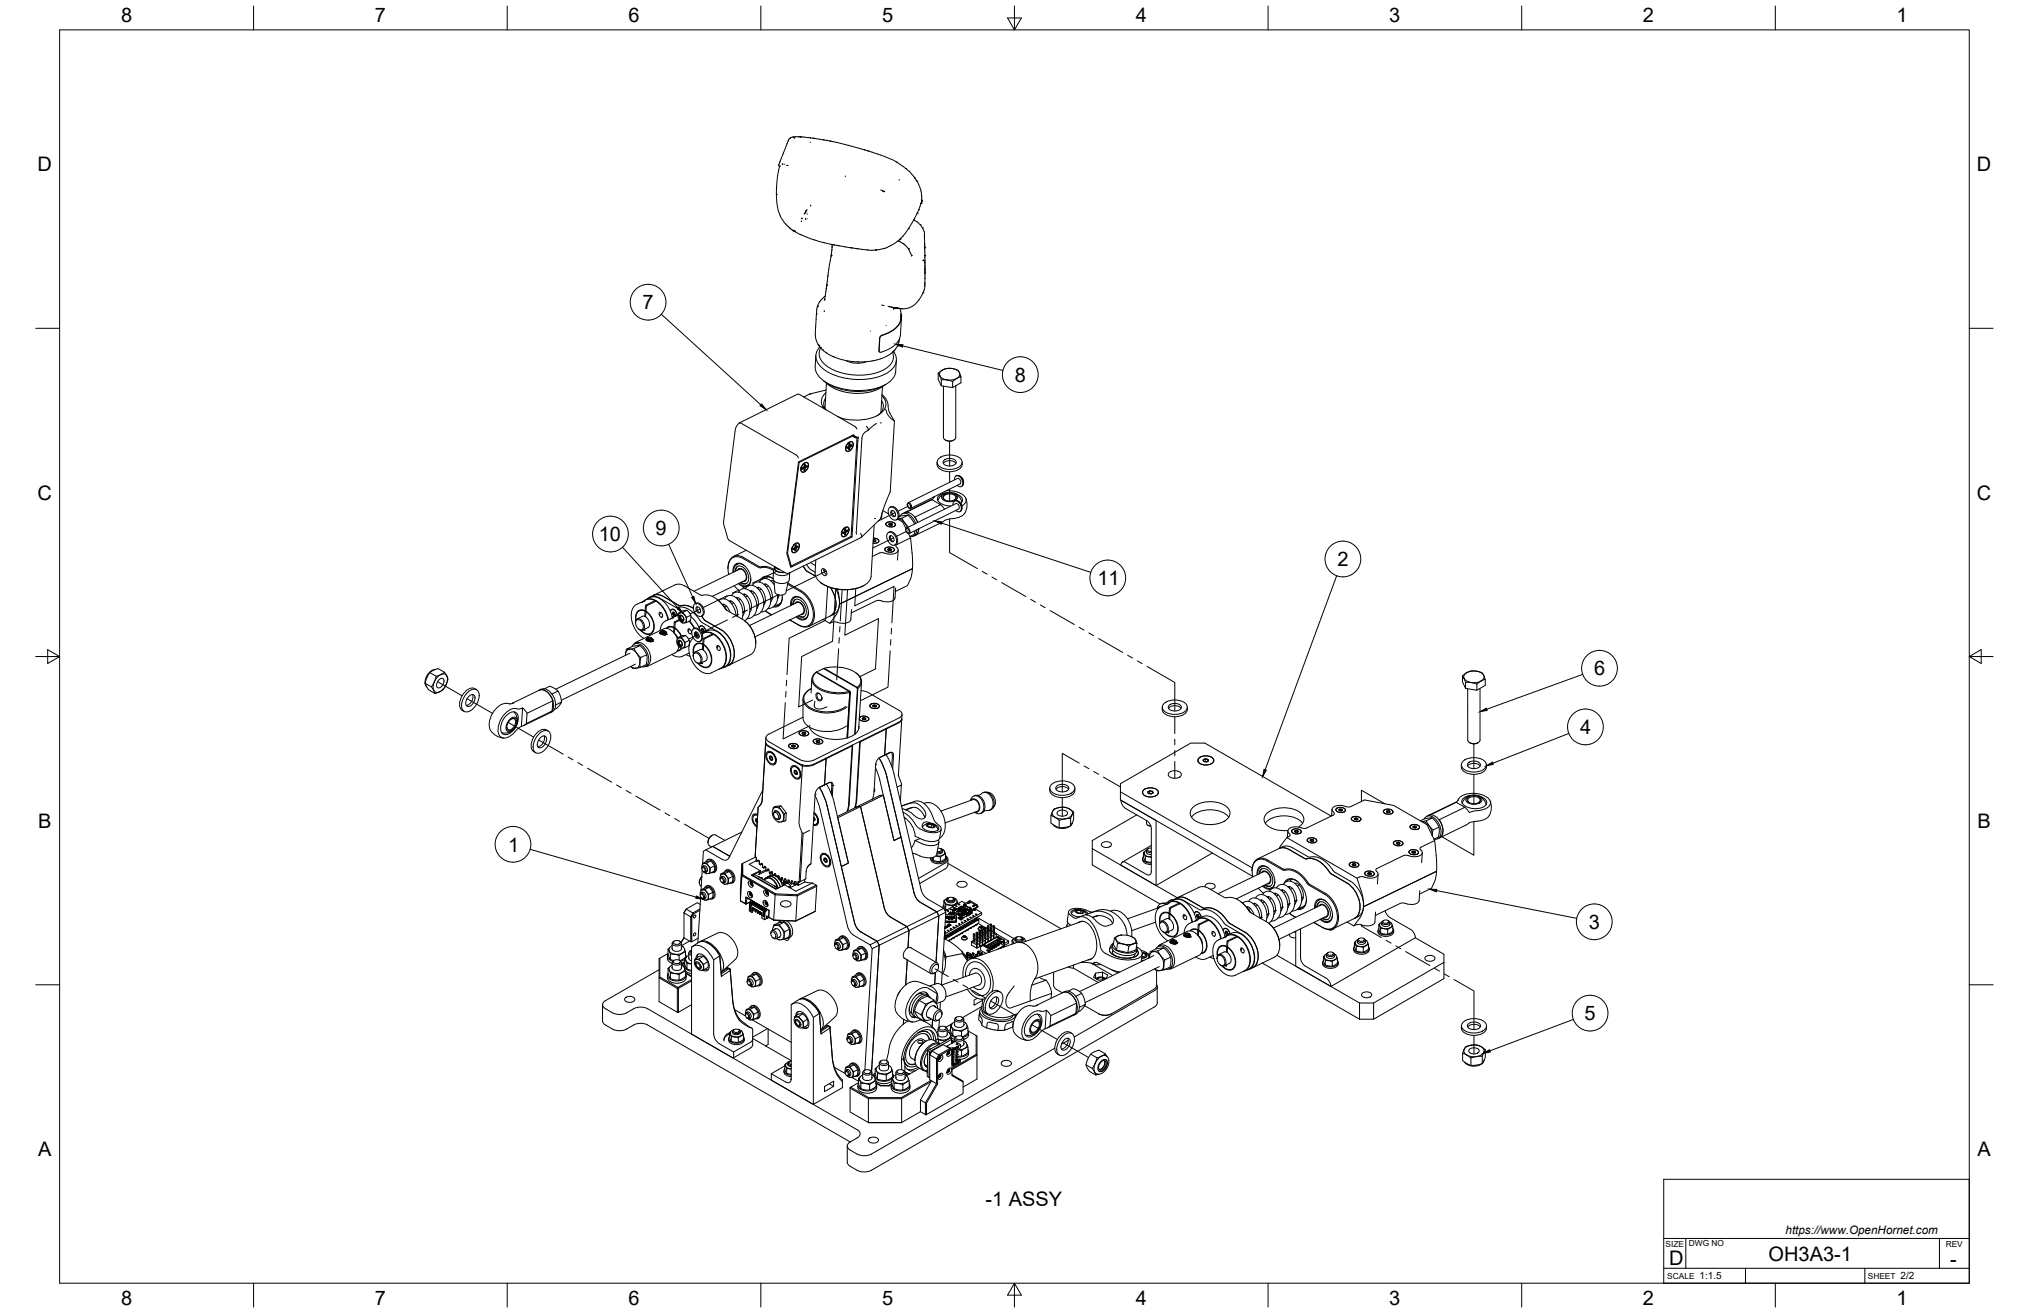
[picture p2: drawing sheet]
<svg xmlns="http://www.w3.org/2000/svg" width="864mm" height="559mm" viewBox="0 0 864 559" stroke-linecap="round" stroke-linejoin="round" font-family="sans-serif">
<defs><g id="words">
<g font-size="8.5">
<text x="51.6" y="9.4">8</text>
<text x="159.5" y="9.4">7</text>
<text x="267.5" y="9.4">6</text>
<text x="375.4" y="9.3">5</text>
<text x="483.4" y="9.4">4</text>
<text x="591.3" y="9.4">3</text>
<text x="699.3" y="9.4">2</text>
<text x="807.2" y="9.4">1</text>
<text x="16" y="72.9">D</text>
<text x="841.4" y="72.9">D</text>
<text x="273.5" y="131.7">7</text>
<text x="431.9" y="162.5">8</text>
<text x="16" y="212.6">C</text>
<text x="841.4" y="212.6">C</text>
<text x="279.1" y="227.7">9</text>
<text x="254.8" y="230.3">10</text>
<text x="569.3" y="241">2</text>
<text x="467.1" y="249">11</text>
<text x="678.5" y="287.4">6</text>
<text x="672.6" y="312.4">4</text>
<text x="16.2" y="352.3">B</text>
<text x="841.7" y="352.3">B</text>
<text x="216.3" y="362.4">1</text>
<text x="676.2" y="395.3">3</text>
<text x="674.4" y="434.2">5</text>
<text x="16.2" y="492">A</text>
<text x="841.7" y="492">A</text>
<text x="419.4" y="513.2">-1 ASSY</text>
<text x="710.4" y="538.4">D</text>
<text x="752.8" y="536.7">OH3A3-1</text>
<text x="830.1" y="538.8">-</text>
<text x="51.6" y="555.5">8</text>
<text x="159.5" y="555.5">7</text>
<text x="267.5" y="555.5">6</text>
<text x="375.4" y="555.4">5</text>
<text x="483.4" y="555.5">4</text>
<text x="591.3" y="555.5">3</text>
<text x="699.3" y="555.5">2</text>
<text x="807.2" y="555.5">1</text>
</g>
<text font-size="5" x="760" y="525.2">https://www.OpenHornet.com</text>
<g font-size="4.3">
<text x="723.4" y="544.5">1:1.5</text>
<text x="809" y="544.5">2/2</text>
</g>
<g font-size="3.5">
<text x="708.9" y="530.9">SIZE</text>
<text x="718.9" y="530.5">DWG NO</text>
<text x="828.2" y="530.9">REV</text>
<text x="709.6" y="544.2">SCALE</text>
<text x="795" y="544.2">SHEET</text>
</g>
</g></defs>
<!-- layer: Visible -->
<g fill="none" stroke="#000" stroke-width=".43">
<path d="M335.5 60l-.1 .1M335.7 59.4l-2.4 6.1M336.3 58.8l-.2 .2M337.8 58.3l-1.2 .3-.9 .9M338 58.8h.1M338.2 58.7l-.1 .1M338.5 58.2l-1.1 .1M338.7 58.2h1.3M338.8 58.2h-.3M340 58.2h.1M340 58.2l6.2 .7M340.7 58.3h.2"/>
<path d="M340.8 58.3h.1M341 58.3h-.2M343.7 58.5h.1M346.2 58.9h.1M346.2 58.9l4.1 .6M350.3 59.5h.1M350.3 59.5l1.5 .3M351.8 59.8h.1M351.8 59.8l1.5 .2M330.5 79.8h.1M330.5 79.5v5.5l.7 4.5 1.2 3 1.9 2.7M331.4 70.1v.3"/>
<path d="M331.5 70.5l.3 .4M331.8 70.7h.1M331.8 70.6l-.9 4.6-.4 4.6M333 69.8l.1 .1M333.3 65.5l-1.9 4.7M333.8 69.9h.2M334.8 70.3l.2 .1M335.1 70.4h.1M345 60.6l-.1 .1M353.3 60h.1M353.3 60l16.1 4.2M359.8 74.9v.3"/>
<path d="M367.8 63.7h.1M369.4 64.2h.1M369.4 64.2l6.4 2.1 5.8 2.7M381.6 69h.1M381.6 69l3.9 2.7M382.9 76.5l-.3 .1M385.5 71.7h.1M385.5 71.7l1.5 1.2M387 72.9h.1M387.1 72.9l1.8 2.2M388.8 75l.6 .8M389.4 75.8h.1"/>
<path d="M389.4 75.8l.6 .8M389.9 76.5l.4 .6M390.3 77.1h.1M390.3 77.1l1.6 3.8 .4 4.6M330.5 82.7h.1M334.3 95.2l1.9 1.9M335.8 96.7l.7 .6M336.4 97.3l.9 .7M337.3 98h.1M337.3 98l.8 .4M337.4 98l.4 .3M337.8 98.3h.1"/>
<path d="M337.8 98.3l.7 .4M338.1 98.4h.1M338.1 98.4l.1 .1M338.2 98.5h.1M338.2 98.5l2.4 1.3M340.6 99.8h.1M340.6 99.8l7.7 2.8 6.2 1.5M341.1 94.1l-.1 .3M341.2 92.8l.2 .3v-.2M341.4 93.1v.1M342.3 91v.1M342.4 90.8l-.1 .2"/>
<path d="M342.5 90.6h.1M342.8 90.2h.1M342.8 92.9l.1 .6M342.8 92.9h.1M342.9 90v.1M343.5 90.9l.1 .3M343.5 89.2l-.7 1M343.6 93l-.1 .2M345.1 87.4l-.1 .3M345.1 87.3v.1M345.1 87.3l-.1 .2M374.8 80.9l1.8 .6"/>
<path d="M375.6 81.3l.9 .3M386.6 97.3h.1M386.6 97.3l-3.3 4.2M388.9 93.6h.1M388.9 93.6l1.4 .8 2.3 2.6M389.3 92.9l-.1 .1M390.4 90.7h.1M390.4 90.7l-3.8 6.6M391 89.2h.1M391.6 95.6h.1M392 86.7l-1.6 4M392 86.6v.1"/>
<path d="M392 86.5h.1M392 86.5v.1M392 86.4h.1M392 86.4v.1M392.2 85.8h.1M392.2 85.7v.1M392.3 85.5h.1M392.3 85.5l-.1 .3M392.3 85l-.3 1.4M392.3 85v.2M392.6 97h.1M392.6 97l.9 2-.1 2.2"/>
<path d="M393.5 99.6l.1 4.3M350.5 103.2h.1M352.4 117.6l-.5 3.7M352.4 117.5v.1M353.8 104l.8 .1M353.8 108.8l-1.4 8.7M353.8 108.7h.1M353.8 108.6l-.1 .5M353.8 108.6v.3M353.9 107.8l-.1 .5M354.2 105l-.4 3.7M354.2 104.1v1.3"/>
<path d="M354.2 104.1v.3M354.4 104.1l2.2 .4M354.6 104.1h.1M355 104.2l.2 .1M356.3 104.4l.7 .2M357.2 104.6l2.4 .4M359.7 105l2.4 .5M362.1 105.5h.1M362.1 105.5h.7M362.5 105.5l1.8 .2M364.4 105.8h.1M364.4 105.8h.3"/>
<path d="M364.7 105.8h.1M364.7 105.8l6.1 .8 1.8-.2M369 106.4h.1M372.6 106.4h.1M372.8 106.4h.1M372.8 106.4h-.2M376 105.8h.1M376 105.8l-3.2 .6M382.3 102.4l2 1.3M382.5 102.6h.1M382.9 101.9h.1M383.2 101.7h.1"/>
<path d="M383.2 101.7l-2.8 2.1-3 1.6-1.4 .4M383.3 101.5l-.1 .2M383.3 101.5h.1M384.3 103.7h.1M384.3 103.7l2.3 2.2M386.6 105.9h.1M386.6 105.9l.1 .1M386.7 106h.1M386.7 106l1.2 2.7M387.9 108.7h.1M387.9 108.7v.2M388 108.9h.1"/>
<path d="M393 110.7l-.2 .3M393.6 103.7v1.8M393.6 103.9v1M393.6 103.8v.1M393.6 104.9v.7M393.6 104.9v1.2M393.6 104.9v.2M393.6 104.9h.1M393.6 105.4h.1M393.6 106.1v2.6M393.6 106v.1M393.6 108.7h.1"/>
<path d="M393.7 110.7v4M393.7 109.2v3.1M393.7 108.5v1M393.7 118.2v2.2M393.7 114.6v1.9M393.7 114.6v1.1M393.7 112.8v1.8M393.7 115.7h.1M393.7 116.5v2M393.7 116v.5M393.7 115.7v.4M347.5 133.6h.1"/>
<path d="M347.5 133.6l-.4 9.5M347.9 130.5h.1M347.9 130.5l-.4 3.1M348 130.3h.1M348 130.3l-.1 .2M348.9 128.4l-.9 1.9M349 128.4h-.1M350.7 132.3l.1 .1M350.8 132.4h.1M350.9 132.4v.1M350.9 127.5h.1M350.9 127.5l-.1 .3"/>
<path d="M351 127.4v.1M351.2 126l-2.2 2.4M351.7 122.8l-.8 4.7M351.7 122.8v.2M351.9 121.8l-.1 .3M351.9 121.3l-.2 1.5M351.9 121.3h.1M351.9 121.3v.3M352 121v.1M375.2 129.8l1.1 .3M377.2 138.5h-.1M378 130.4l1.1 .2"/>
<path d="M378.1 130.4l.7 .2M379.1 130.6l.3 .1M379.4 130.7h.1M379.4 130.7l2.5 .3M380.5 130.9l1.5 .2M380.5 131.3l-.3 .1M381.1 131.2l-.9 .5M381.1 131.2h.1M381.3 131h.1M381.6 131.2h.1M382 131.1h.1M382 131.1l1.2 .2"/>
<path d="M382.4 131.2l1.7 .2M383 131.3l.5 3.5M383.5 134.8h.1M383.5 133.4a6.7 6.7 0 0 1-4.1 7.6l-4 1.7a10 10 0 0 0 8.1-7.6v-.8l-.1 1.9M383.7 135.3l-.4 7.1a9.8 9.8 0 0 1-9 7.4l.2-5.9 .9-1.1M392.9 124.6h.1M392.9 124.6l-2.1 3.5-2.7 2.4-2.9 .9-4.9-.3M393.6 121.9l-.7 2.7M393.6 121v.3M393.7 120.5l-.1 .3M393.7 120.4l-.1 1.5M347.1 142.9l.4 2 .7 1.7"/>
<path d="M347.2 151.3a10.5 10.5 0 0 0 .5 7.6 17.3 17.3 0 0 0 12.2 6.8 24.8 24.8 0 0 0 18.7-3.2 6.5 6.5 0 0 0 2.6-4.5l.3-4.6M348.2 146.6l.4 .6M348.5 147h.1M348.5 147l.1 .2M348.6 147.2l.6 .8M349 147.6a5.8 5.8 0 0 0 .9 9 27.1 27.1 0 0 0 28.4 1.7 5.8 5.8 0 0 0 2-8.8M349.2 148h.1M349.2 148l2.9 2.4 2.4 1.3M349.3 148.1a5.6 5.6 0 0 0 2.3 7.4 25.5 25.5 0 0 0 25.1 1.6 5.7 5.7 0 0 0 3.2-7.2M350.1 148.9h.1M351.5 150h.1M354.5 151.7h.1"/>
<path d="M354.5 151.7l4.7 1.5 5.9 .8M359.9 153.4a10.8 10.8 0 0 0 8.8 .5M365.1 154h.1M370.5 140.9h-.1M375.3 142.7l-.9 1.1-.3 5.4 .2 .6M379.9 149.9h.1M379.9 149.9l-2.6 1.8-3.7 1.4-3.5 .7-5 .2M379.9 149.8v.1M380.2 149.6l-.3 .2M380.5 149.3h.1M380.5 149.3l-.5 .5M382 147.3h.1"/>
<path d="M382 147.3l-1.5 2M382.9 144.1l-.9 3.2M399.3 158.8l.7 1.1M400 159.9l.6 1.7v2.6M400 159.9l1.1 1.1 2 .7M401.1 157.5l-1.8 1.3v2.6l1.3 2.8 4.9 .8 3.5-2.1v-2.6l-1.8 .7M401.1 157.5a6.8 6.8 0 0 1 6.9 .4l1 2.4M401.1 157.5l-1.1 1.1v1.3M401.1 157.5a6 6 0 0 1 7.3 1.1v1.3l-1.1 1.1M314.7 180l.4-.1 23.8 13.8 .9 1.2M314.7 180l-1.3 1.6-.5 1.4-4.9 39v1.2l1.7 5.8 .9 1.1 23.6 13.7 1.1 .2 .9-.2M314.8 179.9l25-12.2 24.1 13.8 .9 1"/>
<path d="M344.6 167.7l-2.5 1.2M344.6 167.7l.5 .1M350.1 172.9l1.5 1.5M350.1 172.9l1 .8M350.5 162l1 .8M351.1 173.7l.4 .6M351.3 162.7a21.6 21.6 0 0 0 19.7 4l3-1.2 2.1-1.4M351.4 169.5l-.8 1.7 .5 2.5M351.5 162.7a25.5 25.5 0 0 0 25.5 .9M351.5 167.1a4.5 4.5 0 0 0-1.4 5.8M351.6 166l-6.9 1.7M351.8 163.1l-.7 10.7"/>
<path d="M374.7 180h.1M375.3 170.6a4.3 4.3 0 0 1-2 6.4M375.4 168.4l.8 1M375.4 167.9a7.9 7.9 0 0 1 2.8 6.6l2.5 4.7-1.8 30.1-2.9 7.2-1.1 4.1 .7-2.9M375.6 164.5l-.7 11M376.2 169.5a5 5 0 0 1-2.7 7.3 21.1 21.1 0 0 1-16.9 .5M376.5 174.1l.8 1.1M377.3 175.2h.1M377.3 175.2l1.2 2.2 2.2 1.8M400.6 161.6l2.5 .1M403.1 161.7l2.4 .7v2.6M406.8 164.2v22a3 3 0 0 1-5.2 0v-21.9"/>
<path d="M407.2 161l-1.7 1.4M407.3 161l-2.3 .7h-1.9M339.9 196.6l23.3-11.5 1.2 .8 1 .2-2.8 42.5-26 12.8-1.7-5.8zM340.1 196.8l-4.9 38.6-.2-.2M340.9 199.3h.1M341.1 198.6l-.1 .6M341.5 199.2l.3 .3M341.5 199.1v.5l.3-.1M341.6 199.1l.5 .4M341.8 199.5h.3l.1 .7 .4-.2M342 197.4l-.2 .1M342 197.3a1.19 1.19 0 0 1 1.7-.5 1.19 1.19 0 0 1 .4 1.7 2.64 2.64 0 0 1-2.8 2.4 2.64 2.64 0 0 1 .7-3.6z"/>
<path d="M342.1 197.4h.1M342.1 197.4a1.11 1.11 0 0 1 1.5-.4 1.11 1.11 0 0 1 .4 1.5 2.47 2.47 0 0 1-2.6 2.3 2.47 2.47 0 0 1 .7-3.4zM342.1 198.7l.7 .4M342.1 197.3l-.5 .5M342.2 199.3l.4 .2M342.2 197.3l-.3 .1M342.3 197.9l.4 .2M342.3 198.1l.5 .3M342.5 199.9l.1 .1M342.5 199.9l-.3 .2M342.6 198.5l.5 .3M343.3 198.6a.8 .8 0 0 0-1.2 .1 .8 .8 0 0 0 .4 1.2"/>
<path d="M343.3 198.6h.2M343.4 198.2l-.1 .4M343.5 198.6a1.16 1.16 0 0 0-.9 1.4M343.5 198.6v-.5l-.7 .3v-.8l-.5 .2a1.16 1.16 0 0 1-.8 1.4M360 190.5h.1M360.2 189.8l-.2 .6M360.5 190.3v.5l.4-.2M360.7 190.2l.5 .4M360.9 190.6h.3l.1 .8M361.1 188.6h-.2M361.1 188.4a1.19 1.19 0 0 1 1.6-.4 1.19 1.19 0 0 1 .4 1.6 2.64 2.64 0 0 1-2.7 2.5 2.64 2.64 0 0 1 .7-3.7zM361.1 188.5h.1"/>
<path d="M361.1 188.5a1.11 1.11 0 0 1 1.5-.4 1.11 1.11 0 0 1 .4 1.6 2.47 2.47 0 0 1-2.6 2.3 2.47 2.47 0 0 1 .7-3.5zM361.2 189.9l.6 .4M361.2 188.5l-.6 .5M361.2 190.5l.5 .2M361.2 188.5l-.3 .1M361.4 189l.4 .2M361.4 189.3l.5 .2M361.5 191.1l.2 .1M361.5 191.1l-.2 .1M361.7 189.7l.4 .3M361.7 191.2l-.4 .2M362.4 189.7a.8 .8 0 0 0-1.2 .2 .8 .8 0 0 0 .3 1.2"/>
<path d="M362.4 189.7l.1 .1M362.4 189.4v.3M362.5 189.8a1.16 1.16 0 0 0-.8 1.4M362.5 189.8l.1-.5-.7 .2-.1-.8-.4 .3a1.13 1.13 0 0 1-.9 1.3l.4 .3M362.6 185.4l.3 .2M362.9 185.6l-22.8 11.2-.2-.1M362.9 185.5l.7 .6 1.3 .4M363 185.6h.4M363 185.2l.9 .5M363.4 185.6l1.5 .9M363.7 185.6v.2M364.7 187.6l-2.5 40.7-25.4 12.6"/>
<path d="M364.9 186.5l-.2 1.1M368.7 181.4a1.2 1.2 0 0 1 .6 1.9l-.7 .3a3.8 3.8 0 0 0-1.7 2.9l-2.5 40.2 .2 .7M373.1 180.2l-3.7 3.1M398.8 196.7a3.5 3.5 0 0 0 3.5 3.9 6.3 6.3 0 0 0 7.1-2.4l.1-1.5M399.7 195a7.5 7.5 0 0 1 9.4 .6 2.45 2.45 0 0 1-1.9 3.6 7.5 7.5 0 0 1-7.9-1.3 2.01 2.01 0 0 1 .4-2.9zM401.5 197.2a3.7 3.7 0 0 1 5.4 0M401.7 195.9a3.8 3.8 0 0 1 5.2 .4 2.26 2.26 0 0 1-3 2l-1.7-.4a1.18 1.18 0 0 1-.5-2zM402.3 187.2a3.3 3.3 0 0 0 3.7 0M375.8 217.3l2.4 1.4M378.4 216.2a2.35 2.35 0 0 1 3.5 1.7l.4 1.3a1.68 1.68 0 0 1-1 2.2 1.68 1.68 0 0 1-2.2-1.1l-1-2.3zM378.8 215.9a2.91 2.91 0 0 1 3.9 2.9l-.2 1.6-.6 .7M379.4 217.4a1.48 1.48 0 0 1 1.6 .8 1.48 1.48 0 0 1-.3 1.7 1.7 1.7 0 0 1-1.3-2.5z"/>
<path d="M379.8 217.2a1.79 1.79 0 0 0 1.2 2.5M382.7 219.9l3.7-.6-2.5 1.2-1.7 .3a5.1 5.1 0 0 1 3.9 3.7M383 219.8a2.81 2.81 0 0 1 4.9 0l1.8 3M384.9 218.2l-.8 .4M386.1 214.9a.75 .75 0 0 1 .5-1 .75 .75 0 0 1 1 .6 .98 .98 0 0 1 .5 1.1 .98 .98 0 0 1-.9 .7l-.5-.2M386.4 214.3a1.04 1.04 0 0 1 1.1 .7 1.04 1.04 0 0 1-.4 1.2l-.9-1zM386.4 219.3l1.6 1.6 1.3 2.1M386.5 214l21-10.4a1.46 1.46 0 0 1 1.1 2.4l-21 10.3M396.7 212.7l3.6 2.1-10.9 5.3 1.2 2.2a5.6 5.6 0 0 0-5.2-4.2l-.5 .1M396.7 212.7l-11.8 5.5M397.4 211.9h-.1M397.6 211.5l-1 1.2"/>
<path d="M397.6 211.4l-.2 .4M397.6 211.4v.1M400.4 214.8l1.7 1.9M401.2 210.5a4.5 4.5 0 0 1 6.4 .8 3 3 0 0 1-3.8 2.2l-1.4-.3-1.2-.6a1.33 1.33 0 0 1 0-2.1zM401.6 210.7a3.9 3.9 0 0 1 5.4 .4 2.37 2.37 0 0 1-3.1 2.1l-1.8-.5a1.25 1.25 0 0 1-.5-2zM402.2 209.9l-1.6 1-1.4 2.1M402.2 212.8a1.26 1.26 0 0 1-.6-1.5 1.26 1.26 0 0 1 1.3-.9 3 3 0 0 1 3.9 1.3l-.6 1.1M402.5 209.8a2.88 2.88 0 0 0-3.4 3.1 6.2 6.2 0 0 0 5.6 2.5M402.7 208.9a8.9 8.9 0 0 1 8.4 3.2 2.55 2.55 0 0 1-1.7 3.1M405.6 214.9a1.38 1.38 0 0 1 .8-1.7 1.38 1.38 0 0 1 1.8 .7 2.36 2.36 0 0 1-.1 4l-1.3-.7M406.2 209.9l2.3 1.8 .9 2M406.3 213.2a2.77 2.77 0 0 1 2.9 3.8l-.7 .8"/>
<path d="M406.3 204.2a1.38 1.38 0 0 1 .8-1.7 1.38 1.38 0 0 1 1.8 .7 2.36 2.36 0 0 1-.1 4l-1.4-.6M406.6 210.1a3.2 3.2 0 0 1 3 3.2l-.6 .9M406.9 202.5a2.76 2.76 0 0 1 3 3.8l-.7 .8M407.1 213a2.83 2.83 0 0 1 2 4.3M407.7 202.4a2.83 2.83 0 0 1 2.1 4.2M410.7 218.4a6.4 6.4 0 0 1-5.2 2.3M411.1 212.1a7.4 7.4 0 0 1-.4 6.3M314.1 240a3.1 3.1 0 0 0-1.8 3.4M317.6 234.2l-5.4 2.6M335.2 235.4l1.6 5.5-.5-.3M337.1 233.6h.1M337.2 232.9l-.1 .6"/>
<path d="M337.6 233.4v.5M337.6 233.4l.4 .3M337.8 233.3l.5 .4M338 233.7h.3v.8l.5-.2M338 233.7l-.4 .2M338 231.7l.3-.1-.6 .5M338.2 231.6a1.19 1.19 0 0 1 1.6-.5 1.19 1.19 0 0 1 .4 1.6 2.64 2.64 0 0 1-2.8 2.5 2.64 2.64 0 0 1 .8-3.6zM338.2 231.7a1.11 1.11 0 0 1 1.5-.5 1.11 1.11 0 0 1 .4 1.6 2.47 2.47 0 0 1-2.6 2.3 2.47 2.47 0 0 1 .7-3.4zM338.2 231.6l-.2 .1M338.2 233l.7 .4M338.3 233.6l.5 .2M338.5 232.4l.5 .2"/>
<path d="M338.5 232.1l.4 .2M338.6 234.2l.2 .1M338.6 234.2l-.3 .1M338.8 232.8l.4 .3M339.5 232.8a.81 .81 0 0 0-1.3 .2 .81 .81 0 0 0 .4 1.2M339.5 232.8l.1 .1M339.5 232.5v.3M339.6 232.9a1.16 1.16 0 0 0-.8 1.4M339.6 232.9v-.5l-.6 .2-.1-.8-.4 .3a1.16 1.16 0 0 1-.9 1.3M344.9 239.4l2.2 1.3M347.2 238.3l-.3 5.5a6.6 6.6 0 0 0 4.8 5.5 18.5 18.5 0 0 0 17.5-1.1 4.3 4.3 0 0 0 1.6-3M358.2 226.8h.1"/>
<path d="M358.4 226.1l-.2 .6M358.7 226.7l.4 .2M358.7 226.6v.5l.4-.2M358.9 226.5l.5 .4M359.1 226.9h.3l.1 .8 .4-.2M359.3 224.8a1.19 1.19 0 0 1 1.6-.5 1.19 1.19 0 0 1 .4 1.7 2.64 2.64 0 0 1-2.7 2.4 2.64 2.64 0 0 1 .7-3.6zM359.3 224.8h.1M359.3 224.9a1.11 1.11 0 0 1 1.5-.4 1.11 1.11 0 0 1 .4 1.5 2.47 2.47 0 0 1-2.6 2.3 2.47 2.47 0 0 1 .7-3.4zM359.4 226.2l.6 .4M359.4 224.8l-.6 .5M359.4 226.8l.5 .2M359.4 224.8l-.1 .1"/>
<path d="M359.6 225.6l.5 .2M359.6 225.3l.4 .2M359.7 227.4l.2 .1M359.7 227.4l-.2 .1M359.9 226l.4 .3M360.6 226a.81 .81 0 0 0-1.2 .2 .81 .81 0 0 0 .3 1.2M360.6 226l.1 .1M360.6 225.7v.3M360.7 226.1a1.16 1.16 0 0 0-.8 1.4M360.8 225.6l-.7 .2-.1-.8-.4 .3a1.16 1.16 0 0 1-.9 1.3M360.8 225.6l-.1 .5M362.2 228.3l.4 .3"/>
<path d="M366.1 227.1a1.06 1.06 0 0 1 .4 1.7l-30.3 15M371.6 231.1a1.63 1.63 0 0 0 2.4-1.2l-.9-.6-1.4-.3a1.68 1.68 0 0 1 2.3 1.6l-1 .5-1.4 .1M371.8 229.7l-.1 .1M371.8 229.7l.8 .1M371.8 229.7h-.1M372.1 223.4l-1.3 21.9M372.2 220.7h.1M372.6 230.4v-.6l-.1 .6M372.6 229.8l-.8-.1v.7M372.6 229.8l.1 .2a.65 .65 0 0 1-.4 .6 .65 .65 0 0 1-.7-.2l.8 .1M374 230.3h.1M375 220.6l-8.4 8.1"/>
<path d="M376.6 235.5l-2-.3-3.3 1.7M376.6 233.8v.1M376.8 233.3a2.59 2.59 0 0 1 3.9 .9 2.77 2.77 0 0 1-4.1-.2zM376.9 233.3a2.45 2.45 0 0 1 3.7 .9 2.39 2.39 0 0 1-3.9-.6zM377.1 223.1h-.1M377.2 222.6a2.59 2.59 0 0 1 3.9 .8 2.77 2.77 0 0 1-4.1-.2zM377.3 222.6a2.45 2.45 0 0 1 3.7 .8 2.39 2.39 0 0 1-3.9-.5zM377.8 226.9a2.35 2.35 0 0 1 3.5 1.7l.3 1.3a1.68 1.68 0 0 1-1 2.2 1.68 1.68 0 0 1-2.1-1.1l-1.1-2.3zM378 233.6a.73 .73 0 0 1 .8-.1 .73 .73 0 0 1 .5 .7 .73 .73 0 0 1-.8 .1 .73 .73 0 0 1-.5-.7zM378.2 226.6a2.93 2.93 0 0 1 3.8 2.9l-.1 1.6-1.1 .9M378.2 234.3h.8M378.4 233.5l-.5 .3 .1 .3"/>
<path d="M378.4 222.9a.73 .73 0 0 1 .8-.2 .73 .73 0 0 1 .5 .7 .73 .73 0 0 1-.8 .2 .73 .73 0 0 1-.5-.7zM378.7 223.5l.7 .1M378.8 228.1a1.48 1.48 0 0 1 1.5 .8 1.48 1.48 0 0 1-.2 1.7 1.7 1.7 0 0 1-1.3-2.5zM378.8 222.8l-.5 .3 .2 .3M379.1 227.9a1.79 1.79 0 0 0 1.3 2.5M379.2 233.7l.2 .4-.3 .2zM379.2 233.7l-.8-.2v.7M379.6 223.5v-.6v.6M379.6 222.9l-.8-.1v.7M380.6 234.1h.1M381 223.3v.1M381.7 233a.66 .66 0 0 1-.4-.7 .66 .66 0 0 1 .4-.5l5.9-2.9 .8 8.2v4.2l-.6 4.3-1.6 3.6-5.1 2.5"/>
<path d="M381.7 233a1.47 1.47 0 0 1 .5 1.7 1.47 1.47 0 0 1-1.5 .9l-2 .2-2.1-.4M381.9 221.1l-.4 .2M382.1 221l2.1 1.2 1.4 2.8M382.3 234.2l-.3 4.2M383.9 220.5l1.4 2.3 1.4 1.5M385.5 225.4v.2M385.5 225.4a.82 .82 0 0 1 .9-.8 .82 .82 0 0 1 .8 .9 .83 .83 0 0 1 .1 1.2 .83 .83 0 0 1-1.2 .1M385.8 225a1.04 1.04 0 0 1 1.1 .7 1.04 1.04 0 0 1-.4 1.2l-.9-1zM385.8 224.7l21-10.4a1.46 1.46 0 0 1 1.2 2.4l-21 10.3M386.7 227.1l.9 1.8M389.4 225.8l-.3 1.6-1.8 .9M389.6 227.8l-.9 .4"/>
<path d="M390.2 225.4l-.1 .9a2.36 2.36 0 0 1-2.8 2.1M391.1 225l-.5 1.7-1 1.1M405.4 220.7l-.7 .1a6.5 6.5 0 0 0-3.9 1.6l-11.2 5.4M273.3 256.2l1.2-.5-3.5 1.5a6.7 6.7 0 0 0-1.6 8.7l1.8 3.2 2.8 2.6M274.2 255.7l.6-.4a4.4 4.4 0 0 1 4.1 .4M274.2 255.7a5.2 5.2 0 0 1 7.2 1.7 13.2 13.2 0 0 1 3.1 6.3M274.6 259.9l-.2 2.4 .4-.1M274.6 259.9a2.89 2.89 0 0 0-3.3 .4 2.89 2.89 0 0 0-.8 3.2l.1 .7M274.7 257.9l-.1 2M275 255.1a5.8 5.8 0 0 1 8.5 2l1.9 3.1 .8 2.7M278.1 253.4l-1.5 .7M278.1 253.4l2.3-.3 2 .8"/>
<path d="M278.9 256l-.1-.3-4.1 2.2M280.8 254.6l6.6 3.8M280.8 254.6a4.1 4.1 0 0 0-5.2 .2M282.3 253.9l6.6 3.8M286 259.4h-.1M287.5 258.4l.3 .1a8.9 8.9 0 0 1 9.4 4.5l1.3 1.8 6.9 3.9M289 257.6l.3 .2a7.4 7.4 0 0 1 5.8 1.1M292.4 259.7l-1.7 .9M295.5 257.2a2.35 2.35 0 0 1 3.5 1.7l.3 1.3a1.68 1.68 0 0 1-1 2.2 1.68 1.68 0 0 1-2.2-1.1l-1-2.3zM295.9 256.9a2.93 2.93 0 0 1 3.8 2.9l-.1 1.6-1.1 .9M296.4 258.4a1.48 1.48 0 0 1 1.6 .8 1.48 1.48 0 0 1-.2 1.7 1.7 1.7 0 0 1-1.4-2.5zM296.8 258.3a1.79 1.79 0 0 0 1.2 2.4"/>
<path d="M298.1 253.2l-7.3-4.1-1.9-.5-1.7 .3-9.1 4.5M298.1 253.2l.3 .1a9 9 0 0 1 9.4 4.5l1.6 2 6.6 3.7a11.7 11.7 0 0 1 4.9 13.6l-1.6 1.6-10.6 5.2M305.3 255.2l1.7 1.5 1.7 2.2M305.9 255.7l.4-.3a3.7 3.7 0 0 1 5.3 1.8l1.1 2.3 .5 2.5M307.5 257.3l.8-.1a5.3 5.3 0 0 1 2.4 3.3M307.7 257.6l1.5 2M308 257.1l.1 .9M308.4 254.9a3.4 3.4 0 0 1 5.8 .4l1.2 2.1 .7 2.1 .1 1.9-.4 2M308.7 258.9l.6 .7M309.2 258l-.8 .4M309.8 242a4.5 4.5 0 0 1 4.5-5.5l2.2 .8 6.9 3.9a7.4 7.4 0 0 1 6 1.2M310.4 255.9l.5-.2 .9 .4 1.4 1.8 .7 2.3-.1 2.1"/>
<path d="M310.9 255.7l.1 .8M311.4 253.4a3.3 3.3 0 0 1 5.6 .3 7.6 7.6 0 0 1 .4 10.2l-.4 .3M312 243.6a2.78 2.78 0 0 1 .8-3.2 2.78 2.78 0 0 1 3.3-.2 7 7 0 0 1 2.7 8.8 3 3 0 0 1-4.5-.6M312.2 256.5l-.8 .4M312.5 249.3l2.2 2.1-.4-.3M312.8 243.2a2.16 2.16 0 0 1 1.5-2.3 2.16 2.16 0 0 1 2.6 1 4.9 4.9 0 0 1 1 6.3l-1.6 .3-1.1-.5M313.2 240.5l1.4-.6 2.2 .8M313.4 254.5l.5-.2 .8 .4 1.6 2.2 .6 2.8-.7 2.2M313.9 254.3l.1 .8M313.9 242.6a1.83 1.83 0 0 1 1.8-.6 1.83 1.83 0 0 1 1.4 1.3 2.63 2.63 0 0 1-.4 4.2l-.5-.1M314.1 240.9l-.7 1.1-.2 1M314.3 252a3.3 3.3 0 0 1 5.8 .4 7.5 7.5 0 0 1 .2 10.1l-2.3 .8"/>
<path d="M314.6 248.2a3.1 3.1 0 0 0 3.9 .7M314.7 242l-.2 .1M315.2 255.1l-.9 .4M315.5 247.8l.9 .5h1.3M316.4 253.1l.5-.3 .9 .6 1.6 2.5 .4 2.6-.7 2M316.8 252.8l.1 .9M316.9 247.1l-13.8 6.7M316.9 247.1a2.95 2.95 0 0 0 .4-3.1 2.95 2.95 0 0 0-2.7-1.7l-19.2 9.4M317.2 247.3l-.1 .1M317.3 250.6a3.3 3.3 0 0 1 5.7 .4 7.5 7.5 0 0 1 .2 10.1l-2.2 .8M318.1 253.6l-.8 .4M319.3 251.6l.6-.2 1 .7 1.5 2.4 .4 2.5-.7 2.1"/>
<path d="M319.6 246.4l-.8 2.2-1.3 .7M319.8 251.4l.1 .8M319.8 258.7v.1M319.8 258.7l-.6 .4 .5 .3M320.2 249.2a3.3 3.3 0 0 1 5.8 .4 7.5 7.5 0 0 1 .2 10.1l-2.3 .8M321.1 252.2l-.9 .4M322.3 250.2l.5-.2 1.1 .6 1.4 2.2 .5 2.6-.7 2.2M322.8 250l.1 .8M322.8 257.3l-.7 .3 .6 .3M323.2 247.7a3.4 3.4 0 0 1 5.9 .5l.5 .8M324 250.8l-.8 .4M325.2 248.8l.6-.3 1 .7 1.5 2.2 .4 2.6-.7 2.2"/>
<path d="M325.6 255.9l.1 .2M325.7 248.5l.1 .8M325.7 255.9l-.6 .3 .5 .3M325.7 255.9h.1M325.8 259.9l2.7 1.7M326.8 245.4l-.6 .9M327 249.3l-.8 .4M328.2 247.3l.5-.2 .8 .4M328.7 254.4h.1M328.7 254.4l-.7 .4 .6 .2M329 246.3a3.7 3.7 0 0 0 4.9 1.9l1.7-.7 .4-.8M329 246.3a3.2 3.2 0 0 0-4.6 .2"/>
<path d="M329 246.3a3.4 3.4 0 0 0-5.6 1.1M329.2 242.9l-.2 3.4M329.3 242.9a7.8 7.8 0 0 0-6.2-1.3l-6.9-3.9a4 4 0 0 0-4.5-.2 4 4 0 0 0-1.9 4.1l.4 2.9M329.4 247.2l.4 4.6a2.78 2.78 0 0 0 4.7 .3l.9-4.5M329.5 248.1l-.4 .2M329.6 241.6a2.23 2.23 0 0 0 .1 2.4 2.23 2.23 0 0 0 2.2 .9l2.8-.2 1.3-.9M329.6 241.1l2.1 1.2M329.8 241.2l1.5 .8M330.1 241.6l.2 .2M330.3 241.8l1.6 .6M331 253a4.8 4.8 0 0 1-4.1 6M331 253.3l.6 .3"/>
<path d="M331.3 253.2l-.3 .1M331.6 253.2l-.6 1.5M332.3 256.6l-1.1 .7-1.4 .3M332.9 253.2a3.8 3.8 0 0 1-3.8 5.1M333 254a3.3 3.3 0 0 1-3.5 3.9M333.9 243.5a3.5 3.5 0 0 1-4.1-1.7v-.5a1.98 1.98 0 0 0 2.4 2.4l1.8-.1M335.2 248.6l5.5 3.2M335.3 248.2l5.7 3.2a11.7 11.7 0 0 1 4.9 13.7 4 4 0 0 1-5.9 1M336.1 243.8l-.1 2.9M336.5 257.7a2.78 2.78 0 0 1 .8-3.2 2.78 2.78 0 0 1 3.3-.2 7 7 0 0 1 2.7 8.8 3 3 0 0 1-4.5-.6M337.4 257.3a2.16 2.16 0 0 1 1.4-2.3 2.16 2.16 0 0 1 2.6 1 4.9 4.9 0 0 1 1 6.4l-1.5 .3-1.2-.6M337.8 254.6l1.3-.6 2.2 .9"/>
<path d="M338.4 256.8a1.83 1.83 0 0 1 1.9-.6 1.83 1.83 0 0 1 1.3 1.3 2.63 2.63 0 0 1-.4 4.1h-.4M338.6 254.1a3.1 3.1 0 0 0-1.8 3.5M338.7 255.1l-.8 1-.2 1.1M339.2 256.1l-.2 .1M340.8 251.8a11.6 11.6 0 0 1 4.9 12.5 3.8 3.8 0 0 1-5.9 1.6M341.8 241l1.5 2 3.8 2.2M343.3 240.2l1.3 1.9 2.3 1.4M349.4 248a19 19 0 0 0 18.4 1.1M349.9 242.2a1.63 1.63 0 0 1 1.7 .9 1.63 1.63 0 0 1-.3 1.9 1.94 1.94 0 0 1-1.4-2.8zM350.6 242.7l1.2 .7M350.7 242.1a2.17 2.17 0 0 0 1.2 2.4M353.4 250a10.5 10.5 0 0 1 1.5 10.8l-1.4 1.3"/>
<path d="M355.7 250.6a9.4 9.4 0 0 1 .3 10l-2.5 1.5M356.4 250.7l.8 3.3 .1 3.1M357.3 257.1l-.9 3.7-3.2 4.5-2.9-1.7M362.4 259.4l-.2 4.2a4.4 4.4 0 0 1-5.9 1.2l-1.5-.2-1.6 .7M375.3 255.8l-2.3-.1-10.7 5.1M380.9 254.5a4.3 4.3 0 0 1-5.6 1.2M381.2 250.3l-.3 4.2M388.4 242l-31.1 15.1M266.6 276.3l2.5-1.2 3.3-.4-2.6 1.3zM268 276.3a2.44 2.44 0 0 0-1.8 2.6l.4-2.6M268 276.3a5.4 5.4 0 0 1 3.8 7.4 2.25 2.25 0 0 1-3.3-.1M268.1 278l-31.5 15.3"/>
<path d="M268.9 275.2a2.76 2.76 0 0 1 4.9 0 6.5 6.5 0 0 1 1.5 8l-1 .6h-1.2M269.8 276l1.2 2 1.8 1.8M270.5 264.9v.2M270.5 264.9a1.45 1.45 0 0 1 1.1-1.6 1.45 1.45 0 0 1 1.7 .8 2.57 2.57 0 0 1 0 4.2l-1.6-.6M270.8 264.1a1.92 1.92 0 0 1 2.9 1.6 1.44 1.44 0 0 1-.4 2.2 1.44 1.44 0 0 1-2.1-.8l-.7-1.6zM270.8 273.6l-.8 .4M270.9 273.6a5.1 5.1 0 0 1 5.6 4.3 4.1 4.1 0 0 1-1.8 5.8M272.4 274.7l1.7 1.9 1.2 2M274 267.9v.2M274.5 267.8l-.1 .6-.4-.3 .4-.2M274.5 262.3l-.9-.1-2.4 1.2M274.6 260.1a2.64 2.64 0 0 0-3 .2 2.64 2.64 0 0 0-.9 2.9v.7"/>
<path d="M274.9 272.2h.1M275 260.4l-.2 2 .9 1.1 .7 1.4a1.89 1.89 0 0 1-.6 2.2l-2.2 1.1M275 260.4a6.8 6.8 0 0 1 2.4 8.8 3.2 3.2 0 0 1-4.5-.9M275.1 260.2l-.1 .1M275.1 272.4v.1M275.1 272.1l.9 .7 1.5-.3M275.5 271.5a1.08 1.08 0 0 1 1.1-.3 1.08 1.08 0 0 1 .8 .8 1.08 1.08 0 0 1-1.1 .3 1.08 1.08 0 0 1-.8-.8zM275.6 272.7l1.4 .1M275.7 271.4a.57 .57 0 0 0-.3 .8 .57 .57 0 0 0 .8 .2l.9-.1 .3-.6a1.12 1.12 0 0 1-1 1.1 1.12 1.12 0 0 1-1.2-1h.1a.65 .65 0 0 0-.3 .8 .65 .65 0 0 0 .9 .3l.5 .2a.89 .89 0 0 0 1.2-.1 .89 .89 0 0 0 0-1.2M275.9 271.5v.5a.66 .66 0 0 1 .5-.6 .66 .66 0 0 1 .7 .3l-.1 .4M275.9 271.5l-.1 .1a.75 .75 0 0 0 .4 .6 .75 .75 0 0 0 .8-.1M275.9 271.5a.64 .64 0 0 1 .8-.2 .64 .64 0 0 1 .3 .8"/>
<path d="M276.6 271.4v.8M277.3 271.5l.4 .6-.2 .4M277.5 271.9a1.35 1.35 0 0 1-2 .3M277.5 271.9h.1M277.5 272.5l-.8 .3M277.7 272.7h.1M277.7 272.9h.1M277.7 272.3l-.2 .6-.7 .2M277.7 272.5l-.2 .5M277.7 272.5l-.7 .6M277.7 272.5h.1M277.9 272.3h.1"/>
<path d="M280.6 260.7a1.04 1.04 0 0 1 1.4 .6 1.04 1.04 0 0 1-.7 1.4l-.7-1zM280.8 260.6l.2 .4-.4 .7M280.9 269.1h.1M280.9 269.6l.1 .1M281 269.2l.2 .5 .8 .3 1.4-.3M281 260.8v.1M281.1 269a.64 .64 0 0 0-.2 .8 .64 .64 0 0 0 .8 .3l.6 .1a.88 .88 0 0 0 1.2 0 .88 .88 0 0 0 0-1.2M281.4 268.7a1.08 1.08 0 0 1 1.1-.3 1.08 1.08 0 0 1 .8 .8 1.08 1.08 0 0 1-1.1 .3 1.08 1.08 0 0 1-.8-.8zM281.5 269.8l1.4 .1M281.6 268.5a.57 .57 0 0 0-.3 .8 .57 .57 0 0 0 .7 .3l1-.2 .3-.6M281.8 268.6l-.1 .6 .1-.6h.6a.4 .4 0 0 1 .5 .1 .4 .4 0 0 1 0 .5M282.5 268.5v.8"/>
<path d="M282.6 268.5l-.9 .2a.75 .75 0 0 0 .4 .7 .75 .75 0 0 0 .8-.1M282.6 268.5l.5 .4-.2 .4M283.1 268.6l.5 .5-.2 .6M283.3 268.8a1.12 1.12 0 0 1-1 1.2 1.12 1.12 0 0 1-1.2-1l.1-.1M283.4 269a1.36 1.36 0 0 1-2 .3M283.4 269h.1M283.4 269.7l-.9 .2M283.6 269.8v.1M283.6 270h.1M283.6 269.4l-.2 .6-.7 .3M283.6 269.7l-.2 .5M283.6 269.7l-.7 .6"/>
<path d="M283.6 269.6v.1M284.3 263.8l-.8-2.7-.8-1.6-1.3-1.8-2.1-1.8-4.1 1.9-.2 2.3a7.5 7.5 0 0 1 2.9 8.9 2.97 2.97 0 0 1-4.7-.2l-.6-.6M285.3 260.1a1.27 1.27 0 0 1 1.4-.8 1.27 1.27 0 0 1 1.1 1l.5 1.4M285.4 260.2a1.21 1.21 0 0 1 1.2-.9 1.21 1.21 0 0 1 1.1 1.1l.5 1.3M285.6 263.3l1.2-.6-2.7 1.2a4.7 4.7 0 0 0-3.1 4.5M286.1 262.4l.3 .3M286.1 262.6l.3 .2M286.3 261.3a.49 .49 0 0 1 .2-.8 .49 .49 0 0 1 .7 .4l.1 .7-.6 .3M286.3 261.3l.4 .6M286.8 261l-.5 .3M286.8 267.2l-.1 2M286.8 267.2l-1.6-.4-1.4 .7"/>
<path d="M286.9 267l-1.7-.4-.9 .2-.8 .6M286.9 260.6l.4 1M286.9 269.4h.1M286.9 267v.2M286.9 260.6a.57 .57 0 0 0-.7 .5 .57 .57 0 0 0 .5 .7h.5l.1-.3M287.1 269.3l-.2 .1M287.2 267.4l-.1 2.2 1.4 1.8M287.2 267.4l1.3 1.2 1.4 2.1M287.3 261.6h.1M287.3 261.6l-.6 .3M287.3 267.2l-.1 .2M288.3 271.8a5.3 5.3 0 0 0-5.9-4.1l-11.8 5.7-.8 .8"/>
<path d="M288.5 271.8a1.62 1.62 0 0 1 2.5 1 1.78 1.78 0 0 1-.7 3 2.71 2.71 0 0 1-1.8-4zM288.6 262.1l-2.2 .6M288.7 272.6a1.5 1.5 0 0 1 1.6 .8 1.5 1.5 0 0 1-.3 1.7 1.72 1.72 0 0 1-1.3-2.5zM288.7 261.9l-2.2 .8M288.8 272.5a1.65 1.65 0 0 0 1.3 2.6M288.8 261.4l-1.5 .8M288.9 261.3l.3-.5a1.64 1.64 0 0 1 2.4 1.1l.2 .3a2.28 2.28 0 0 1 .3 2.3 .52 .52 0 0 1-.2 .6 .52 .52 0 0 1-.6 0M288.9 275.1a3.2 3.2 0 0 1-1.6 2.8l-11.6 5.6-1.2 .2M289 260.8l1.7-.9a2.08 2.08 0 0 1 3.1 1.5l.3 .9-.2 1.8-1.7 .9M289 263.7l-1.9 1-.2 2.3M289 272.8a1.13 1.13 0 0 1 1.2 .7 1.13 1.13 0 0 1-.4 1.3l-.6-.4-.4-.7zM289.1 271.4h.4a1 1 0 0 1 1.2 1 2.57 2.57 0 0 1 .8 3v.3l-.8 .1"/>
<path d="M289.1 271.4l-.7 .1-.2 .5M289.2 264l-1.8 1-.2 2.2 1.8 1.7 1 1.7M289.2 272.7a1.36 1.36 0 0 0 1 1.9M289.3 261.9a1.5 1.5 0 0 1 1.6 .8 1.5 1.5 0 0 1-.3 1.7 1.72 1.72 0 0 1-1.3-2.5zM289.5 261.8a1.65 1.65 0 0 0 1.2 2.6M289.7 275.7l.4 .1M289.7 262.1a1.13 1.13 0 0 1 1.1 .7 1.13 1.13 0 0 1-.4 1.3l-.6-.4-.4-.7zM289.9 262a1.36 1.36 0 0 0 .9 2 1.32 1.32 0 0 1-1-2M290 275.8l-.9 .9-.7 .2M290.1 270.6a2.09 2.09 0 0 1 3 1.5l.3 .8-.2 1.9-1.7 .9M290.1 270.6l-1.7 .9M290.3 275.8l-1.1 1.1-1 .2"/>
<path d="M290.3 265l.5 .1M291.5 265a2.61 2.61 0 0 0 .3-2.7 2.61 2.61 0 0 0-2.4-1.5 2.48 2.48 0 0 0-.4 2.8 2.48 2.48 0 0 0 2.5 1.4M291.8 270.4l-1.7 .9M292 278.6l1.7 .7M292.9 267.8a1.04 1.04 0 0 1 1.3 .6 1.04 1.04 0 0 1-.6 1.3l-.6-.7zM293 267.7l.3 .4-.4 .7M293.3 267.9v.1M293.3 264.4l2.1 3.1M293.4 277.9l-2.8 1.4a4.7 4.7 0 0 1-4.7-.7M293.4 272.5l-1.7 .9M293.5 264.3l2.2 3.1a3.3 3.3 0 0 1 2.9 1.9 3.3 3.3 0 0 1-.3 3.5M294 261.8l-1.7 .9"/>
<path d="M294.1 262.5a12.5 12.5 0 0 1 3.9 5.8M294.8 268a2.35 2.35 0 0 1 3.5 1.7l.4 1.2a1.68 1.68 0 0 1-1.1 2.2 1.68 1.68 0 0 1-2.1-1.1l-1-2.3zM295 279.1v.2M295 279a1.45 1.45 0 0 1 1.1-1.6 1.45 1.45 0 0 1 1.7 .9 2.57 2.57 0 0 1 0 4.1l-1.5-.6M295.1 271.6a7.9 7.9 0 0 0-.5 9.9 7.4 7.4 0 0 0 8 4.9l4-1.9a6.7 6.7 0 0 0 1.7-8.6l-1.9-3.4-2.6-2.5-4.2 2.2M295.3 278.2a1.92 1.92 0 0 1 2.9 1.7 1.44 1.44 0 0 1-.4 2.2 1.44 1.44 0 0 1-2-.8l-.7-1.7zM295.7 267.4l-.5 .2M295.8 269.1a1.48 1.48 0 0 1 1.5 .8 1.48 1.48 0 0 1-.2 1.7 1.7 1.7 0 0 1-1.3-2.5zM296.3 269l.5 1.8M296.6 270.8l-.4-1.9a1.79 1.79 0 0 0 1.2 2.5M297.5 270.5l-1 .4M297.6 267.2a1.27 1.27 0 0 1 1.3-.9 1.27 1.27 0 0 1 1.2 1.1l.4 1.4a2.13 2.13 0 0 0-2.5-2.2l-.3 .7"/>
<path d="M298.2 266.5h.1M298.3 272.8l-.4 .2M298.6 268.3a.49 .49 0 0 1 .2-.7 .49 .49 0 0 1 .6 .4l.1 .9M298.6 268.3l.4 .6M298.6 262.2l1.5 1.8 6.8 4a11.7 11.7 0 0 1 4.9 13.6l-1.6 1.5M298.8 269.7a5.2 5.2 0 0 1 7.1 1.8 10.8 10.8 0 0 1 2.4 11.8l-1 1-1.3 .5M299 276.5l-.8-.1-2.4 1.1M299.1 274.3a2.64 2.64 0 0 0-3 .1 2.64 2.64 0 0 0-.9 2.9l.1 .7M299.1 274.3l-.1 2.1h.4M299.1 268.1l-.6 .3M299.1 267.7l.5 1M299.1 274v.3"/>
<path d="M299.2 267.7a.58 .58 0 0 0-.7 .5 .58 .58 0 0 0 .5 .7h.5M299.3 272l-.2 2.1a2.89 2.89 0 0 0-3.3 .3 2.89 2.89 0 0 0-.8 3.2l.1 .7M299.5 274.5a6.8 6.8 0 0 1 2.4 8.8 3.2 3.2 0 0 1-4.5-.9M299.5 268.9h-.5M299.6 268.7h.1M299.6 268.7l-.6 .2M299.6 268.5l-.1 .4M299.6 274.3l-.3 2.3 1.4 1.9a2.19 2.19 0 0 1-.3 2.7l-2.3 1.1M299.6 272.2l-.1 2.1a7.5 7.5 0 0 1 2.9 8.9 2.97 2.97 0 0 1-4.7-.2l-.6-.7M301.2 268.5l-1.7 .8M301.2 268.4a6.9 6.9 0 0 1 7.8 4.2 9.5 9.5 0 0 1 .8 10.1l-2.9 1.8M303.3 269.8l-4 2.2"/>
<path d="M303.3 269.8l.2 .3M303.4 269.8a4.5 4.5 0 0 0-4.5-.1v.3M305.2 274.8a1.06 1.06 0 0 1 1.3 .7 1.06 1.06 0 0 1-.6 1.3l-.8-1.1zM305.3 274.7l.3 .5-.4 .6M305.4 268.7a11.8 11.8 0 0 1 5 13.4l-1.5 1.6-1.3 .5M305.5 275v.1M313.2 261.9l.6 .3M313.9 261.6h.1M313.9 261.6l-.7 .3M316.9 260.2h.1M316.9 260.2l-.7 .3 .6 .3M317.1 264.3l.1 .1"/>
<path d="M317.3 264.4a12.6 12.6 0 0 1 4.4 9.4M319 266.2l20.1-9.7a2.95 2.95 0 0 1 2.7 1.6 2.95 2.95 0 0 1-.3 3.1l-20.1 9.8M326.1 260.2l.1 .1M326.2 260.3l2.2 1.4M336.1 263.8l3.9 2.3M339.2 262.4a3.2 3.2 0 0 0 3.8 .7M340 262l1 .5h1.3M341.8 261.4l-.2 .1M344.1 260.5l-.7 2.3-1.4 .7M353.5 262.1l-9.2 4.5M180.9 290.8l.8 1.6M180.9 290.8l2.7 1.5"/>
<path d="M182.9 286.3l2.7 1.5M184.8 290.2l-.3 .8a1.49 1.49 0 0 0-.3 2.2l.4 .7M184.9 290.2l-.6 2 .3 1.6M185.3 284.9a5.6 5.6 0 0 0-4.4 5.9M187 289.2a1.13 1.13 0 0 1 1.5-.4 1.13 1.13 0 0 1 .4 1.5 2.52 2.52 0 0 1-2.6 2.4 2.52 2.52 0 0 1 .7-3.5zM187.6 287.1l-.6 .3a1.69 1.69 0 0 0-1.7 1.7l-.5 1.1M187.6 287.1l.6-.3a.79 .79 0 0 1 .8-.5 .79 .79 0 0 1 .7 .6l.4 .7M187.6 287.1l1.5-.3 1.1 .8M187.6 287.1l-1.3 1-1.4 2.1M189.2 286.1l-2.7-1.6-.9 .3a6.3 6.3 0 0 0-4.4 6.6l1.3 2.2 2.6 1.5M190.1 287.6l.1 .2a4.3 4.3 0 0 1-.8 4.5 5.3 5.3 0 0 1-4.3 2.7l-.5-1.1M190.2 287.6a5.6 5.6 0 0 1-4.5 7l-1.1-.8"/>
<path d="M198.9 294.8l.6-.5a2.55 2.55 0 0 1 3.4-.8 2.55 2.55 0 0 1 1 3.3 7.5 7.5 0 0 1-5.2 6.2 2.45 2.45 0 0 1-2.2-3.5l.8-2.5zM199.3 296.6l.5-.4a1.38 1.38 0 0 1 1.8-.5 1.38 1.38 0 0 1 .5 1.9 3.3 3.3 0 0 1-3.3 3 2.98 2.98 0 0 1 .5-4zM201.1 295.6a3.7 3.7 0 0 1-2.7 4.6M202.9 293.5a3.5 3.5 0 0 0-5.1 1.1 6.3 6.3 0 0 0-1.5 7.3l.4 .4M218 299.4l.7-.3-1.4 .5a6.2 6.2 0 0 0-7.1 3.2 7.4 7.4 0 0 0-.9 8.7l2.7 2 2.5 .6M229.5 293.7l-11.3 5.5M229.5 293.7a5.1 5.1 0 0 1 5.7 4.2 4.3 4.3 0 0 1-1 5.4l.8-.7M229.5 293.7a5.2 5.2 0 0 1 5.8 4.5M230.4 293.3l-.9 .4M230.4 293.3a5.1 5.1 0 0 1 5.7 4.2 4.1 4.1 0 0 1-1.9 5.8l-11.3 5.5M231.8 293.1l2.2-1 2 .8 1.5 1.2M234.8 295.3h.2"/>
<path d="M235 295.5l2.5-1.4 1 2.2 .5 2.5M235.3 298.2l-11 5.4-.3 4.3M235.3 298.2l-.3 4.4M236.5 300h.1M268.4 283.7a2.92 2.92 0 0 0 3.3 .5l3.3-1.3 .4-2.5-.1-1.8-2.5 1.2-.5 2.5 .2 1.8M270.4 282.7l-31.5 15.3M298.6 282.1v.2M299 281.9v.6l-.4-.2 .4-.2M341.8 297.5v7.9a6.5 6.5 0 0 0 5.8 5.4 15.4 15.4 0 0 0 12.7-1.9M345 293.2a4.4 4.4 0 0 0-3.2 4.1 4.4 4.4 0 0 0 2.9 4.4 15.5 15.5 0 0 0 15.9-.9M345.3 293a4.2 4.2 0 0 0-1.9 7 14.5 14.5 0 0 0 16.5 .7M345.5 289l-.3 5.9"/>
<path d="M346.8 298.4l-.3 1.9a2.55 2.55 0 0 0 3.7 1.2l1.8-.7M347.4 286.1a3.6 3.6 0 0 0 .6 6.2 17.1 17.1 0 0 0 13.4 2l-14-8.2a3.7 3.7 0 0 0 .3 6.6 17.5 17.5 0 0 0 14 2M347.6 295a1.92 1.92 0 0 1 1.9 1.1 1.92 1.92 0 0 1-.4 2.2 2.2 2.2 0 0 1-1.5-3.3zM347.7 286.1l14.2 8.4-1.1 19.5M347.7 286l-.4 .1M348.9 295.3l-.7-.2-.4 .3 .2 1.8 1.2 .7 .5-.4 .1-.7M350.6 284.6l.2-.2-.1 .2M350.7 284.6l14.2 8.4-1.1 19.5M350.7 284.6l-3.3 1.4M350.8 284.4a15.4 15.4 0 0 1 14.8 3.3 3.3 3.3 0 0 1-.7 4.8zM361.7 294.5l-1.1 19.6zM361.7 294.5l-.3-.2 .3 .4"/>
<path d="M364.3 286.4a3.8 3.8 0 0 1 .9 6.6M364.8 292.8l.1-.2 .2 .4h-.2M365.1 293l-1.1 19.4M366.5 293.9l3 .8 13.2 7.6a1.64 1.64 0 0 1 1.2 1.6 1.64 1.64 0 0 1-1.2 1.6l-36.3 18a7.2 7.2 0 0 1-6-.3l-13.2-7.6a1.65 1.65 0 0 1-1.2-1.6 1.65 1.65 0 0 1 1.2-1.6l14.6-7.2M366.7 290.3l-1.2 19.9M370.4 299.9a2.56 2.56 0 0 1 3.9 .8 2.73 2.73 0 0 1-4.1-.2zM370.5 299.9a2.44 2.44 0 0 1 3.7 .8 2.39 2.39 0 0 1-3.9-.5zM495.6 299.3a7.5 7.5 0 0 1 9.4 .5 2.45 2.45 0 0 1-1.9 3.7 7.5 7.5 0 0 1-8-1.4 2.01 2.01 0 0 1 .5-2.8zM622.5 287.6l.6 1.1M623.1 288.7l1.2 1.1 1.9 .7M623.1 288.7l.7 1.7v2.6M623.8 290.4l2.4 .1"/>
<path d="M624.3 286.3l-1.2 1.1v1.3M624.3 286.3a6 6 0 0 1 7.2 1.1v1.3l-1.1 1.1M624.3 286.3l-1.8 1.3v2.6l1.3 2.8 4.8 .8 3.6-2.1v-2.6l-1.8 .7M624.3 286.3a6.8 6.8 0 0 1 6.8 .4l1.1 2.4M626.2 290.5l2.4 .7v2.6M629.9 293v22a3 3 0 0 1-5.2 0v-21.9M630.4 289.8l-1.8 1.4M630.4 289.8l-1.6 .6-2.6 .1M196.7 302.3l.8 .5M216.7 306.4l.5-.5a1.7 1.7 0 0 1 2.3-.5 1.7 1.7 0 0 1 .7 2.2 4.3 4.3 0 0 1-3.9 3.8 3 3 0 0 1 0-4.4zM216.9 306.7l.4-.4a1.45 1.45 0 0 1 2-.5 1.45 1.45 0 0 1 .5 1.9 3.5 3.5 0 0 1-3.5 3.2 3.1 3.1 0 0 1 .6-4.2zM217.7 306a1.26 1.26 0 0 1 1.6 .2 1.26 1.26 0 0 1 .1 1.6 3 3 0 0 1-3.1 2.8l-.6-1.2"/>
<path d="M218.2 310.9l-2.6 1.1-2.1-.2M218.7 302.9l1.4 2.4 .1 2.1M219.7 309a4.5 4.5 0 0 0-.3-5.9 5.3 5.3 0 0 0-5.7 4 4 4 0 0 0 .9 5.5 5 5 0 0 0 4.7-2.9M222.4 301.3l1.9 2.3M222.4 301.3l-1.4 .4a7 7 0 0 0-7.6 4.1 7 7 0 0 0-.5 7.6 4.1 4.1 0 0 0 5.6-1.2l1.5-1.7 1.9-1.4M222.4 301.3l-.5 7.8M224 307.9l-2.1 1.2M229.3 312.4l.7-.6a2.55 2.55 0 0 1 3.3-.7 2.55 2.55 0 0 1 1.1 3.3 7.5 7.5 0 0 1-5.2 6.2 2.45 2.45 0 0 1-2.2-3.5l.8-2.5zM229.8 314.2l.4-.4a1.38 1.38 0 0 1 1.9-.5 1.38 1.38 0 0 1 .5 1.8 3.3 3.3 0 0 1-3.3 3.1 2.98 2.98 0 0 1 .5-4zM231.6 313.2a3.7 3.7 0 0 1-2.7 4.6M233.3 311.1a3.5 3.5 0 0 0-5.1 1.1 6.3 6.3 0 0 0-1.5 7.3l1.3 .9M235 302.6l-11 5.3"/>
<path d="M236.5 300l2.5-1.2-1.8 2.4-1.2 .7M325.9 316.1v.9l.3-.3M325.9 316l-1.5 24.2-.4 1.6-.9 1.4M325.9 315.8l-.1 .2M326 313.9l-.1 2.2 .8 1 13.6 7.9M335.7 317.4v.1M335.8 316.9a2.56 2.56 0 0 1 4 .9 2.73 2.73 0 0 1-4.2-.2zM335.9 317a2.44 2.44 0 0 1 3.8 .8 2.39 2.39 0 0 1-4-.5zM337.3 317.9h.8M337.5 317.1l-.1 .7M337.5 317.1l-.4 .1a.74 .74 0 0 0 .5 .8 .74 .74 0 0 0 .8-.4M337.5 317.1l.7 .1 .2 .4"/>
<path d="M338.2 317.3v.6M338.4 317.7l-.2 .1M338.4 317.7l-.2-.4-.6-.1a.39 .39 0 0 0-.5 .1 .39 .39 0 0 0 0 .5M339.7 317.6v.1M340.2 312l-.1 .1M340.3 311.5a2.56 2.56 0 0 1 3.9 .9 2.73 2.73 0 0 1-4.1-.2zM340.4 311.5a2.44 2.44 0 0 1 3.7 .8 2.39 2.39 0 0 1-3.9-.5zM341.8 312.4l.7 .1M341.9 311.7v.7M342 311.7l-.5 .1a.74 .74 0 0 0 .6 .8 .74 .74 0 0 0 .8-.4M342 311.7l.7 .1 .2 .4M342.7 311.8v.6"/>
<path d="M342.9 312.3l-.2 .1M342.9 312.3l-.2-.5h-.6a.39 .39 0 0 0-.5 0 .39 .39 0 0 0 0 .6M344.1 312.2v.1M346.1 315.4v.1M346.3 315a2.56 2.56 0 0 1 3.9 .8 2.73 2.73 0 0 1-4.1-.2zM346.4 315a2.44 2.44 0 0 1 3.7 .8 2.39 2.39 0 0 1-3.9-.5zM347.7 315.9l.8 .1M347.9 315.2v.6M348 315.2l-.5 .1a.74 .74 0 0 0 .6 .7 .74 .74 0 0 0 .8-.3M348 315.2l.7 .1M348.7 315.3v.6l.2-.2M348.7 315.3l.2 .4"/>
<path d="M348.9 315.7l-.2-.4-.7-.1a.39 .39 0 0 0-.5 .1 .39 .39 0 0 0 .1 .5M350.1 315.7v.1M362.7 317.2v.2l-.1-.2M362.8 317.1l-1.4 25M365.5 309.9v.2M365.6 309a5.1 5.1 0 0 1-4.4 4.8 16.3 16.3 0 0 1-15.9-2.9l-.8-1.5M365.8 305.8h.1M365.8 305.4a2.67 2.67 0 0 1 4.1 .6 2.67 2.67 0 0 1-4.2 .1M365.8 315.6l-1.4 25-.7 3.2M366 305.3a2.44 2.44 0 0 1 3.7 .8 2.39 2.39 0 0 1-3.9-.5zM366 315.5l.1 .2h-.3M367.4 306.2l.7 .1"/>
<path d="M367.6 305.5l-.1 .6M367.6 305.5l-.6 .2 .2 .4M367.6 305.5l.7 .1M368.3 305.6v.6l.2-.2M368.3 305.6l.2 .4M368.5 306l-.2-.4-.6-.1a.39 .39 0 0 0-.5 .1 .39 .39 0 0 0 0 .5M368.5 306l-.5 .3-.8-.2M369.8 306l-.1 .1M370.2 300.3v.1M371.8 300.8h.8M372 300.1v.6M372 300l-.5 .3 .2 .4"/>
<path d="M372 300l.8 .2M372.8 300.2v.6l.2-.2M372.8 300.2l.2 .4M373 300.6l-.2-.4-.7-.1a.39 .39 0 0 0-.5 .1 .39 .39 0 0 0 0 .5M373 300.6l-.6 .3-.7-.2M374.2 300.6v.1M383.8 306v.1M383.8 306.1l-1.4 24.2M383.8 306l-.8 1.3-5.8 3-.7 11.1-1.9 .9a3.8 3.8 0 0 0-1.9 3l-.7 12.1-.7 2.7M383.9 304.1l-.1 2.1-1.2 1.1-36.3 18a7.2 7.2 0 0 1-6-.3M494.7 301a3.5 3.5 0 0 0 3.5 3.8 6.3 6.3 0 0 0 7.1-2.3l.1-1.5M497.4 301.5a3.7 3.7 0 0 1 5.3 0"/>
<path d="M497.6 300.2a3.8 3.8 0 0 1 5.1 .4 2.26 2.26 0 0 1-3 2l-1.7-.5a1.18 1.18 0 0 1-.4-1.9zM625.5 316a3.3 3.3 0 0 0 3.7 0M324.6 336.3l-14.3 28.8a1.91 1.91 0 0 1-3 .6l-6.9-4M326.6 320a3.1 3.1 0 0 1 3.8 3.3 1.76 1.76 0 0 1-1.1 2.3 1.76 1.76 0 0 1-2.2-1.1 3.5 3.5 0 0 1-.5-4.5zM326.6 320.6a2.09 2.09 0 0 1 3.2 1.5 1.77 1.77 0 0 1 .3 1.9 1.77 1.77 0 0 1-1.5 1.1 3.5 3.5 0 0 1-2-4.5zM327 320.3a2.92 2.92 0 0 1 3.1 4l-.7 .8M327.6 322.7a.62 .62 0 0 1 .2-.9 .62 .62 0 0 1 .9 .5l.2 .9-.3 .3h-.5M327.6 322.7l.5 .8M328.3 322.4l-.7 .3M328.8 320.5l.7 .6M328.8 323.1l-.7 .4M328.9 323a.59 .59 0 0 1-.7 .4 .59 .59 0 0 1-.5-.6 .56 .56 0 0 1-.1-.7 .56 .56 0 0 1 .6-.2l.7 1.2"/>
<path d="M329 320.7l.1 .1M329.5 321.1h.1M330.2 322.5v.1M330.2 323.1v.2M330.2 322.6v.9M337.1 326.1a3.1 3.1 0 0 1 3.8 3.2 1.76 1.76 0 0 1-1.1 2.3 1.76 1.76 0 0 1-2.2-1.1 3.5 3.5 0 0 1-.5-4.4zM337.1 326.6a2.09 2.09 0 0 1 3.1 1.6 1.77 1.77 0 0 1 .4 1.8 1.77 1.77 0 0 1-1.6 1.2 3.5 3.5 0 0 1-1.9-4.6zM337.5 326.3a2.9 2.9 0 0 1 2.8 1.5 2.9 2.9 0 0 1-.3 3.2l-.1 .1M338.1 328.8a.62 .62 0 0 1 .2-1 .62 .62 0 0 1 .9 .5v1.2M338.1 328.8l.5 .7M338.8 328.4l-.7 .4M339.2 326.6l.8 .6"/>
<path d="M339.2 329.5h-.6M339.3 329.2l-.7 .3M339.3 329l-.1 .5M339.3 329.1l-.5-1.1a.68 .68 0 0 0-.8 .5 .68 .68 0 0 0 .5 .8l.7 .2M339.4 326.7l.1 .1M340 327.2h.1M340.7 328.6h.1M340.7 329.2v.1M340.7 328.6v1M341.7 325.6l-.2 .4-15.6-9-1.5 23.7a4.5 4.5 0 0 1-1.7 2.9l-1.3 20.8M346.9 338.6l2 5.2 12.1 51.1 1 1.9 .9 .9 7.4 4.4M346.9 338l-1.7 29.6-1.6 1.7"/>
<path d="M346.9 338h.1M348.8 335.1l1.8 3.4 1.5 4.6M348.8 335.1a3.8 3.8 0 0 0-1.9 2.9M348.8 335.1l2.1-1.1-2.3 1.2M351.5 322.7l.1 .2M351.6 322.9l-.7 11.1-.2 .2 2-1a.92 .92 0 0 1 1 0 .92 .92 0 0 1 .4 1M351.6 322.9l11.1-5.5-1.5 24.8M351.7 333.6l1.8 3.5 1.3 3.6 6.3 26.6-3 1.5-6-25.7M354.1 334.2h.1M354.1 334.2l-.3 3.6M354.5 334.3a1.07 1.07 0 0 0-.4-1.2 1.07 1.07 0 0 0-1.2 0l-2 .9 .7-11.1-6.2 3-3.9 .1-1.4 23.9 .2 1.8 1.1 2.7-1.3 20.8M354.5 334.3h.1"/>
<path d="M354.5 334.3l-.3 4.6M372.1 335.5l.2 .8-.3 .6M372.3 336.6h-.3M372.6 326.8l1.7 4.5 6.2 26.4 3-1.4-6.1-25.8M372.7 325.3h.1M374.2 322.6l1.7 3.4 1.6 4.5M374.4 322.4l2.1-1 .6-11.4 .1 .3-11.1 5.4-1.4 24.8M376 338.4l-2 .4-17.6 8.7M377.1 321.1l1.8 3.4 1.3 3.6 11.9 50.7M377.4 330.5l11.9 50.4 1 1.9 .9 .9 7.5 4.4 .9 1.6M379.6 326.1l.2-4.6a.92 .92 0 0 0-.3-1 .92 .92 0 0 0-1-.1l-2.2 1.1 2.4-1.2a1.07 1.07 0 0 1 1.2 0 1.07 1.07 0 0 1 .4 1.2l-.3 5.8M381.8 335l1.8-.9-.4 6.9"/>
<path d="M382.4 329.5l1.2 4.6M414.5 338.7a3.6 3.6 0 0 1 4.6 3.5l.1 1.5-.3 1.2-1.2 1.2M415.9 338.5l1.1-.2a2.85 2.85 0 0 1 4.9 .9 4 4 0 0 1-.6 5.6l-1 .1M418.5 337.3a3.6 3.6 0 0 1 4.6 3.5 3.1 3.1 0 0 1-1.9 4M420.2 337.1a4.1 4.1 0 0 1 2.4 6.8M446.8 335.4a3.5 3.5 0 0 0 3.5 3.9 6.3 6.3 0 0 0 7.1-2.4l.1-1.5M447.7 333.7a7.5 7.5 0 0 1 9.4 .6 2.45 2.45 0 0 1-1.9 3.7 7.5 7.5 0 0 1-8-1.4 2.01 2.01 0 0 1 .5-2.9zM449.5 335.9a3.7 3.7 0 0 1 5.3 0M449.7 334.6a3.8 3.8 0 0 1 5.2 .4 2.26 2.26 0 0 1-3.1 2l-1.6-.4a1.18 1.18 0 0 1-.5-2zM476.9 337l56.1 32.4M486.3 337.2v.2M486.7 336.2a4.5 4.5 0 0 1 6.4 .8 3 3 0 0 1-3.8 2.2l-1.5-.3-1.1-.6a1.33 1.33 0 0 1 0-2.1z"/>
<path d="M486.8 336.2a4.3 4.3 0 0 1 6.2 .8 2.89 2.89 0 0 1-3.7 2.1l-1.4-.2-1.1-.7-.5-1.2zM488.5 337.1l.3 .6M489.4 336.6l-.9 .5M489.4 336.6l.1 .1a.82 .82 0 0 1 1.2 .8l-.3 .2 .1-.9M489.4 336.6v1.1M489.4 336.6l1.1 .2M490.3 337.8h-1.2M490.5 336.8a.87 .87 0 0 1-.2 1.1 .87 .87 0 0 1-1.2-.1l-.3-.1M493 337.2v.2M497.6 328.8a3.8 3.8 0 0 1 5.1 .4 2.26 2.26 0 0 1-3 2l-1.7-.4a1.18 1.18 0 0 1-.4-2zM509.9 323.6v.1M510.3 322.6a4.5 4.5 0 0 1 6.4 .8 3 3 0 0 1-3.8 2.2l-1.5-.3-1.1-.6a1.33 1.33 0 0 1 0-2.1z"/>
<path d="M510.4 322.6a4.3 4.3 0 0 1 6.2 .8 2.89 2.89 0 0 1-3.7 2.1l-1.4-.2-1.1-.7-.5-1.2zM512.1 323.5l.3 .6M512.9 323l-.8 .5M512.9 323l.3 .1a.63 .63 0 0 1 .8 .2 .63 .63 0 0 1 0 .8M512.9 323v1.1M513.8 324.2h-1.1M514.1 323.2v.9M514.1 323.2a1.56 1.56 0 0 0-2 .3M514.1 323.2a.87 .87 0 0 1-.3 1.1 .87 .87 0 0 1-1.1-.1l-.6-.7M516.6 323.6v.1M622 325.5v1M622.9 323.8a7.5 7.5 0 0 1 9.4 .6 2.45 2.45 0 0 1-1.9 3.6 7.5 7.5 0 0 1-8-1.3 2.01 2.01 0 0 1 .5-2.9z"/>
<path d="M624.4 339.3a4.5 4.5 0 0 1 6.4 .8 3 3 0 0 1-3.8 2.2l-1.5-.3-1.1-.6a1.33 1.33 0 0 1 0-2.1zM624.7 326a3.7 3.7 0 0 1 5.3 0M624.8 339.5a3.9 3.9 0 0 1 5.4 .4 2.37 2.37 0 0 1-3.2 2.1l-1.7-.5a1.25 1.25 0 0 1-.5-2zM624.9 324.7a3.8 3.8 0 0 1 5.1 .4 2.26 2.26 0 0 1-3 2l-1.7-.4a1.18 1.18 0 0 1-.4-2zM625.3 338.7l-2 1.5-1 1.6M625.6 338.6a2.99 2.99 0 0 0-3.4 2.9 7.4 7.4 0 0 0 9.2 1.9 2.05 2.05 0 0 0 1.4-2 2.05 2.05 0 0 0-1.6-1.9l-1.5-.6M629.4 338.7l2.3 1.8 .8 2M632.7 325.5a3.5 3.5 0 0 1-3.5 3.9 6.3 6.3 0 0 1-7.1-2.4l-.1-.5M303.2 355.5a3.3 3.3 0 0 0-1.9 3.2M308.5 357.7l-4-2.4a3 3 0 0 0-2.6 4.6l1 .6M315.7 354.1l-12.3 6.1M321.7 349.4l.6 .7"/>
<path d="M322.3 350.1h.1M322.3 350.1h-.1M322.3 349l-.6 .4M322.4 348.5a.7 .7 0 0 0-.8 .6 .7 .7 0 0 0 .6 .8l.1 .2M322.4 348.5l-.7 .1v.8M322.4 348.5h.1M322.5 346.9h-1.4M322.5 347.1a1.4 1.4 0 0 0-1.8 .1 1.4 1.4 0 0 0-.2 1.8l.6 1.5 1.1 1.1M322.5 346.7a1.69 1.69 0 0 0-2.1 .2 1.69 1.69 0 0 0-.2 2.1l.6 1.5 1.4 1.5M322.7 343.6l-1.3 20.8M329.2 343.6l-.2 .9M329.2 346.7a1.16 1.16 0 0 1 .8-1.6 1.16 1.16 0 0 1 1.5 .9 1.6 1.6 0 0 1-.5 2.8l-.9-.5"/>
<path d="M329.2 344.1l.4-.3a2.74 2.74 0 0 1 3.6 2.1 2.44 2.44 0 0 1-.8 3.9 3.8 3.8 0 0 1-3.2-5.7zM329.5 345.9a1.55 1.55 0 0 1 1.6 .8 1.55 1.55 0 0 1-.2 1.8 1.77 1.77 0 0 1-1.4-2.6zM329.7 345.3a2.15 2.15 0 0 1 2.2 .9 2.15 2.15 0 0 1 .1 2.3l-.5 .3M329.9 343.3l2.5-.3 2.3 3-.3 3.3M329.9 345.1l-.1 .1M330 345.1l-.2 .1M330 343.2l-.8 .4 2.5-.3M331.1 349.7l.6 .2M332.4 343l-.7 .3 .9 1.7 1.3 1.3 .8-.3M333.9 346.3l-.2 3.3M334.5 349.2l-2.1 .6M341.4 354.4l.4 .4"/>
<path d="M344.6 353.4l-2.8 1.4-1.4 20.5M346.3 348.1l.5 .7M346.4 347.7l.4 .6-.1 .9M346.4 346.1a3.2 3.2 0 0 1 1.1 4.6M346.5 346.3a3.2 3.2 0 0 1 1 4.4h-1.3M346.5 345.9a3.8 3.8 0 0 1 1.2 5.3l-1.5-.1M346.7 346.3l.8 .6M346.7 349.2h-.4M346.7 349.2l-.4 .1M346.8 348.9l-.5 .3M346.8 348.7l-.1 .5M346.9 346.4l.3 .1"/>
<path d="M347.1 346.5h-.1M347.5 350.8h-.2M348.2 348.3h.1M348.2 348.9v.1M348.2 348.3v1M352.1 343.1l11.6 49.7M361.2 342.1l-.7 3.3M361.4 342l-.6 3.3M364.7 340.4l-.7 3.3M366.3 343.2l-9.7 4.8 4.5 19.3-3 1.5 5.6 24M366.3 343.2l9.7-4.7 4.5 19.2 3-1.4M366.3 343.2l10.1 43.3"/>
<path d="M366.3 343.2l-2 .4M384.3 345.6a17.3 17.3 0 0 1 6.4 6.6 11.7 11.7 0 0 0 7.3 2.2l.7-.1a1.6 1.6 0 0 0 1.8-1 1.6 1.6 0 0 0-.7-2l-1.4-1.1M384.9 347.9a10.6 10.6 0 0 1 4.6 8l3.2 1.5M385.4 344.6h.2a4.9 4.9 0 0 1 7.8 2.6l.2 .8M388.6 343.6l-3 1.1M389.3 341.1l-5.6 2 4.6-1.4a4.6 4.6 0 0 1 4.9 2.8l.4 .6a2.16 2.16 0 0 1-.2 3.1 2.16 2.16 0 0 1-3.1-.3l-1.5-1.1a10.4 10.4 0 0 0-4.8-2.6M389.3 341.1a5.8 5.8 0 0 1 6.3 3.5l2 4.6 .9 1M389.4 357.7l-.5 1.7-1 1.4M391.7 356.9l-2.3 .8 3.1 1.4a7 7 0 0 0 7-.3l-.1-1.3M393 350.3a4.1 4.1 0 0 1 4.2 .3l1.4 .6a1.32 1.32 0 0 1 .9 1.6 1.32 1.32 0 0 1-1.5 1 4.7 4.7 0 0 1-5.5-2.1zM393.2 341.9a5.9 5.9 0 0 1 7.2 3.2 9.3 9.3 0 0 1 .1 11.2l-.6 .5M394.3 350.8a2.84 2.84 0 0 1 3.8 .8 2.54 2.54 0 0 1-3.9-.5z"/>
<path d="M394.7 351.3l.1 .3M394.7 351.3a.94 .94 0 0 1 1.4-.5l.4-.1 1.1 .6-.3 .7M394.7 351.3l1.1 .7M395.1 350.7l-.2 .9M395.1 350.7a1.84 1.84 0 0 1 2.5 1l-.7 .4-1.1-.1M395.1 350.7l-.4 .6M395.2 350.4l-1.5 .5-1.1 1.1M395.8 352l.6 .1M396.5 350.7l-.2 1.3M397.3 350.7l1.3 1.1 .7 1.4M399.6 358.4l-.9 5.2a4.8 4.8 0 0 1-5.9 1.1l-4.2-1.4M400.6 352.9l-.7 3.7a4.8 4.8 0 0 1-5.9 1.2l-1.2-.5"/>
<path d="M413.2 340.2l-.2 .5M413.2 340.2a2.25 2.25 0 0 1 1.9-1.6 2.25 2.25 0 0 1 2.2 1.1 4.6 4.6 0 0 1 .3 6.3 2.19 2.19 0 0 1-2.7-.3 2.28 2.28 0 0 0 2.1-1.3 2.28 2.28 0 0 0-.3-2.5 2.14 2.14 0 0 0-3.6-1.2M414 340.3l-13.5 4.9M414 340.3a2.85 2.85 0 0 1 2.6 1.9 2.85 2.85 0 0 1-.8 3.1l-13.5 4.9M417.7 346.1l-.5 .2M420.3 345l-1 .1-.8 .5M448 345.4v-.1a3.1 3.1 0 0 1 3.3-1.7 5.8 5.8 0 0 1 5.6 2.1l-.8 1.6a1.2 1.2 0 0 1-1.7 1.1l-1.1 .1M448 345.4l-.3 .6a.8 .8 0 0 0-.3 .9 .8 .8 0 0 0 .8 .5l.9 .5M448 345.4a5.6 5.6 0 0 1 8.3 0 2.4 2.4 0 0 1-2.3 2.9l-.7 .2M448 345.4v1.3l1.1 1.1M448.2 350.9a5.6 5.6 0 0 0 7.3 .7M449.1 347.9l.6 .4a1.79 1.79 0 0 0 2.4 .4l1.2-.2"/>
<path d="M449.1 347.8l1.6 .6 2.6 .1M450.2 345.4a2.76 2.76 0 0 1 4.2 .7 2.6 2.6 0 0 1-4.5 0zM450.8 349.1v3.2M455.7 348.4v3.1M456.4 350.1l-.5 1.1M457 345.6l-.2 3.6a3.4 3.4 0 0 1-3.8 3 6.4 6.4 0 0 1-5.7-2v-3.1M469 358.9a2.84 2.84 0 0 1 4 .3 2.35 2.35 0 0 1-3.6 1.1 .91 .91 0 0 1-.4-1.4zM483.8 346.8l-18.9 10.9v10.4l28.8 16.6M488 349.2l-9.3-5.4-1.1-1.5-.5-1.7 15 8.6v27.7M488 349.2l1.3 1.2 .7 2.3v18.3a1.23 1.23 0 0 1-.6 1.3 1.23 1.23 0 0 1-1.4-.1M488 349.2l.3 1.8 1.5 .5M488.5 351.2l1.3 .4"/>
<path d="M490 359.8l-12.3 7.1M507.1 347.8a11.6 11.6 0 0 1 12.8-2.3l2.1 1.2 1 1.1M507.5 343.9a12 12 0 0 1 15.1 0 3.5 3.5 0 0 1-1.5 5.6 12.5 12.5 0 0 1-13.6-1.3 3.1 3.1 0 0 1 0-4.3zM538.6 350.4a11.6 11.6 0 0 1 12.7-2.3l2.2 1.2 .9 1.1M548.1 353.6l-.1 2.8M549.8 353.7v.1M549.9 353.2a2.59 2.59 0 0 1 4 .9 2.77 2.77 0 0 1-4.2-.2zM550 353.3a2.45 2.45 0 0 1 3.8 .8 2.39 2.39 0 0 1-4-.5zM551.2 353.6a.73 .73 0 0 1 .8-.2 .73 .73 0 0 1 .4 .7 .73 .73 0 0 1-.8 .2 .73 .73 0 0 1-.4-.7zM551.4 354.2h.8M551.6 353.4l-.5 .3 .1 .4M552.3 354.2v-.6v.6"/>
<path d="M552.3 353.6l-.7-.2v.7M552.7 352a3.6 3.6 0 0 0 2.3-3.5 3.6 3.6 0 0 0-2.6-3.3 12.5 12.5 0 0 0-13.4 1.1 3.5 3.5 0 0 0 1.5 5.8l4.1 1.3h3.6M553.8 354v.1M556.4 357.5v.1M556.5 357.1a2.59 2.59 0 0 1 4 .8 2.77 2.77 0 0 1-4.2-.2zM556.6 357.1a2.45 2.45 0 0 1 3.8 .8 2.39 2.39 0 0 1-4-.5zM558 358h.7M558.2 357.3l-.5 .2 .1 .4M558.2 357.2l-.4 .2a.67 .67 0 0 0 .6 .7 .67 .67 0 0 0 .7-.6l-.1-.1M558.2 357.2l.8 .2M558.9 357.4l.2 .4-.2 .2zM558.9 357.4l-.7-.1-.1 .6"/>
<path d="M560.4 357.8v.1M566.6 347.3l-53.8-31h-6l-29.9 17.2v6.9l56.3 32.6M566.9 344.5l-.1 2.7M568.6 344.6v.1M568.7 344.1a2.59 2.59 0 0 1 4 .9 2.77 2.77 0 0 1-4.2-.2zM568.8 344.1a2.45 2.45 0 0 1 3.8 .9 2.39 2.39 0 0 1-4-.5zM570.2 345.1h.7M570.4 344.3l-.5 .3 .1 .4M570.4 344.3l-.4 .1a.67 .67 0 0 0 .6 .7 .67 .67 0 0 0 .7-.5l-.1-.2M570.4 344.3l.8 .1M571.1 345v-.5v.6M571.1 344.5l-.7-.2v.7"/>
<path d="M572.6 344.9v.1M572.6 343.2l2.2 .1 6-2.9 12.4 2.4 14.1 8.2 3.4 6.7M572.6 343.2a4.6 4.6 0 0 0-5.6 1.1l.6 1.4a.69 .69 0 0 1 .3 .6 .69 .69 0 0 1-.4 .6l-11.3 5.5h-2.1a5.6 5.6 0 0 0-5.8 .6 1.57 1.57 0 0 0 .7 2l-.1 .9-1.2 .6M575.2 348.4v.1M575.3 348a2.59 2.59 0 0 1 4 .8 2.77 2.77 0 0 1-4.2-.2zM575.4 348a2.45 2.45 0 0 1 3.8 .8 2.39 2.39 0 0 1-4-.5zM576.8 348.9h.8M577 348.1l-.5 .3 .1 .4M577 348.1l.7 .2M577 348.1l-.5 .3 .2 .4M577.7 348.8v-.5v.6M577.7 348.3l-.7-.2v.7"/>
<path d="M577.7 348.3l.2 .1a.7 .7 0 0 1-.5 .6 .7 .7 0 0 1-.7-.2M579.2 348.7v.1M588.9 345.3l-.1 .1M589 344.8a2.59 2.59 0 0 1 3.9 .9 2.77 2.77 0 0 1-4.1-.2zM589.1 344.9a2.45 2.45 0 0 1 3.7 .8 2.39 2.39 0 0 1-3.9-.5zM590.2 345.2a.73 .73 0 0 1 .8-.2 .73 .73 0 0 1 .5 .7 .73 .73 0 0 1-.8 .2 .73 .73 0 0 1-.5-.7zM590.5 345.8h.7M590.7 345l-.6 .3 .2 .4M591.4 345.8v-.6v.6M591.4 345.2l-.7-.2-.1 .7M592.8 345.6v.1M593.1 358.8h.1"/>
<path d="M593.2 358.3a2.59 2.59 0 0 1 4 .8 2.77 2.77 0 0 1-4.2-.2zM593.3 358.3a2.45 2.45 0 0 1 3.8 .8 2.39 2.39 0 0 1-4-.5zM594.7 359.2l.8 .1M594.9 358.5l-.5 .3 .1 .3M594.9 358.5l-.4 .1a.67 .67 0 0 0 .6 .7 .67 .67 0 0 0 .7-.6l-.1-.1M594.9 358.5l.8 .1M595.7 359.2v-.6l-.1 .6M595.7 358.6l-.8-.1v.7M597.1 359v.1M600.2 351.8v.1M600.3 351.4a2.59 2.59 0 0 1 3.9 .8 2.77 2.77 0 0 1-4.1-.2zM600.4 351.4a2.45 2.45 0 0 1 3.7 .8 2.39 2.39 0 0 1-3.9-.5z"/>
<path d="M601.8 352.3h.7M602 351.6l-.6 .2 .2 .4M602 351.6l-.5 .1a.67 .67 0 0 0 .6 .7 .67 .67 0 0 0 .8-.6l-.2-.1M602 351.6l.7 .1M602.7 351.7l.2 .4-.2 .2zM602.7 351.7l-.7-.1-.1 .6M604.1 352.1v.1M606.2 348.6a2.77 2.77 0 0 1 4.8 0 6.6 6.6 0 0 1 1.5 7.9l-.9 .6-1.2 .1 1.8-1 .4-2.2-.1-2-2.5 1.2-.4 2.3a5.5 5.5 0 0 0-4.6-5.9l2.1-.3M607.1 349.3l2.5-1.2-3.2 .3-1.9 .9M607.1 349.3l1 1.9 1.9 2M608.1 347l-.9 .4M608.1 347a5.1 5.1 0 0 1 5.7 4.2 4.3 4.3 0 0 1-1.1 5.4"/>
<path d="M609.6 348.1l1.7 1.8 1.2 2.1M612.7 356.6l-.8 .4M619.8 341.5l-11.7 5.5M619.8 341.5l3.7 2.1-11 5.3a6 6 0 0 1 .7 7.4l-.5 .3M619.8 341.4l-11.7 5.6M620.7 340.3l-.9 1.2M620.7 340.3a7.9 7.9 0 0 1 8.4-2.5 5.9 5.9 0 0 1 5.3 3.6 4.1 4.1 0 0 1-4.4 3.5l-2.7 .3-1.9 .6-1.9-2.2M620.9 340l-.4 .7M625.4 341.6a1.26 1.26 0 0 1-.7-1.5 1.26 1.26 0 0 1 1.4-.9 3 3 0 0 1 3.9 1.3l-.7 1.1M633.8 347.2a8.7 8.7 0 0 1-6.4 2.5l-2.1 .5-1.3 1-11.3 5.4M634.3 340.9a7.4 7.4 0 0 1-.5 6.3M298.2 377l.3 .1"/>
<path d="M298.7 369.8a.75 .75 0 0 1 .5-1 .75 .75 0 0 1 .9 .5 .98 .98 0 0 1 .6 1.1 .98 .98 0 0 1-1 .8l-.4-.3M298.7 373.2a2.75 2.75 0 0 0-.5 3.7M298.7 373l-.9 1.3-.2 1.5M298.8 378.8a1.68 1.68 0 0 0-.7 1.8M298.9 379.7l-.3 .3M298.9 370.4l-.5 8.3 1.7-.9a2.13 2.13 0 0 1 3.1 1.7l.3 .8-.2 1.7-1.8 .9M299 369.3a1 1 0 0 1 1 .6 1 1 0 0 1-.3 1.2l-.9-1zM299 379.8l-.6 .3M299.1 378.7l.5-.1a1.04 1.04 0 0 1 1.2 1 2.82 2.82 0 0 1 .7 3.1l-.8 .3M299.1 378.7h-.7l-.1 .6M299.1 378.7a2.64 2.64 0 0 1 1.7 4.3h-.8l-1-.6M299.1 378.7h-.3"/>
<path d="M299.2 368.8a1.31 1.31 0 0 1 1.5 .1 1.31 1.31 0 0 1 .5 1.4l-.2 .7-.6 .1M299.5 368.5l-.2 .3M299.7 368.6l-.6 .3M299.8 367.4h.4a1.01 1.01 0 0 1 1.3 1M299.8 367.4l-.7 .1-.2 .5M299.8 367.4l.7 .1 1 .9M299.8 367.4a1.6 1.6 0 0 0-1.1 2M299.8 378a1.74 1.74 0 0 1 1.7-.9 1.74 1.74 0 0 1 1.5 1.2 3.1 3.1 0 0 1 0 4.3h-.9M300.4 371.7l.4 .1M300.5 377.2a2.93 2.93 0 0 1 3.8 2.9l-.1 1.6-.6 .7M300.5 366.7a1.74 1.74 0 0 1 1.7-.9 1.74 1.74 0 0 1 1.5 1.3 3.1 3.1 0 0 1 0 4.3h-.9M300.8 370.9l-.6 .3"/>
<path d="M300.8 371.1h-.4M301.2 366a2.91 2.91 0 0 1 3.8 2.9l-.2 1.6-1 .8M301.5 368.4a2.66 2.66 0 0 1 .7 2.9v.3l-.8 .2M301.5 368.4a2.12 2.12 0 0 1-.2 3.4l-.9-.1-.8-.5M301.8 377.7l-1.7 .8M302.5 366.4l-1.7 .9M303.4 360.2l-4 2.1-.3 5.2 1.7-.9a2.1 2.1 0 0 1 3 1.4l.3 1.1-.1 1.7-1.8 .8M303.4 360.2l6.9 4.1M303.4 379.8l-1.7 .8M304.1 368.5l-1.7 .9M306.5 374.1v.2M306.5 374.1a.82 .82 0 0 1 .9-.8 .82 .82 0 0 1 .7 .9 .83 .83 0 0 1 .2 1.2 .83 .83 0 0 1-1.3 0"/>
<path d="M306.7 373.8a1 1 0 0 1 1.1 .6 1 1 0 0 1-.4 1.2l-.9-1zM306.8 371.9l1.8-.8a2.08 2.08 0 0 1 3 1.5l.3 .8-.2 1.9-1.7 .8M307 373.3a1.31 1.31 0 0 1 1.5 0 1.31 1.31 0 0 1 .5 1.5l-.3 .7-.6 .1M307.3 373l-.2 .2M307.4 373.1l-.6 .3M307.6 371.9h.4a1 1 0 0 1 1.2 1M307.6 371.9h-.8l-.1 .6M307.6 371.9l.7 .1 .9 .9M307.6 371.9a1.6 1.6 0 0 0-1.1 2M308.1 376.2l.5 .1M308.3 371.2a1.74 1.74 0 0 1 1.7-.9 1.74 1.74 0 0 1 1.5 1.2 3.1 3.1 0 0 1 0 4.3h-.9M308.6 375.4l-.6 .3"/>
<path d="M308.6 375.6h-.4M308.9 370.4a2.91 2.91 0 0 1 3.9 2.9l-.2 1.7-1 .8M309.2 372.9a2.57 2.57 0 0 1 .8 2.9v.3l-.9 .2M309.2 372.9a2.12 2.12 0 0 1-.1 3.4l-.9-.1-.8-.5M310.3 370.9l-1.7 .9M310.3 364.2l.3 .2M311.9 373l-1.8 .8M315.6 372l-.1 3.6zM315.8 372.7l.3-.4 14 8.1-.2 .5zM315.8 367.6l-.7 10.7 .1 5.1 .6-15.8 .3-.1v4.8M318.4 379.5a1.53 1.53 0 0 1 1.6 .8 1.53 1.53 0 0 1-.2 1.8 1.76 1.76 0 0 1-1.4-2.6zM318.7 375.1a1.53 1.53 0 0 1 1.6 .8 1.53 1.53 0 0 1-.3 1.7 1.76 1.76 0 0 1-1.3-2.5z"/>
<path d="M319.2 379.4l-.1 .4M319.3 379.5a1.2 1.2 0 0 0-.1 1.3 1.2 1.2 0 0 0 1 .6M319.4 375v.4M319.5 376.1l.6 .4M319.6 375a1.2 1.2 0 0 0-.2 1.3 1.2 1.2 0 0 0 1.1 .7M319.8 375.7l.3 .8M319.8 375.7h-.3v.4M319.9 375.7h-.4v.4l.6 .4M319.9 375.9l-.4 .2M319.9 375.8l.2 .7M320.1 376.3l-.3 .2M320.2 376.9l.3 .2"/>
<path d="M320.5 372.9l.8-.7 9.4 5.5v.5M320.5 372.6l9.4 5.7M321.5 364.4v.1a1.36 1.36 0 0 1 .3 1.7M321.6 364.7l-5.5 2.8M321.8 366.2l.3 .3M321.9 366.4l-3 1.4 4.7 2.7M321.9 365.1l-.1 1.1M322.1 366.5l.8-.4zM322.9 366.1l.2 .2M322.9 373.2l.5 .3M323 366.3l-.8 .4M323.1 366.3l.1 1.4"/>
<path d="M323.1 373.2l-.1 .1M323.2 367.7l.2 .2M323.2 366.6v1.1M323.6 370.5l.1 .3M323.6 370.5l-3.8 1.9 10.4 6.1 3.8-1.9 4.7 2.7 7.1-3.5M323.7 370.8l-3.6 1.8M324.2 373.5l.3 .6-.4-.7-.6 .1M324.3 367.5l-.7 .6M324.4 367.7l.4 1.6M324.4 367.7l-.4-.3-.6 .5 .2 .2M324.5 367.7l-.9 .4M324.6 367.9v.8"/>
<path d="M324.8 369.3l.6-.6 .3 .1 .6 1.7M325.1 374.4a2.48 2.48 0 0 1 4.1 .1l1.3 1.8 .6 1.4M325.3 378.9a1.53 1.53 0 0 1 1.6 .8 1.53 1.53 0 0 1-.3 1.7 1.76 1.76 0 0 1-1.3-2.5zM325.6 374.2a2.94 2.94 0 0 1 4.3 1.5l1.2 2.2M325.6 368.8l-.6 .6M325.9 369l-.9 .4-.2-.1M325.9 369.2v.2M326 370.2l-2.8 1.4M326 378.8v.4M326.1 379.9v-.3a.46 .46 0 0 1 .6 .1 .46 .46 0 0 1 0 .6M326.1 379.9l.3 .4M326.2 378.8a1.2 1.2 0 0 0-.2 1.3 1.2 1.2 0 0 0 1.1 .7"/>
<path d="M326.3 370.6l-3.4 1.6 .8-1.4M326.5 379.5h-.4v.4l.6 .4M326.5 379.6l.2 .7M326.5 379.7l-.4 .2M326.7 373.7l-.1 .1M326.8 373.7l-1.7 .8M326.9 373.1a4.8 4.8 0 0 1 5.2 4.4M327.1 370l-.6 .7-.3-.2M327.2 370l-.5-.2-.5 .7M327.2 370l.2 1.5M327.3 370.3l-.8 .4M327.4 371.5l.6 .3"/>
<path d="M327.5 371.5l.2 .1M327.7 371.6l.5-.7 .5 .3 .2 1.1-.6 .2M327.7 371.6l.3 .2M327.8 371.7v1M328.3 372.5l-2.4 1.1M328.7 371.1l-.3-.1-.5 .8M328.8 371.4l-.8 .4M329.1 372.2l-.5 .2 1.4 .4M329.5 377l.6 .3M329.7 372.3l.3 .5M329.7 377l-.1 .1M329.9 372.5l.1 .3"/>
<path d="M329.9 372l-.4 .6M329.9 371.9l.2 .1M330 372l-.4-.2-.3 .7M330 372l.3 .7M330.1 377.4l.6-.1 .4 .6M330.5 372.6l-.5 .2M330.7 377.7l-.8 .4M330.8 372.8l-.5 .2 1.4 1.2 .4-.2M330.9 373.1l.2-.4 .5 .3 .3 1h-.4M331.1 377.8l.1 .2M331.4 372.8l-.3 .6M331.4 373.8v.1"/>
<path d="M331.4 372.8l.2 .1M331.4 373.2l-.1 .6M331.4 373.5l-.1 .3M332.4 375l.4 .7M332.4 374.3l-.5 .2 .9 1.8M332.8 374.2l-.4 .8M332.8 374.1l-.4 .9M332.8 373.5l-.3 .9M332.8 373.5l.2 .1M332.9 373.5h-.4l-.2 .7M332.9 373.5l.2 .3a1.14 1.14 0 0 0 .9 1.5M333.4 374.9l.3 .2"/>
<path d="M333.7 375.1l.3 .2M333.8 375.9l-1 .4M333.8 375.8l.1 .4M333.9 376.3l-.9 .4 .1 .3-.1-.2M334.3 374.1l-.4 1.1M334.3 374.1l.2 .1M334.3 374.1l.6 1.4M334.3 374.1h-.4l-.2 1M334.7 374.9l-.7 .4M334.8 375.3l-1 .6-1-.2 1 .2M334.9 375.5l.6 .3M334.9 375.5l.3 .1"/>
<path d="M335.1 375.7l-1.6 .9 .4-.3M335.2 375.6l.2-1h.3l.9 1.6M335.2 375.6l.3 .2M335.3 375.7l-2.3 1.2M335.9 374.7a1.04 1.04 0 0 0 .2 1.7l.4 .5M336.2 375.5l-.7 .3M336.4 376h.3M336.5 376.9l-1 .5M336.5 376.9v.4l-.7 .3M336.6 376.1l.4 .1M336.7 376l.1-1 .3-.1 .8 1.4M337.3 375h-.2l-.2 1.2-.2-.2"/>
<path d="M337.7 375.9l-.8 .3M337.9 376.3l.6 .2M337.9 376.3h.2M338.1 376.3l.1-1.1 .3-.1-.1 1.4M338.1 376.3l.4 .2M338.7 375.3h.1M338.7 375.3l-.2-.1 .8 1.3M339.2 376.2l-.7 .3M339.2 376.4l-3 1.4M339.3 376.5l.6 .2M339.3 376.5h.3M339.9 375.4l-.1 1.2"/>
<path d="M340 375.2l-.4 .1v1.2M340.1 375.2l.3 .1M340.1 375.2l-.1 .1M340.4 375.3h-.5M342.4 375.3l3.4 .5M342.5 374.3l-.2 1.2-2.4 1.2-.3-.2M345.2 367.6a4 4 0 0 0-2.1 3.4l-.1 3.1-2.7 1.2M345.8 375.8l1.6 .9-8.2 4.1M347.4 376.7l.2 .5zM349.7 363.4a2.62 2.62 0 0 1 3.5 2 2.24 2.24 0 0 1-1 3.6 3.8 3.8 0 0 1-2.5-5.6zM349.8 364a2.09 2.09 0 0 1 3.1 1.5 1.77 1.77 0 0 1 .4 1.9 1.77 1.77 0 0 1-1.6 1.1 3.5 3.5 0 0 1-1.9-4.5zM350.2 363.7a2.92 2.92 0 0 1 3 4l-.7 .8"/>
<path d="M350.7 366.1a.62 .62 0 0 1 .3-.9 .62 .62 0 0 1 .8 .5l.1 1.1M350.7 366.1l.6 .8M351.5 365.8l-.8 .3M351.9 363.9l.8 .6M351.9 366.8l-.6 .1M352 366.5l-.5-1.2a.67 .67 0 0 0-.8 .5 .67 .67 0 0 0 .5 .8l.7 .2M352 366.5l-.7 .4M352 366.4l-.1 .4M352.1 364.1l.1 .1M352.7 364.5h.1M353.4 366v.9M353.4 365.9v.1"/>
<path d="M353.4 366.5v.2M392.1 378.7l1.2 2.6 1.4 1.3M397.3 364.8v1.4M399.2 361h.8a.72 .72 0 0 1 .7 .9 .72 .72 0 0 1-1 .5h-.7M400.2 361.1a1.65 1.65 0 0 1 1.8 1.8 1.65 1.65 0 0 1-2.1 1.4l-1.5-.1 .4 .1a3 3 0 0 0 3.3-.8h.3l-.3-.9M400.2 364.7v1.9M400.3 361.2a.92 .92 0 0 1 .7 1.2 .92 .92 0 0 1-1.3 .5h-.8M401.1 362v.5M401.1 362a1.48 1.48 0 0 1-.7 1.4 1.48 1.48 0 0 1-1.6-.1M401.1 362.1l.1 .3M401.5 361.7l.2 .2M402.4 363.5v1.9a3.9 3.9 0 0 1-5.4 .3l-.3-.7"/>
<path d="M402.4 364.1a1.71 1.71 0 0 1 1.1 1.7 1.71 1.71 0 0 1-1.2 1.5l-11.4 6.6M402.4 364.2a1.69 1.69 0 0 1 .1 1.8 1.69 1.69 0 0 1-1.6 .8 3.6 3.6 0 0 1-4.8-1.7 2.63 2.63 0 0 0 3.4 2.5 2.6 2.6 0 0 0 3.3-2.5M403.5 365.7l-.1 2.8-.7 1-11.2 6.5M403.5 367.5l48.1 27.8M407.6 375.7a2.67 2.67 0 0 1 4 .7 2.51 2.51 0 0 1-4.3 0zM464.9 361.2l36.2 20.9M486.3 366a3.1 3.1 0 0 0 3.7 1.9M486.3 365.4v.6M486.7 364.5a1.71 1.71 0 0 0 0 1.8 1.71 1.71 0 0 0 1.6 .8l1.7 .2M486.7 362.8v2a2.41 2.41 0 0 0 3.1 2.2h.2M487.1 363.5l.1 .2a.82 .82 0 0 0 1.1 .9h.7M487.1 363.5l.5 .6 1.4 .5"/>
<path d="M487.2 362.4l-.5 .4 .4 .7M487.5 364.6v1.9M487.9 362.7l.1-.4a1.36 1.36 0 0 0 .6 1.3 1.36 1.36 0 0 0 1.4 .1M488 362v.8M488.1 361.7l-1 .8v1M488.8 361.1a.88 .88 0 0 0-.7 1.1 .88 .88 0 0 0 1.1 .6l.8 .1M489 364.6l1 .3M489 364.6h1M490 360.9a.91 .91 0 0 0-1.1 0 .91 .91 0 0 0-.3 1.2l1.4 .2M510.3 377.7l-9.2 4.4M510.3 377.7l1.7-.4 1.9 .5 7.2 4.2M512.9 377.4a2.28 2.28 0 0 1 3.9-1 1.18 1.18 0 0 1 .2 1.5 1.18 1.18 0 0 1-1.4 .5h-.5"/>
<path d="M516 363.1l-23.9 13.8-15-8.7a1.25 1.25 0 0 1 .6-1.3 1.25 1.25 0 0 1 1.4 .1l8.9 5.2M532.9 370.5v.2M535.1 372.3a2.78 2.78 0 0 1 .8-3.2 2.78 2.78 0 0 1 3.3-.2 7 7 0 0 1 2.7 8.8 3 3 0 0 1-4.5-.6M535.6 378l2.2 2.1-.5-.3M535.9 371.9a2.16 2.16 0 0 1 1.5-2.3 2.16 2.16 0 0 1 2.5 1 4.9 4.9 0 0 1 1 6.4l-1.5 .3-1.2-.6M536.3 369.2l1.3-.6 2.3 .8M537 371.4a1.83 1.83 0 0 1 1.8-.7 1.83 1.83 0 0 1 1.4 1.4 2.63 2.63 0 0 1-.4 4.1h-.5M537.2 368.7a3 3 0 0 0-1.8 3.5M537.2 369.7l-.6 .6-.4 1.4M537.7 377a3.1 3.1 0 0 0 3.9 .7M537.7 370.7l-.2 .1M538.6 376.5l1.3 .6h.9"/>
<path d="M539.3 366.4l6.9 3.9a8.7 8.7 0 0 1 9.3 4.4l1.4 1.9 6.9 4M539.3 366.4a4 4 0 0 0-4.5-.2 4 4 0 0 0-1.9 4.2l.4 2.8M540.3 379.3a3.3 3.3 0 0 1 5.8 .4 7.5 7.5 0 0 1 .2 10.1l-2.3 .8M540.3 376l-.2 .1M542.6 375.1l-.7 2.3-1.3 .7M543.3 377.9a3.3 3.3 0 0 1 5.7 .4 7.5 7.5 0 0 1 .2 10.1l-2.3 .8M544.4 361.1l3.3-4.6 29.9 17.2 1.9 5.8M544.4 361.1l1.8-.3 1.9 .4 7.5 4.3a9 9 0 0 1 9.4 4.5l1.4 1.8 6.8 3.9a11.7 11.7 0 0 1 4.9 13.6l-1.6 1.6M544.4 361.1a4.8 4.8 0 0 1 5.8-.3l6.9 4a9 9 0 0 1 9.4 4.5l1.4 1.7 6.8 4a11.7 11.7 0 0 1 4.9 13.6l-1.6 1.5M544.4 361.1l-9.1 4.4M545.3 378.9l.5-.2 1 .5 1.6 2.6 .4 2.5-.7 2.1M545.8 378.7l.1 .8"/>
<path d="M546.1 369.8l-6.5-3.8a4.1 4.1 0 0 0-4.6-.3 4.1 4.1 0 0 0-2.1 4v.8M546.1 369.8l.4 .1a9 9 0 0 1 9.4 4.5l1.3 1.8 6.8 4a11.7 11.7 0 0 1 4.9 13.6 4 4 0 0 1-5.8 1l-3.9-2.2M546.2 376.4a3.3 3.3 0 0 1 5.8 .5 7.5 7.5 0 0 1 .2 10.1l-2.3 .8M546.4 376.1a3.5 3.5 0 0 1 6.2-.7 9.1 9.1 0 0 1 2.6 10.5 2.87 2.87 0 0 1-3.1 1.1M547.1 379.5l-.9 .4M547.4 375.3a3.3 3.3 0 0 1 5 0M548.3 377.5l.4-.2 1.1 .5 1.6 2.5 .4 2.6-.7 2M548.8 377.3l.1 .8M549.9 374.2l-.7 .8M550 378.1l-.8 .4M551.2 376.1l.5-.3 1 .6 1.6 2.5 .4 2.6-.7 2M553 376.6l-.8 .4"/>
<path d="M574.3 367.9v.1M574.4 367.4a2.59 2.59 0 0 1 4 .9 2.77 2.77 0 0 1-4.2-.2zM574.5 367.4a2.45 2.45 0 0 1 3.8 .8 2.39 2.39 0 0 1-4-.5zM575.9 368.3l.7 .1M576.1 367.6l-.5 .3 .1 .3M576.1 367.6l-.4 .1a.67 .67 0 0 0 .6 .7 .67 .67 0 0 0 .7-.5l-.1-.2M576.1 367.6l.8 .1M576.8 368.3v-.6v.6M576.8 367.7l-.7-.1v.7M578.3 368.1v.1M579.5 379.5l.2 .8a12.4 12.4 0 0 1-1 10.5M580.9 373.3l-1.5-.2-1.8 .6"/>
<path d="M580.9 371.7v.1M581 371.2a2.59 2.59 0 0 1 4 .9 2.77 2.77 0 0 1-4.2-.2zM581.1 371.2a2.45 2.45 0 0 1 3.8 .9 2.39 2.39 0 0 1-4-.6zM582.5 372.2h.7M582.7 371.4l-.6 .3 .2 .3M582.7 371.4l-.4 .1a.67 .67 0 0 0 .6 .7 .67 .67 0 0 0 .7-.5l-.2-.2M582.7 371.4l.7 .1M583.4 371.6l.2 .4-.2 .2zM583.4 371.6l-.7-.2v.7M584.9 371.9v.1M586 370.9a1.47 1.47 0 0 1 .5 1.7 1.47 1.47 0 0 1-1.6 .9l-2 .2-2-.4M586.5 372l-.2 4.2"/>
<path d="M599.7 362.6h.1M599.8 362.1a2.59 2.59 0 0 1 4 .8 2.77 2.77 0 0 1-4.2-.1zM599.9 362.1a2.45 2.45 0 0 1 3.8 .8 2.39 2.39 0 0 1-4-.5zM601.3 363l.7 .1M601.5 362.3l-.5 .3 .1 .3M601.5 362.3l-.4 .1a.67 .67 0 0 0 .6 .7 .67 .67 0 0 0 .7-.6l-.1-.1M601.5 362.3l.8 .1M602.2 362.4l.2 .4-.2 .2zM602.2 362.4l-.7-.1v.7M603.7 362.8v.1M604.3 379.1l-.3 4.2M604.8 361.8a.67 .67 0 0 1-.4-.7 .67 .67 0 0 1 .4-.6l5.9-2.8 .7 8.2v4.9"/>
<path d="M604.8 361.8a1.47 1.47 0 0 1 .5 1.7 1.47 1.47 0 0 1-1.6 .9 8.7 8.7 0 0 1-4.7-.4l-1.7 .2-11.3 5.5a.67 .67 0 0 0-.4 .5 .67 .67 0 0 0 .3 .7M605.4 362.9l-.3 4.2M611.4 370.8l-31.1 15.1M611.4 370.8l-.5 3.6-1.6 3.6-5.1 2.5M291.1 399l-1.2 2.1M291.1 399.1l-1.2 2.1M294 390.2l.4 .1v10.5h-.4zM294 390.2l.9-1.6 .4 .3-.9 1.4M294 390.2l-2.9-1.7v10.6l2.9 1.7M295.4 397.2l.2-.1a.55 .55 0 0 1 .4 .8 .55 .55 0 0 1-.9 .1zM295.4 389.6l.2-.2a.55 .55 0 0 1 .4 .9 .55 .55 0 0 1-.9 0zM297.2 399.2l-2.8 1.6"/>
<path d="M297.9 387.4l-2.6 1.5M298 384.9l-1.2-.7-4.9 2.8-.8 1.5 1-1.6 2.8 1.7 3-1.8M298 381.1a.75 .75 0 0 1 .5-1 .75 .75 0 0 1 1 .5 .98 .98 0 0 1 .5 1.1 .98 .98 0 0 1-.9 .8l-.5-.3M298.2 381.7l-1.2 19.6M298.3 380.5a1 1 0 0 1 1 .7 1 1 0 0 1-.3 1.1l-.9-1zM298.5 380a1.31 1.31 0 0 1 1.6 .1 1.31 1.31 0 0 1 .4 1.4l-.2 .7-.6 .2M299.7 382.9l.4 .2M300.1 382.2l-.5 .3M300.1 382.3l-.3 .1M303.6 382.4l-.5 .2M317.3 384.6h.4zM317.4 381.8l9.9 5.7z"/>
<path d="M317.4 381.8l-.1 2.8-2.1-1.2 2.3 1.4 2.1-1.1-1.9 .9M317.9 382.1l-.2 2.5M319.1 384.3l-.2 3.3 .4 .3M319.1 384.3l.2 .1M319.2 386.8l.2 .1M319.2 380.6v-.3a.4 .4 0 0 1 .6 .2 .4 .4 0 0 1-.3 .5M319.2 380.6l.3 .4M319.4 386.9l.2 1.1zM319.4 386.9h.1M319.4 384.1l-.3 .2M319.5 386.6l.2 .2M319.6 388l.5 .3"/>
<path d="M319.6 380.2h-.4l.3 .8 .4-.2-.2-.5M319.6 384.3l-.3 .1-.1 2.4 .3-.2 .1-1.3M319.6 387.1v.9M319.6 380.4l-.4 .2M319.7 387v.1M319.7 383.1l-.1 .5M319.7 383.1v.1M319.8 385.4l-.2-1.1 .5 .3-.3 .2-.1 2.3M319.8 383.2l-.4 .9 .5 .3M319.9 380.9l-.4 .1M319.9 381.4l.3 .2M320.2 384.4l-.3 .1"/>
<path d="M320.3 383.5l-.4 .9M320.5 386.3l-.1 1.9-.3 .1 .1-2.2 4.2 2.5-.1 2.1 1.1 .7 .7-.3 .1-.9 .3-.4v1.1M320.6 387.5h.1M320.6 387.5l.3-.1zM320.7 384.1l-.5 .3 .7 .3M320.7 386.4l-.1 1.1M320.8 384l-.9 .5M320.8 384l-.2 .4 .2 .2M320.9 386.5v.9M321 383.9l-1.1 .5M321 386.6l-.1 .3M321 386.8l.4 .3"/>
<path d="M321 384.5l-.2 .1M321 383.9l-.2 .1M321 384.4v.1M321.1 384.4l.3 .1M321.1 384.1l-.3 .4M321.2 384.9l-.6 .2M321.3 384l-.2 .1M321.3 387.9l.3 .1zM321.4 386.8l-.1 1.1M321.5 384.2l-.5 .2M321.5 388h.1M321.6 388l.2-.1-.2 .1"/>
<path d="M321.6 384.7l-.4 .2 .6 .4M321.6 386.9v1.1M321.7 384.6l-1.3 .4M321.8 384.3l-1.4 .8-.6-.3M321.8 387.3l.5 .3M321.9 387.1l-.1 .8M322 384.4l-.4 .4 .2 .3M322.1 384.9l.2 .2M322.1 385.5l-.6 .2M322.2 384.6l-.4 .5M322.3 388.5l.3 .1zM322.3 387.4v1.1"/>
<path d="M322.5 384.7l-.7 .4M322.5 386.3l.7 .4M322.6 388.6l.1-.1-.2 .1M322.6 385.2l-.5 .3 .6 .3M322.6 387.5l-.1 1.1M322.6 385.1l-1.3 .5M322.7 384.9l-1.4 .8-.7-.4M322.8 387.9l.5 .3M322.8 387.6l-.1 .9M322.9 385l-.4 .5 .2 .2 .5-.6M323 385.5l.2 .1M323 386l-.5 .2"/>
<path d="M323.2 389l.3 .1zM323.3 387.9l-.1 1.1M323.4 385.3l-.7 .4M323.4 389.1l.3-.1zM323.5 385.8l-.5 .2 .7 .4M323.5 388v1.1M323.6 385.7l-1.1 .5-.3-.1M323.6 385.4l-1.4 .8-.7-.4M323.7 388.4l.5 .3M323.7 388.2v.8M323.8 385.5l-.4 .4 .2 .3M323.9 386.1l-.3 .1"/>
<path d="M323.9 386l.3 .1M324 386.5l-.6 .3M324.1 385.7l-.5 .5M324.2 388.5v1.1M324.3 385.8l-.4 .3M324.3 389.6v.1M324.4 387.4l.8 .2M324.4 386.3l-.4 .2 .7 .4M324.5 386.2l-1.3 .4M324.6 386l-1.4 .7M324.8 386.1l-.5 .5 .3 .2 .4-.6M324.8 386.6l-.2 .2"/>
<path d="M324.9 386.5l.2 .2M324.9 387.1l-.5 .2M325 383.3a1.53 1.53 0 0 1 1.6 .8 1.53 1.53 0 0 1-.2 1.8 1.76 1.76 0 0 1-1.4-2.6zM325.1 389.2h.1M325.2 387.6l-.1 2.2-.3 .2 .1-2.3M325.2 387.6l.5 .2-.3 .1-.2 2.3-.4-.2M325.3 386.4l-.5 .2M325.3 388.6v1.4M325.4 386.9l-.5 .2 .7 .4-.2 .1M325.4 387.9l.2 .1-.2 3.4M325.5 386.8l-1.4 .4M325.5 386.5l-1.4 .8-.7-.4"/>
<path d="M325.7 386.6l-.4 .4 .2 .3M325.8 383.3l-.1 .4M325.8 386.8l-.1 .4M325.8 384.4v-.3a.46 .46 0 0 1 .6 .1 .46 .46 0 0 1 0 .6M325.8 384.4l.6 .4M325.8 384l.5 .1 .1 .7-.6-.3zM325.8 386.8h.1M325.9 386.7l-.4 .9 .5 .3-.4 .1M325.9 383.3a1.2 1.2 0 0 0-.1 1.3 1.2 1.2 0 0 0 1 .7M326.2 384.2l-.4 .3M326.3 389.9l.2 1 .9-.4M326.4 387l-.4 .9"/>
<path d="M326.5 384.7l-.4 .1M326.5 385.2l.3 .2M326.7 380.3h-.3M326.7 380.2l-.3 .1M326.8 380.7l.3 .2M327.3 387.5l.1 3M327.3 387.5l-.1 2.8 2.1 1.2M327.4 390.5l1.9 1M328.1 397.4a1.16 1.16 0 0 1 .8-1.5 1.16 1.16 0 0 1 1.4 .9 1.6 1.6 0 0 1-.5 2.8l-.9-.5M328.3 396.7a1.55 1.55 0 0 1 1.7 .8 1.55 1.55 0 0 1-.3 1.8 1.77 1.77 0 0 1-1.4-2.6zM328.8 395.9a2 2 0 0 1 1.6-2.2 2 2 0 0 1 2.3 1.4 3.1 3.1 0 0 1-.2 4.8l-.8 .1-1.2-.6M329.3 393.7l-.2 .9"/>
<path d="M329.4 391.6l9.2 .4M330.1 395.2l-.2 .2a2.06 2.06 0 0 1 2.1 1.1 2.06 2.06 0 0 1-.4 2.4M330.1 395.3l-1.5 .7M330.1 380.4l9.1 .4M331.2 399.8l.7 .2M331.2 392.8a2.18 2.18 0 0 1 3.7 .3 4.7 4.7 0 0 1 .9 5.9l-1.3 .4M331.6 398.9l-1.3 .6M332.5 384a2.71 2.71 0 0 1 4.2 .8 2.56 2.56 0 0 1-4.5-.2zM332.5 391.8l-.6 .3M333.7 392.5l-1.9 1 1.5 2.3 .7 .7 2-1-.6-1a2.49 2.49 0 0 0-3-1.9l-1.2 .2-1.9 .9 2.5-.2M334 396.5l-.3 1.7 .1 1.5M334.8 391.9a5.1 5.1 0 0 1 1.9 6.6l-1.2 .7"/>
<path d="M335.9 399.1a1.09 1.09 0 0 1-.8 1.1 1.09 1.09 0 0 1-1.2-.5M336 395.5l-.2 3.3-2 .9-1.2 .2M339.2 380.8l.1 .5-9.4-.4-.6 10.6M347 387.9l-8.4 4.1M347 387.9l.6-10.7-8.3 4.1-.6 10.6-9.4-.4M357 399.4a1.74 1.74 0 0 1 1.7-.9 1.74 1.74 0 0 1 1.5 1.2 3.1 3.1 0 0 1 0 4.3h-.9M358.1 398.4l-.4 .2M358.1 398.4a3.3 3.3 0 0 1 3 1.8 3.3 3.3 0 0 1-.3 3.5l-.5 .3M359 399.1l-1.7 .8M363.7 392.8l1.2 2.5 1.5 1.3M366.4 396.6l6.9 4 .9 1.7-3.2 53.8 3.2-53.8-3 1.5-3.1 51.7a1.08 1.08 0 0 0-.8 1.3 1.08 1.08 0 0 0 1.4 .7 1.52 1.52 0 0 0 1.6 0 1.52 1.52 0 0 0 .6-1.6l-.7-.4M366.4 396.6l6.9 4-3 1.5 .9 1.7"/>
<path d="M376.4 386.5l.8 2 1.3 1.5 7.5 4.4 .9 1.6-.4 7.4M394.7 382.6l7 4M399.6 389.7l-1.2 19.9M401.4 386v.4M401.4 386.2l-.1 .1M401.7 385.1l-.3 .7 .1 .7M401.7 383.4l.1 2.1 .7 1.6 .6 .1M401.9 399.5l.4 .3M401.9 399.6a20.8 20.8 0 0 1 7.6 5.3M401.9 387l.8 .5M402.1 396.6l.5 .1-.5 .1M402.1 399.2h.3"/>
<path d="M402.1 384.1l.1 .2a.79 .79 0 0 0 1.1 .8l.7 .1M402.1 384.1l.5 .6 1.4 .5M402.2 395h.1M402.2 395l.7-.4-.8 .6M402.2 395.1h.1M402.2 394.6l.1 .4M402.2 394.4h.6l-.5 .6M402.2 383l-.5 .4 .4 .7M402.3 399.7l14.3-8.3v1.4l-13 7.5M402.3 397.4v.9M402.3 392.5h.6M402.3 392.5h.1"/>
<path d="M402.4 395l-.3 .2M402.4 395.1l-.3 .1M402.5 389.3h4.5v2.7h-4.7M402.5 385.1v2M402.6 388.3l-1.9 30.9M402.7 394.8l.4-.1zM402.8 394.4l-.5 .3M402.8 399l-.9 .2h.8l.1-.3-.9-.2 .9 .3-.9 .2M402.8 394.5h.1M402.8 394.5l.1 .1M402.9 394.5l.2 .2M402.9 398.3h.1"/>
<path d="M402.9 394.6h.1M402.9 398.3l.6 .3 .6-.3M402.9 398.2l.7-.3 .4 .4-.7 .3zM402.9 392.5h.2M402.9 394.7h.1M403 398.2l.6-.2 .4 .3-.7 .2zM403 390l.4 .1zM403 390.7l.4 .1zM403 390.5l.4 .1zM403 390h.4zM403 390h.4M403 392.4h.1"/>
<path d="M403 392.4l-.1 .1M403 390.2h.4zM403 390.2h.1M403 392.4l.1 .1M403 390.2l.1 .1M403 390.6h.1M403 390.7h.1M403 390.7v.1M403 390.8h.2M403.1 392.5h.1M403.1 382.9l-.2 .4M403.1 390.3l.2 .1"/>
<path d="M403.1 390.4h.2M403.2 390.2l-.1 .1M403.2 390.4l-.1 .1M403.2 390.6h-.1M403.2 390.3l-.1 .1M403.2 390.4h.2M403.2 390.5l-.2 .1M403.2 390.5l.2 .1M403.2 390.7h.1M403.2 390.7h.2M403.2 390.2l.1 .1M403.3 390.2h.1"/>
<path d="M403.2 390.6h.1M403.3 390.6h.1M403.2 392.5h.1M403.2 392.5h.2M403.3 393.6l.5 .1 .1 .5M403.3 393.8l-.4 .5 .5 .2-.5-.3M403.3 393.8h.1M403.3 393.6v.2M403.3 393.6h.1M403.3 393.8l-.3 .4M403.3 398.5h.3M403.3 390.4l-.1 .1"/>
<path d="M403.3 392.4h.1M403.3 392.4l-.1 .1M403.3 392.4l.1 .1M403.4 390.2h-.4M403.4 390.2h.1M403.4 390h.1M403.4 392.5h.2M403.4 392.5h.1M403.5 382.3a1.54 1.54 0 0 1 2.5 .3 1.28 1.28 0 0 1-1.4 .7 1.28 1.28 0 0 1-1.1-1zM403.6 392.5h.1M403.6 394l-.1 .4M403.6 390h.4z"/>
<path d="M403.6 390.3l.4 .1zM403.6 390.6l.4 .1zM403.6 391.1l.4 .1zM403.6 390.9l.4 .1zM403.6 390.5l.4 .1zM403.6 390.2h.4zM403.6 390h.4M403.6 390.2h.4M403.6 390.3l.3 .1M403.6 390.5h.4M403.6 390.6h.4M403.6 391.2h.4"/>
<path d="M403.6 391.1h.4M403.6 392.4h.1M403.6 392.4v.1M403.7 392.4v.1M403.7 392.5h.2M403.7 392.5h.1M403.8 382.1l-.6 .4a1.36 1.36 0 0 0 .7 1.3 1.36 1.36 0 0 0 1.5-.1l.9-.7-.1-.5-.6-.4M403.8 393.7l.4-.2-.4 .6M403.8 393.3l.4 .5M403.8 393.3l-.3 .2M403.8 393.3l.4 .2M403.9 391v.1"/>
<path d="M403.9 394.2h.1M403.9 394.2l-.5 .3M403.9 394.2v.1M403.9 394.3l-.5 .2M403.9 392.5h.1M403.9 392.5h.2M403.9 390h.1M403.9 390.4h.1M404 391.1h.1M403.9 391.1h.1M404 390h-.1M404 390h.1"/>
<path d="M404 392.4h.1M404 392.4l-.1 .1M404 390.4h-.1M404 390.3h-.1M404 390.3h.1M404 393.2l.4 .4M404 382a1.82 1.82 0 0 0-1.9 2.1M404 393.2l-.2 .1M404 392.4l.1 .1M404 390.4v.1M404 390.4h.1M404 393.2h.1"/>
<path d="M404 390.5v.1M404 390.9l-.4 .1M404 391h.1M404 398.3h.1M404.1 392.5h.1M404.1 397.6a.63 .63 0 0 0 .5 .3 .63 .63 0 0 0 .6-.3M404.1 397.5l.7-.3 .4 .4-.7 .3zM404.1 394h.1M404.1 388.6v.1M404.2 397.5l.6-.2 .4 .3-.7 .2zM404.2 394h.1M404.2 388.5l-.4 .2 .5 .3-.5-.3 .3-.1"/>
<path d="M404.2 388.5h.1M404.2 388.5l-.1 .1M404.2 393.8l.1 .2M404.2 392.5h.2M404.2 390.2l.4 .1zM404.2 390.4l.4 .1zM404.2 390.3h.3M404.3 388.9h.1M404.3 392.4h.1M404.3 392.4l-.1 .1M404.3 390.2l.3 .1M404.3 392.4l.1 .1"/>
<path d="M404.3 388.5h.8M404.4 393.5l.3 .3-.5 .3M404.4 393.6l.3 .1-.5 .3M404.4 393.6h.1M404.4 390h.1M404.4 392.5h.2M404.4 392.5h.1M404.4 388.9l-.1 .1M404.4 393.7h.1M404.4 399.9h.1M404.5 390.2h-.3h.4M404.5 397.9h.3"/>
<path d="M404.5 388.2h.1M404.5 399.9h.3M404.5 388.2l-.2 .7M404.5 388.2l-.3 .3M404.6 392.5h.1M404.6 390.4h-.3l.3 .1M404.6 390.4h.1M404.6 390.3h.1M404.6 390.2h.1M404.6 389.1l.2 .2M404.6 392.4h.1M404.7 392.4l-.1 .1"/>
<path d="M404.7 389.1h.1M404.7 389.1l.2 .2M404.7 392.4v.1M404.7 388.7l-.4-.2 .4 .6M404.7 388.9v.2M404.7 392.5h.2M404.8 390.2l.4 .1zM404.8 390.5h.4zM404.8 390.8l.4 .1zM404.8 391.2l.4 .1zM404.8 390.7l.4 .1zM404.8 390.4h.4z"/>
<path d="M404.8 390l.4 .1zM404.8 390.1h.1M404.8 390.2h.4M404.8 390.6h.1M404.8 390.5h.4M404.8 390.8l.4 .1M404.9 391.2h.1M404.9 391l.3 .1zM404.9 390h-.1M404.9 390.3l-.1 .1M404.9 390.4h.1M404.9 391.1h.1"/>
<path d="M404.9 388.9l.1 .4M404.9 390l.3 .1M404.9 391.1h.3M404.9 391.2h.3M404.9 392.5h.2M404.9 390.7h.3M405 390.6h.1M405 391.2h.1M405 392.4h.1M405 392.4l-.1 .1M405 390.4h.1M405 392.4l.1 .1"/>
<path d="M405 399.8l-.6 .1M405.1 390.1h-.2M405.1 390h-.3M405.1 388.5l-.4 .4M405.1 388.5l.2 .1M405.1 390.5l-.1 .1M405.2 399.5l-.3 .3-.5 .1M405.2 390.4h-.1M405.2 390.7v.1M405.2 390.8h-.1M405.2 390.8h.1M405.2 390.3l-.3 .1"/>
<path d="M405.2 390.4h.1M405.2 390h-.3M405.2 390h.1M405.2 391l-.4 .1M405.2 391.3h.1M405.2 388.3h.1M405.3 392.5h.1M405.3 388.3h.1M405.3 388.3l.7 .4-.7-.4M405.3 388.8l.3 .3M405.3 388.8h.1M405.3 388.6v.2"/>
<path d="M405.3 388.7l.3 .4M405.3 388.6h.1M405.3 396.9l.6 .3 .5-.3M405.3 396.9h.1M405.3 396.8l.7-.2 .4 .4-.7 .2zM405.3 392.4h.1M405.3 392.4l-.2 .1M405.3 392.4l.1 .1M405.3 389.3h.1M405.4 396.8l.6-.2 .4 .4-.7 .2zM405.4 387.2l1-.5 .8 .4-1 .6zM405.4 387.2v1"/>
<path d="M405.4 388.2h.1M405.4 388.3l.4-.2 .3 .5M405.4 382a1.65 1.65 0 0 1 1.8 1.8 1.65 1.65 0 0 1-2.1 1.4h-1.1M405.4 392.5h.2M405.4 388.2l-.1 .1M405.5 385.6v.3M405.6 390l.1 .8zM405.6 390l.7 .2M405.6 392.5h.1M405.6 392.4h.1M405.6 392.4v.1M405.7 392.4v.1"/>
<path d="M405.7 397.2h.3M405.7 390l.4 .2zM405.7 390.7l.4 .1zM405.7 390.6l.4 .1zM405.7 390.2h.6v.7l-.1-.6zM405.7 390.1h.2M405.7 390.3h.4M405.7 390.4h.4M405.7 390.6h.4M405.7 390.8h.4M405.7 392.5h.2M405.7 399.2h.3"/>
<path d="M405.8 387.3h.1M405.9 387.3h.2M405.9 387.2l.4 .1-.3 .1M405.9 387.2v.1M405.9 392.5h.2M405.9 392.5h.1M405.9 387.2l.3 .1-.2 .1M406 392.4h.1M406 388.7h.1M406 392.4l-.1 .1M406 392.4l.1 .1M406.1 392.5h.1"/>
<path d="M406.1 390.4l-.4-.1h.4v.2M406.1 390.4h-.4l.4 .1M406.1 390.4h.1M406.1 390.5h-.4M406.1 387.1l.3 .1M406.1 387.1l.4 .2zM406.1 387.1h.1M406.2 387.2h.1M406.1 387.1l.2 .1M406.1 387.3l.1 .1M406.1 387.2h.1M406.2 390.2h-.5"/>
<path d="M406.2 387.7v.9M406.2 389.7h.3M406.2 399.1l-.1 .1M406.2 389.6h.3zM406.2 392.5h.1M406.3 392.5h.1M406.3 387l.1 .1M406.3 387.4h-.3M406.3 387l.4 .1zM406.3 387h.1M406.3 387.4h.1M406.3 387.3h.1"/>
<path d="M406.3 392.4h.1M406.3 392.4l-.1 .1M406.3 387l.3 .1zM406.3 387l.3 .1M406.3 382.9v.5M406.3 392.4l.1 .1M406.3 382.8a1.64 1.64 0 0 1-.9 1.5 1.64 1.64 0 0 1-1.8-.3l-.6-.5 .1-.7v.6M406.3 382.9l.2 .4M406.3 387.2h.1M406.4 398.8l-.1 .2-.7 .2h.5M406.4 387.2h.1M406.4 387.1h.3"/>
<path d="M406.4 387.1h.1M406.4 392.5h.1M406.4 396.9h.1M406.4 387.3h.1M406.5 387.2l-.2 .1M406.5 386.9l.3 .2M406.5 387.2h.1M406.5 396.2l.5 .3 .6-.3M406.5 396.1l.7-.2 .4 .4-.7 .2zM406.5 396.1l.7-.2 .3 .4-.6 .2zM406.5 388.5l-.4 .2 .4-.2M406.5 388.5h.1"/>
<path d="M406.6 388.4l-.1 .1M406.6 387.2h.1M406.7 387.1h.1M406.7 386.5l.8 .4M406.7 386.5l-.3 .2 .8 .4M406.8 387h.1M406.8 382.6l.2 .2M406.8 387.1h.1M406.8 398.5h.1M406.8 398.5h.5M406.9 396.5h.3M406.9 398.5h.3"/>
<path d="M407 391.8l.1 .1M407 391.6l.1 .2M407 391.4h.1M407 390.9h.1M407 390.7l.1 .1M407 390.5h.1M407 390.1l.1 .1M407 389l.6 .3M407.1 391.9l-.1 .6h-.6M407.1 390.2h.1M407.1 390.4h.1M407.1 390.5v.1"/>
<path d="M407.1 390.9v.1M407.1 391.1v.1M407.1 391.3v.1M407.1 391.5v.1M407.1 391.9l-.1 .3M407.1 391.7l-.1 .1M407.1 391.6h-.1M407.1 391.4h-.1M407.1 391.2v.1M407.1 391v.1M407.1 390.8h-.1M407.1 390.6l-.1 .1"/>
<path d="M407.1 390.4l-.1 .1M407.1 390.2v.2M407.1 388.9h-.1M407.3 389h.1M407.3 388h.1M407.3 388.8h.1M407.3 383.5a.65 .65 0 0 1 .4 .8 .65 .65 0 0 1-.9 .4l-.7 .4a1.6 1.6 0 0 1-2.1 .1M407.4 389l.8 .6M407.4 398.4l-.1 .1M407.4 389h.1M407.4 388.8l-.4 .1M407.4 388.8v.2"/>
<path d="M407.5 386.9l-.3 .2M407.5 389.1h.1M407.5 388.8h.1M407.5 388.6v.6l.7 .4M407.5 386.9l.3 .8-1.7 .9M407.5 389.3h.1M407.5 386.9h.1M407.5 398.1v.1M407.6 398.2l-.8 .3M407.6 386.9h.1M407.6 386.8h.1M407.6 386.8l-.1 .1"/>
<path d="M407.6 386.8l-.2 .1M407.7 386.9l.4-.4 .8 .5M407.7 386.9l.6 .4M407.7 384.3v.3M407.7 395.5h.1M407.7 386.9l.5 .3M407.7 395.5l.6 .4 .5-.4M407.7 395.4l.7-.2 .4 .4-.7 .2zM407.7 386.7l.5 .3M407.7 386.7l-.1 .1M407.8 395.4l.6-.2 .4 .4-.7 .2zM407.8 387.1l.5 .2"/>
<path d="M407.8 387.1h.1M407.8 387.6h.1M407.9 387.7l-.5 .3 .5-.3M407.9 387.6v.1M407.9 387.7h.1M408 397.8h.1M408 390.7h.1M408.1 390.6l-.4 .1 .5 .2M408.1 390.5l-.4 .2 .5 .3M408.1 390.6h.1M408.1 387.3l.4 .2M408.1 387.3h.1"/>
<path d="M408.1 395.8h.3M408.1 397.8h.3M408.2 387.2h.1M408.2 386.5h-.1M408.3 390.9h.1M408.2 387.2l.1 .2M408.2 386.4v.1M408.2 389.6l.8 .2M408.2 386.5v-.2l.8 .6M408.2 386.5l.1 .1M408.2 386.3v.2M408.2 386.3h.2"/>
<path d="M408.2 386.4l-.2 .1M408.2 386.5v.1M408.3 390.5l.3-.2-.4 .6M408.3 390.9l.3 .2M408.3 389.6h-.1M408.3 386.3h.1M408.3 389.3h.1M408.3 387.3h.1M408.3 387.4h.1M408.3 389.3l.1 .1M408.3 389.2l.1 .2M408.3 390.9l-.1 .1"/>
<path d="M408.3 386.6l.1 .1M408.4 386.4l.3-.2 .5 .2-.4 .2zM408.4 386.4l.4 .3M408.4 389.4v.2M408.4 389.6h-.2M408.4 389.6v.1M408.4 386.4l-.2 .1M408.4 387.9l.1 .1M408.4 386.3v.1M408.4 390.2h.1M408.4 389.4l.2 .3M408.5 387.5h.1"/>
<path d="M408.5 387.9h.1M408.5 387.9l.1 .1M408.5 387.5l1.6 .9M408.5 386.7h-.1M408.5 387.7l1.6 1-1.6-1M408.5 389.1h.1M408.5 387.4l1.6 1.2M408.5 387.7v.2M408.5 387.5v.2M408.5 387.7h.1M408.5 389.1l.1 .2M408.5 386.4h.1"/>
<path d="M408.5 387l.2 .2M408.5 387.1h-.1M408.5 387v-.2l-.3 .4M408.5 387l.1 .1M408.5 387v.1M408.6 386.4h.1M408.6 386.3l-.1 .1M408.6 391.2l.4 .3M408.6 387.2h.1M408.6 391.2h.1M408.6 391.2l.4 .2M408.6 387.4h.1"/>
<path d="M408.6 389.8h.1M408.6 386.1h.1M408.6 386.1l-.2 .2M408.6 397.7l-.6 .1M408.6 386.1l-.4 .2M408.6 390.7l-.3-.2v.4M408.6 386.3h.1M408.6 386.5h.1M408.6 386.4v.1M408.7 386.4l.2-.1zM408.7 387.3h.1M408.7 387.3l1.4 1.1 .3-.2"/>
<path d="M408.7 387.1l-.1 .1M408.7 389.4l.3 .2M408.7 387.2v.1M408.7 386.3h.1M408.7 386.2h.1M408.7 386.5h.1M408.7 386.9h.3M408.7 387.3l-.1 .1M408.7 389.3v.1M408.7 386.2l.1 .1M408.7 388.9l.2 .4M408.7 389.9v.1"/>
<path d="M408.7 397.4v.1M408.8 389h.1M408.8 386.5h.1M408.8 386.9l.2 .2M408.8 387.2l-.1 .1M408.8 397.5l-.8 .3M408.8 389v.4M408.8 389.6v.1M408.8 389.6h.1M408.8 389.6l-.2 .1M408.8 389.6l.2 .1M408.8 386.9h.1"/>
<path d="M408.8 389.2v.4M408.8 386.5l.2 .2M408.8 386.3h-.1M408.8 386.3l-.3 .1M408.8 395.5h.1M408.8 389.3l-.1 .1M408.8 386.6v.1M408.8 391l.2 .4M408.8 386.3h.1M408.8 386.9l.1 .1M408.8 389.3h.1M408.9 390.4h.1"/>
<path d="M408.9 389.4h-.1M408.9 394.8a.67 .67 0 0 0 1.1 0M408.9 394.7l.7-.2 .4 .4-.7 .2zM408.9 386.2v-.3l.7 .6M408.9 386.2h.1M408.9 385.9l-.2 .2M408.9 385.9l.2 .1M408.9 386.3l-.2 .1M408.9 386.2l.7 .4M408.9 386l-.2 .1M408.9 386.6l-.1 .1M408.9 386.6l.1 .1"/>
<path d="M408.9 390.3v.1M408.9 386.1v.1M408.9 386.7l.1 .2M408.9 389.3l.1 .1M408.9 386.4h.1M408.9 387.5h.2M408.9 394.7l.7-.2 .3 .4-.6 .2zM408.9 388.8l-.3 .3M408.9 386h.1M408.9 386.3l-.2 .2M408.9 388.8h.1M408.9 389.4h.1"/>
<path d="M409 387.5h.1M409 386.9l-.1 .1M409 388.8l.1 .2M409 389.3l1-.6 .8 .5-1 .6zM409 385.9h.1M409 390.5l-.6-.3-.3 .4M409 389.3v.9M409 390.2v.1M409 386.2h.1M409 386.9h.1M409 386.4h.1M409 390.5l-.4 .2v.5"/>
<path d="M409 390.5l.2 .3M409 390.3h.1M409 386l.4-.2 .5 .2-.4 .2zM409 386l.5 .3M409 386.4l-.2 .1M409 391.4l.5-.2zM409 390.3l-.1 .1M409 387.7h.1M409.1 386l-.2 .1M409.1 386.4l-.2 .1M409.1 386.4h.1M409.1 389v.2"/>
<path d="M409.1 386.3h-.1M409.1 389.2h.1M409.1 389.1l.1 .1M409.1 386.3v.1M409.2 390.2l-.2 .1M409.2 386.5l-.3 .1M409.2 386.5l.1 .2M409.2 389.1h-.1M409.2 386h.1M409.2 390.8l.3 .4M409.2 390.8h.1M409.2 390.8l.3 .3"/>
<path d="M409.2 390.6h.1M409.2 387l1.8 .9-.3 .1M409.2 388.7h.1M409.2 386.4l.1 .1M409.2 386.4v.1M409.2 397.1h.1M409.2 388.8h.1M409.2 387l-.1 .1M409.2 388.8l.1 .1M409.2 390.1h-.1M409.2 388.7l.1 .2M409.2 387l-.4 .2"/>
<path d="M409.2 385.9h.1M409.2 390.1l.4 .4M409.3 388.9l-.1 .2M409.3 385.7h.1M409.3 385.7l-.2 .3M409.3 389l-.2 .1M409.3 385.7l-.4 .2M409.3 395.1h.3M409.3 389.1h.1M409.3 399.3a1.29 1.29 0 0 0 1.2 .8 1.29 1.29 0 0 0 1.1-.8M409.3 387h-.1M409.3 389v.1"/>
<path d="M409.3 399.2a1.26 1.26 0 0 0 1.2 .8 1.26 1.26 0 0 0 1.1-.8M409.3 399.2a1.2 1.2 0 0 1 1.2-.9 1.2 1.2 0 0 1 1.1 .9M409.3 386h-.1M409.3 385.9h.1M409.3 386h.1M409.3 386.1h.1M409.3 397.1h.3M409.3 385.9l-.1 .1M409.3 386h.3zM409.3 386.1l.3-.1zM409.3 385.7l.1 .1M409.3 385.7v.1"/>
<path d="M409.3 385.8h.1M409.3 386.9l.5 .3-.8 .5-.4-.3M409.3 386.9v.4h-.7M409.4 386.1h.1M409.4 386.7l.1 .1M409.4 386.7l.2 .1M409.4 386.6v.1M409.4 386.5l.3 .3-.3-.3 .2 .1M409.4 386.9v.1M409.4 387.1h.1M409.4 387.1l-.8 .2M409.4 388.6l-.4 .3"/>
<path d="M409.4 387.8h.1M409.4 387.7h.1M409.4 388.6l.1 .1M409.4 385.9h.1M409.4 389.3l.1 .1M409.4 389.3h.1M409.4 388.6v-.3l-1.2 .7v.4l.3-.3M409.4 388.3l-.6-.4-1.3 .7 .7 .4M409.4 385.9h-.1M409.4 385.9l-.2 .1M409.5 386.2h.1M409.5 386.1h.1"/>
<path d="M409.5 387.7h.3zM409.5 386.2v.1M409.5 386.1v.1M409.5 386l-.2 .1M409.5 386h.1M409.5 389.3l.3 .1M409.5 388.8l.1 .2M409.5 388.5l.5 .2M409.5 389.3v.1M409.5 389.3l.2 .2M409.5 389.4h.4l-.3 .1M409.5 386.2l.1 .1"/>
<path d="M409.6 386.3h.1M409.6 386.3v.1M409.6 390.8l-.7-.4 .7 .4M409.6 386h.1M409.6 387.6h.1M409.6 387.6l.3 .1-.5 .1zM409.6 390.8h.1M409.6 386l-.2 .1M409.6 386.3v.2M409.6 386.5v.1M409.6 386.6l.1 .1M409.6 386.5l.1 .1"/>
<path d="M409.7 389.5h-.1M409.7 386h.1M409.7 388l.7 .2M409.7 387.6v.1M409.7 387.6l-.2 .1M409.7 389.2l.3 .1M409.7 389.2h.1M409.7 389.1l.4 .2zM409.7 386l-.2 .1M409.7 386l-.2 .2M409.8 389.3h.1M409.7 389.3h.1"/>
<path d="M409.7 389.2h.2M409.7 386.8l.5-.3zM409.7 387.5l.4 .1M409.8 388.7h-.3M409.8 387.6h-.1M409.8 387.4l-.1 .1M409.8 397l-.6 .1M409.8 387.5v.1M409.8 387.7v.1M409.8 389.8v.9M409.8 387.4l.3 .2M409.8 386.1l-.3 .1"/>
<path d="M409.8 386.1l.2 .2M409.8 387.2l-.8 .5-.4-.3M409.8 387.2h.1M409.9 387.7l-.5 .1M409.9 387.7l-.1 .1M409.9 386v.1M409.9 389.1l.1 .1M409.9 389.4l-.3 .1M409.9 389.1h.1M409.9 389.4h.1M409.9 386.1h-.1M409.9 389.1l.4 .1z"/>
<path d="M409.9 389.3v.1M409.9 389.1l.3 .1zM409.9 389.1l.3 .1M409.9 396.7l-.2 .4h-.5M409.9 389.3h.1M410 389.2v.1M410 387.1l.5-.3 .7 .4-.5 .3zM410 387.1l-.1 .1M410 398.4h.9a.5 .5 0 0 1-.4 .7 .5 .5 0 0 1-.5-.7zM410 389.2h.3M410 389.2h.1M410 388.7l.8 .5"/>
<path d="M410 389.3h.1M410 386.4h.1M410 389.4h.1M410.1 389l.3 .1M410.1 389h.3M410.1 394.1h.1M410.1 394.1l.5 .4 .6-.4M410.1 394l.7-.2 .4 .4-.7 .2zM410.1 385.3l.1 .2M410.1 389.3l-.2 .1M410.1 387.6h.1M410.1 385.1v.3"/>
<path d="M410.1 398.9l.5 .1M410.1 388.1l.1 .1M410.1 388.1h.1M410.1 398.9l-.1-.3 .3-.2 .5 .1v.4M410.1 394l.7-.2 .3 .4-.6 .2zM410.1 390.5l-.4 .3 .4-.3M410.1 389.3h.1M410.1 388.6h.1M410.2 384.9l.4 .5M410.2 385.5l.5 .1M410.2 390.5h.1M410.2 384.9l.4 .3"/>
<path d="M410.2 385.5v.6l.9 .4M410.2 384.9v.1M410.2 384.9l1 .3-.3 .2M410.2 399h.5M410.3 388.2l-.1 .1M410.3 388.2l-.2 .1M410.3 388.6l-.3 .1M410.3 389.2h.1M410.3 388.6l.8 .4M410.3 388.2v.1M410.3 398.4v.5M410.3 398.4l-.3 .2 .1 .3"/>
<path d="M410.3 398.4l.5 .1M410.4 389.1h.1M410.4 388.2h-.1M410.4 396.4h.1M410.4 388.2h.1M410.4 388.2v.4M410.5 387.3l.8 .2M410.5 394.4h.3M410.5 396.5h.3M410.6 385.7h.1M410.7 385.6v-.3l-.1 .4M410.7 388l-.3 .2"/>
<path d="M410.7 388v.6M410.7 388.6h.1M410.7 387.5l-.2-.2 .7-.1-.5 .3 .2 .2M410.7 388h.1M410.8 385.7h.1M410.8 387.9h.1M410.8 387.9l-.1 .1M410.8 398.5v.4M410.8 398.5l.1 .3-.3 .2M410.8 388h-.1M410.8 387.9l-.4-.3-.7 .4 .5 .3M410.9 385.6l-.2 .1"/>
<path d="M410.9 387.9h-.7v.3M410.9 385.6v.1M410.9 385l-.2 .1M410.9 387.9h.1M410.9 387.9l-.2 .1M410.9 384.4l-1.5-.8-7.1 4.1M410.9 386.8h.1M410.9 387.6v.1M410.9 390.1h.1M410.9 385.4l1.6 1zM410.9 387.7l.1 .2M410.9 387.7h.1"/>
<path d="M410.9 387.6l.1 .1M411 388.4l-.4 .3 .5-.2M411 385.3h-.4l.3 .3M411 388.2v.2M411 387.9v.3M411 387.9h.1M411 388.2h.1M411 388.2l.5-.2-.4 .2M411 396.3l-.6 .1M411 388.4h.1M411 388.4l-.3 .2M411 387.7v.3"/>
<path d="M411 386.6l2.4 1.4M411 388h.1M411.1 389l-.3 .2M411.1 387.5l-.2 .1M411.1 387.5h.1M411.1 388.8h.1M411.1 388.7l-.2 .2M411.1 389l.3 .8-1.6 .9-.2-.2M411.1 388.1v.1M411.1 396l-.2 .4h-.5M411.2 387.9l.1 .1M411.2 387.9v.1"/>
<path d="M411.2 386.5l-.3 .2M411.2 394.1h.1M411.2 385.1v.1M411.2 385.2h.1M411.2 388h-.1M411.2 393.4v.1M411.3 393.5l.6 .3 .5-.3M411.3 393.4l.7-.3 .4 .4-.7 .3zM411.3 386.6l-.3 .3M411.3 388.7h.7M411.3 388.7l.4 .2M411.3 387.5l-.1 .3"/>
<path d="M411.3 387.5l-.1 .4M411.3 393.4l.7-.2 .4 .3-.7 .2zM411.4 389.2h.1M411.4 389.7h.1M411.4 389.2l.2 .1M411.4 386.6l-.5 .2M411.5 389.8l-.5 .3 .5-.3M411.5 388.4h.1M411.5 389.8h.1M411.5 388.4l-.4 .4M411.5 388.4l.1 .1M411.5 386.7l-.3 .3 .4-.2"/>
<path d="M411.5 387.1v.1M411.6 386.8l-.3 .2M411.6 389.4h.1M411.6 389.4l.5 .3zM411.6 395.7v.1M411.6 387.2h.1M411.6 395.7h.5M411.6 388.5l-.3 .6v-.4M411.6 384.3v.1M411.7 393.7h.3M411.7 386.8h.1M411.8 386.9l-.3 .2"/>
<path d="M411.8 388.4l-.2 .1M411.8 388.6h.1M411.8 388.6v-.2l.7 .6M411.8 388.4v.2M411.8 388.4h.2M411.8 387.3h.1M411.9 389.2l.1 .4M411.9 388.4h.1M411.9 386.9l-.3 .3M411.9 387l-.4 .2M412 388.5l.3-.3 .5 .3-.4 .2zM412 388.5l.4 .2"/>
<path d="M412 388.4l-.2 .2M412 388.4h.1M412 387h.1M412 388.7l-.4 .7M412 388.7l.2 .1M412.1 389.7l.5-.3-.5 .3M412.1 387.1l-.3 .2M412.1 388.5h.1M412.1 388.4l.3-.1zM412.2 388.5h.1M412.2 388.2l-.4 .2M412.2 387.1l-.3 .3"/>
<path d="M412.2 388.9h.1M412.2 388.2l-.2 .2M412.2 388.8v.2M412.2 389l.4 .4zM412.2 388.8h.1M412.2 389h.1M412.2 388.9l.3 .1M412.2 388.5l.1 .1M412.2 388.2h.1M412.2 387.5v.1M412.2 388.5l.2 .1M412.3 388.5h.1"/>
<path d="M412.3 383.9l.5 .1h-.4M412.3 388.3l-.2 .1M412.3 388.3h.1M412.3 387.2l-.5 .1M412.3 383.9l.4 .3M412.3 388.5v.1M412.3 395.3l-.6 .5 .5-.1M412.3 383.9l-.7 .4M412.3 383.9l.1 .1M412.4 388.5l-.1 .1M412.4 388.6h.1M412.4 388.5h.1"/>
<path d="M412.4 388.4h.1M412.4 389l.3 .3-.3-.3M412.4 384h.1M412.4 388.3l-.2 .2M412.4 388.3h.1M412.4 383.5l.2 .1M412.4 387.2l-.3 .3 .5-.1M412.4 389l.1 .1M412.4 383.5h.1M412.4 388.7h.1M412.4 393.4v.1M412.4 383.5l-2.1 1.3"/>
<path d="M412.4 384l-.8 .4 .4 .2 .9-.5M412.5 388.6h.1M412.5 392.8l.5 .3 .6-.3M412.5 388.2h-.2M412.5 388.4h.1M412.5 388.4v.1M412.5 388.4l-.3 .1M412.5 388l-.3 .2M412.5 392.7v.1M412.5 384.2v.1M412.5 392.7l.7-.3 .4 .4-.7 .3zM412.5 388.1v.1"/>
<path d="M412.5 384.3h.1M412.5 388.2v-.2l.7 .6M412.5 388.2l.1 .1M412.5 388v.2M412.5 388h.1M412.5 388.7l.1 .1M412.5 388.7v.3M412.5 388.2l.7 .5M412.5 388.2h.1M412.5 384.2h-.1M412.5 388.5v.1M412.5 383.6h.1"/>
<path d="M412.5 388.8h.1M412.5 387.3l-.3 .2M412.5 384.1v.1M412.5 392.7l.7-.2 .3 .3-.6 .2zM412.5 383.6l.4-.3 2.8 1.7M412.5 388.4l-.2 .1M412.5 383.6l3.1 1.7M412.6 389l-.1 .1M412.6 389h.1M412.6 388h.1M412.6 388.5h.1M412.6 389v.1"/>
<path d="M412.6 388.3h.1M412.6 387.3v.1M412.6 388.1l.4-.2 .4 .2-.3 .2zM412.6 388.1l.5 .2M412.6 388.3v.1M412.6 388l-.1 .2M412.7 388.4h-.1M412.7 388.5l-.3 .1M412.7 388.5l-.2 .1M412.7 389.3l.5-.4zM412.7 388.5h.1M412.7 388.4h.1"/>
<path d="M412.7 388.5l-.2 .2M412.7 388.5l.2 .1M412.8 386.7l.1 .2zM412.8 388.1h.1M412.8 384v.1M412.8 388h.2zM412.8 386.1l-.3 .2M412.8 386.1l-.2 .1M412.8 388.5l.1 .1M412.8 388.5h-.1M412.8 395v.1M412.8 386.1l.3 .2"/>
<path d="M412.8 386.5l.4 .3zM412.8 387.8h.1M412.8 387.8l-.3 .2M412.9 386.6l-.1 .1M412.9 387.8l-.3 .2M412.9 393h.3M412.9 388.1h.1M412.9 384.1h-.1M412.9 388.1v.1M412.9 388.2h.1M412.9 395.1h.3M412.9 388.6h.1"/>
<path d="M412.9 387.8h.1M412.9 387.9h.1M412.9 388.6l.1 .2M412.9 388.8l.2 .1M412.9 388.8l.3 .1M413 388.2h.1M413 388.1h-.1M413 388.1h.1M413 386.7h-.1M413 388.2h-.1M413 388h-.2M413 388.6l.3 .3-.3-.3"/>
<path d="M413 388l-.2 .1M413 388h.1M413.1 388.6h-.1M413.1 388.6l.1 .1M413.1 388.3h.1M413.1 388.2h.1M413.2 388.2h.1M413.1 386.3l-.6 .1M413.1 388h.1M413.1 388v.1M413.1 388l-.2 .1M413.1 386.2v.1"/>
<path d="M413.1 388.1h.1M413.1 388.3l.1 .1M413.2 388.4h.1M413.2 388.6v.1M413.2 388l-.3 .1M413.2 388h.1M413.2 388.4v.2M413.2 388.1h.1M413.2 388.1l.1 .1M413.2 388.1l-.2 .1M413.2 388.6l.1 .2M413.2 388.6h.1"/>
<path d="M413.3 388.1l-.3 .1M413.3 388.8l.5-.3-.5 .4M413.3 388.1h.1M413.4 395h-.6M413.4 388.2l-.3 .1M413.4 388.2h.2M413.4 386.9h.3M413.4 387.3v.7M413.4 386.6v.3M413.4 388.1h.1M413.4 386.6l-.2 .1M413.4 388.1l.1 .1"/>
<path d="M413.4 388.1v.1M413.5 386.6l.2 .3M413.5 394.6v.2M413.6 386.8l-.2 .1M413.6 394.7l-.8 .3M413.6 388.2h.1M413.6 388.4l.1 .1M413.6 388.2v.2M413.6 392.7v.1M413.6 388.4l.2 .1M413.6 388.3v.1M413.7 386.9l-.8-.2 .4 .6 .6-.1"/>
<path d="M413.7 392l.5 .4 .6-.4M413.7 392l.7-.3 .4 .4-.7 .3zM413.7 392l.7-.2 .3 .3-.6 .2zM413.8 387.2h.1M413.8 387.2v.6l-.4 .2M413.9 385.7l.3 .2M413.9 387.2h.1M414 387.2l-.1 .2M414 394.4h.1M414.1 392.3h.3M414.1 394.4h.3M414.2 387.2l.6 .3"/>
<path d="M414.2 385.8h.1M414.3 387.1l.4 .4M414.3 397.6v3.2l.3 .2 .3-.2v-3.2M414.3 397.6l.3 .2v3.2M414.3 397.6h.6M414.4 387.1l-.6 .3M414.4 397.5l.2 .3 .3-.2M414.5 385.5l-.5 .2M414.5 385.4v.3M414.5 386.9h.1M414.5 386.9l-.1 .2M414.5 385.2l-.6 .5"/>
<path d="M414.5 386.8l.6 .4M414.5 386.7v.1M414.6 386.7l-.1 .1M414.6 386.7h.1M414.6 394.3h-.6M414.6 385.3h.1M414.6 385.3l.3 .2M414.7 386.9h.1M414.7 385.3l-.7 .4M414.7 386.7h.1M414.7 393.9v.2M414.7 397.5l-.1 .1"/>
<path d="M414.8 394.1l-.8 .2M414.8 391.4l.6 .3 .6-.3M414.8 391.4h.1M414.9 391.3l.7-.3 .4 .4-.7 .3zM414.9 385.4l.1 .1M414.9 391.3l.7-.2 .3 .3-.6 .2zM415 386.8l2.8 1.6M415 385.5l-.7 .4M415 386.5l-.3 .2M415 386.5h.1M415 385.3l-.5-.1 .6 .2M415.1 386.4l-.6 .4"/>
<path d="M415.1 387.2v.2M415.1 386.4v.1M415.1 387.2l-.3 .1h.3M415.1 386.5v.2M415.1 385.4l-.1 .1M415.1 385.4h.1M415.2 387.2l-.1 .2M415.2 393.7h.1M415.3 391.6h.3M415.3 393.7h.3M415.4 390.7l1.2 .7M415.5 398.3h.6v3.2l-.3 .2-.3-.2z"/>
<path d="M415.5 396.9l.3 .2v1M415.5 396.9h.6M415.5 396.9v1.4l.3-.2M415.5 399.6l-.6 .3M415.6 385.3l.2 .4M415.6 396.8l.2 .3 .3-.2M415.6 398.2l.2 .1M415.7 385l-.1 .3M415.8 385l-.1 .4M415.8 393.6l-.6 .1M415.8 398.3v3.4M415.8 398.1l.1 .1"/>
<path d="M415.8 385.6l.4 .2M415.8 385.7l.4 .1-.4 .4M415.8 385.7v.5M415.8 386.2h.1M415.8 386.2l-1.1 .7M415.9 390.4l5.6 3.2M415.9 393.2l-.2 .4h-.5M415.9 396.8l-.1 .1M416 391.4h.1M416.1 396.9v1.4h-.3M416.3 393l3 1.7M416.3 395.2a1.15 1.15 0 0 0 1.6 .8"/>
<path d="M416.7 397.6v3.2l.3 .2 .3-.2v-3.2M416.7 396.2h.6v1.4M416.7 397.6l.3 .2v3.2M416.7 398.9l-.6 .3M416.8 396.1h.3M416.8 397.5l.2 .3 .3-.2M417 397.4v-1l-.3-.2v1.4M417 396.2h.3M417 397.4l.3 .2M417 397.4l-.3 .2M417.1 394.3h.9a.5 .5 0 0 1-.5 .7 .5 .5 0 0 1-.4-.7zM417.1 397.5l-.1 .1"/>
<path d="M417.3 394.9h.4M417.4 394.3v.5M417.4 394.3l-.4 .2 .2 .3M417.4 394.3l.6 .4M417.8 388.4l-15.5 9-.3-.1M417.8 388.4v.9l-15.7 8.9M417.9 396.9v3.2l.3 .2 .3-.2v-3.2M417.9 396.9l.3 .2v3.2M417.9 395.5h.6v1.4M417.9 394.4v.4M417.9 398.2l-.6 .3M418 394.7l-.1 .1"/>
<path d="M418 394.7l-.6-.4-.4 .2 .2 .3M418 394.7l-.8 .1M418 396.8l.2 .3 .3-.2M418 395.4h.3M418.2 396.7v-1l-.3-.2v1.4M418.2 396.7l.3 .2M418.2 396.7l-.3 .2M418.2 395.5h.3M418.3 396.8l-.1 .1M418.5 395.6a1.04 1.04 0 0 0-1-1.4 1.04 1.04 0 0 0-1 1.3l1.4 .3M418.7 395.2l-.2 .5M419.1 394.8v4.6l.3 .2 .3-.2v-4.6"/>
<path d="M419.1 394.8l.3 .2v1M419.1 394.8h.6M419.1 397.5l-.6 .3M419.2 394.8l.2 .2 .3-.2M419.4 396l-.3 .2 .3 .2v3.2M419.4 396l.3 .2-.3 .2-.2-.3M419.5 396.1l-.1 .1M419.5 394.8h-.1M419.7 394.9l.6 .4M420.3 395.5h.6v3.2l-.3 .2-.3-.2zM420.3 396.8l-.6 .4M420.4 394.1h.2"/>
<path d="M420.4 395.4l.2 .1M420.5 399.5v1.4l-1.3 .5M420.6 395.4l-.3 .1v-1.4h.6v1.4h-.3M420.6 394.1h.3M420.6 395.4h.1M420.6 394.1v1.3M420.6 395.5v3.4M420.7 399.3v1.4M420.7 394.1h-.4M420.9 395.6l.6 .4M421.5 394.8v3.2l.3 .2 .3-.2v-3.2M421.5 394.8l.3 .2v3.2"/>
<path d="M421.5 394.8v-1.3h.6v1.3M421.5 396.1l-.6 .4M421.6 394.8l.2 .2 .3-.2M421.6 393.4l.2 .1M421.6 398.8v1.4l-1.1 .5M421.8 394.7l.3 .1M421.8 394.7l-.3 .1M421.8 393.5h.3M421.8 393.5v1.2M421.9 398.6v1.4M421.9 393.4l-.4 .1M421.9 394.8h-.1"/>
<path d="M422.1 396.1l.6 .4M422.1 394l.6 .3M422.2 399.9v.1M422.7 394.1h.6v3.2l-.3 .2-.3-.2zM422.8 394.1h.2M422.8 399.3l1.2-.5v-1.4l5.3 3.1-1.8 1M422.8 398.1v1.4l-1.2 .5M423 394.1h.3M423 394.1v3.4M423.1 398v1.3M423.1 394.1h-.4M423.2 399.4v.1"/>
<path d="M423.3 396.8l.7 .6-8.1 4.7-2.4-1.2 .8-.6M423.3 394.7l8.2 4.8M423.5 399.2l.9-.3 .9 .8M423.5 399.2h.2M424.2 399.1l.5-.6 2.8 1.6-.2 1M424.4 398.6l2 1.2-.5 .3-1.8-1.2-5.1 3 1.8 1.1M424.5 399.7v.4M425.1 399.6l1 .3M431.3 399.8l-.5 .4 .6 1.4M432.1 399.6a1.64 1.64 0 0 0 1 1.5 1.64 1.64 0 0 0 1.7-.3l.6-.5v-.7M432.6 399.1a1.54 1.54 0 0 1 2.4 .2 1.28 1.28 0 0 1-1.3 .8 1.28 1.28 0 0 1-1.1-1zM432.8 398.8l-.5 .4a1.36 1.36 0 0 0 .6 1.4 1.36 1.36 0 0 0 1.6-.1l.9-.7-.2-.6-.6-.4"/>
<path d="M433 398.8a2.08 2.08 0 0 0-1.9 1.7M434.4 398.8a2.08 2.08 0 0 1 2 1.7M435.4 399.7v.4M435.4 399.7l.1 .3M435.8 399.3l.2 .2M454.1 393.8l-.1 .6M454.7 392.9l-.6 .8 .1 .7M454.8 388.1l-.5 4.1 1.4 1.6M457.6 387.5a2.98 2.98 0 0 1 3.9 .6 2.67 2.67 0 0 1-4-.4zM458.3 387.1l-1.3 .6-1 1.1M458.4 387.4l-.1 .8M458.4 387.3l-.3 .2a1.41 1.41 0 0 0 2.2 1.1l.6-.2 .1-.5"/>
<path d="M458.4 390.7a4.8 4.8 0 0 1 6.5 2.3 25.9 25.9 0 0 1 3.6 10.5l1 1.5 .9 .7a18.1 18.1 0 0 0 10.9 2.8l2.7-.5a2.24 2.24 0 0 0 2.1-1.7 2.24 2.24 0 0 0-1.1-2.5l-1.2-.8M458.5 387l-1.3 .2a1.19 1.19 0 0 0-1.4 1.1 1.19 1.19 0 0 0 1.1 1.3l1.6 .6 1.1-.1M458.9 392.7a3.7 3.7 0 0 1 5.4 1.7 11.3 11.3 0 0 1 .8 13.3l-.9 .6-1.1 .2M459.9 387.3l1.1 .6M459.9 387.3l-.6 .2a.7 .7 0 0 0-.8 0 .7 .7 0 0 0-.3 .7M459.9 387.3l-.2 1.3M459.9 387.3h-1.5M460.6 392.1l-25.6 9.1M460.7 387.3l1.4 .6 .9 1M460.8 387.4l1.7 1.7M461 387.9l-.3 .6M462 389.3l1.8-.7a7.9 7.9 0 0 1 9.9 2.3l.1 .3a1.84 1.84 0 0 1-.9 2.3l-2.8 .6-3-1.5a7.7 7.7 0 0 0-5.1-3.3z"/>
<path d="M462.4 389.1l-3.2 1.2M463.9 388.6a10.3 10.3 0 0 1 14.8 5.1l1 4.4M464.9 390.4a6.4 6.4 0 0 1 8.6 2.6M464.9 388.2l-.7-.1a11.8 11.8 0 0 0-7.5-1.4 1.52 1.52 0 0 0-1.8 .9 1.52 1.52 0 0 0 .7 1.9 2.91 2.91 0 0 0 2.5 1.3l.4-.1M467 389.7l-.3 .2M467.3 389.7l-2.3 .8M473.1 387.6l-.5 .2M473.1 387.6a6.9 6.9 0 0 1 7.6 5l1 3.4v2.6M474.3 399.2l.7 .8M476.1 398.2a6.8 6.8 0 0 1 7.4 2.1 2.31 2.31 0 0 1-2.9 1.7l-2.5-.2M476.1 398.2l-1.1 .8v1M476.1 398.2l-1.8 1-.4 2.7 1.3 2.4 4.8 1.2 3.5-1.3 .4-2.7-1.4 .2-2 1"/>
<path d="M477.5 397.9l-1.4 .3M481.4 398.5h.1M481.4 398.5a3.6 3.6 0 0 1 2.5 3M491.9 392.5l-10.2 3.6M492.7 386.1l-.2 .4M493.5 386.2l-13.6 4.9M493.5 393.6v.2M493.5 393.6a1.45 1.45 0 0 1 1.1-1.6 1.45 1.45 0 0 1 1.7 .9 2.57 2.57 0 0 1 0 4.1l-1.4-.5M493.6 386.2h-.1M493.8 392.8a1.92 1.92 0 0 1 2.9 1.6 1.44 1.44 0 0 1-.4 2.2 1.44 1.44 0 0 1-2.1-.8l-.6-1.6zM494 384.6l1.3-.3 1.3 .5M494.2 385.8l-1.1 .2-.5 .5"/>
<path d="M494.8 396.4l.1 .1M496.2 385l-.6-.3a2.04 2.04 0 0 0-2.9 1.3M496.4 385l1.1-.7-3.4 1.6a6.8 6.8 0 0 0-1.7 8.7l2 3.4 2.6 2.4M497.1 396.7v.1M497.2 384.4l.7-.4a4.4 4.4 0 0 1 4 .4M497.3 384.3a5.2 5.2 0 0 1 7.1 1.8 13.2 13.2 0 0 1 3.1 6.3M497.5 396.5l-.1 .6-.3-.3 .4-.2M497.5 391.1l-.9-.2-2.4 1.2M497.6 388.9l-.1 2.1 .3-.1M497.6 388.8a2.64 2.64 0 0 0-3 .2 2.64 2.64 0 0 0-.9 2.9l.1 .7M497.6 388.8h.1a2.64 2.64 0 0 0-3.1-.2 2.64 2.64 0 0 0-1.1 2.9l.1 1.4M498 389.1l-.2 2.1 1.5 2a2.1 2.1 0 0 1-.4 2.6l-2.3 1.1"/>
<path d="M498 389.1a6.8 6.8 0 0 1 2.4 8.8 3.2 3.2 0 0 1-4.5-.9M498 383.8a5.9 5.9 0 0 1 8.5 2l1.9 3.1 .8 2.7M498.1 388.9l-.1 .2M498.7 383.5a4.1 4.1 0 0 1 5.2-.2l6.9 3.9a9 9 0 0 1 9.4 4.5l.8 1.1M499.1 383.1l-1.2 .1-1.4 1-1.1 .1M499.4 382.9l-1.4 .3M501.1 382.1l1.1-.3 1.9 .2 7.9 4.4 .8 .1M501.1 382.1l-1.5 .7M502 384.5v.2M502 384.5l-.2-.1-3.9 1.9-.3 2.3M502.3 384.6l1.9 1.6 1.3 1.7 1.3 2.5 .5 2.1M502.3 384.6l-4.1 1.9-.2 2.3a7.5 7.5 0 0 1 2.9 8.9 2.97 2.97 0 0 1-4.7-.2l-.6-.6"/>
<path d="M503.7 389.4a1.05 1.05 0 0 1 1.3 .6 1.05 1.05 0 0 1-.6 1.4l-.8-1zM503.8 389.3l.2 .4-.3 .7M503.9 397.8h.1M504 398.3v.1M504 398l.9 .7 1.5-.3M504 397.9v.1M504 389.5v.2M504.4 397.4a1.08 1.08 0 0 1 1.1-.3 1.08 1.08 0 0 1 .8 .8 1.08 1.08 0 0 1-1.1 .3 1.08 1.08 0 0 1-.8-.8zM504.5 398.5l1.4 .1M504.6 397.3a.56 .56 0 0 0-.4 .7 .56 .56 0 0 0 .8 .3l1-.2 .3-.6M504.8 397.3l-.1 .6a.7 .7 0 0 1 .6-.6 .7 .7 0 0 1 .8 .4l-.2 .3M504.8 397.3l-.2 .1a.75 .75 0 0 0 .5 .7 .75 .75 0 0 0 .8-.2"/>
<path d="M505.5 397.3v.8M505.5 397.2l-.7 .1M505.5 397.2l.6 .4-.2 .3M506.1 397.4l.2 .1M506.3 397.6a.78 .78 0 0 1-.8 1M506.3 397.5l.3 .5-.2 .4M506.3 397.7a1.34 1.34 0 0 1-1.9 .3M506.3 397.7h.1M506.4 398.4l-.9 .2M506.5 397.7a.93 .93 0 0 1-.1 1.3 .93 .93 0 0 1-1.3-.1l-.5-.2a.59 .59 0 0 1-.7-.3 .59 .59 0 0 1 .2-.7l.1 .6 1.3 .3M506.6 398.1l-.2 .6-.7 .3M506.6 398.5v.1"/>
<path d="M506.6 398.7h.1M506.6 398.4l-.3 .5M506.6 398.4l-.7 .6M506.6 398.3v.1M508.4 388.8a1.27 1.27 0 0 1 1.3-.8 1.27 1.27 0 0 1 1.1 1.1l.5 1.3M508.4 388.9a1.21 1.21 0 0 1 1.3-.8 1.21 1.21 0 0 1 1.1 1l.4 1.3M508.6 392l1.2-.6-2.7 1.2a4.7 4.7 0 0 0-3.1 4.5M509 388.1h-.1M509.1 391.1l.4 .3a5.2 5.2 0 0 1 7.1 1.7 13.2 13.2 0 0 1 3.2 6.4M509.2 391.3l.2 .2 .7-.4a4.5 4.5 0 0 1 4.1 .4M509.4 389.3a.66 .66 0 0 1 .9 .4 .66 .66 0 0 1-.5 .9l-.5-.6zM509.9 395.9l-1.7-.4-1.4 .7"/>
<path d="M509.9 389.7l-.6 .3M509.9 395.7l-.2 2.2M509.9 395.7l-1.7-.4-.9 .2-.8 .7M509.9 398.1h.1M510.1 398l-.2 .1M510.2 396.1l-.1 2.1a4.3 4.3 0 0 1 1.6 3.6M510.2 396.1a7 7 0 0 1 2.6 8.8l-1.4 .7M510.3 390.9a5.9 5.9 0 0 1 8.5 2l1.8 3.1 .8 2.7M510.3 390.3l-.4-.9a.58 .58 0 0 0-.6 .4 .58 .58 0 0 0 .4 .7h.5M510.3 390.3h.1M510.3 390.3l-.6 .3M510.3 396l-.1 .1"/>
<path d="M510.3 390.2l-.1 .3M512.8 386.5a9 9 0 0 1 8.9 4.5l1.6 1.9M514.2 391.8l-.2-.3-3.9 1.9-.2 2.3M516 396.4a1.06 1.06 0 0 1 1.3 .7 1.06 1.06 0 0 1-.7 1.3l-.8-1.1zM516 396.4l.3 .4-.4 .7M516.3 396.6v.1M518.4 380.4l19.3-9.4a2.95 2.95 0 0 1 2.6 1.7 2.95 2.95 0 0 1-.3 3.1l-13.8 6.8M519.6 399.6l-1.7-4.4-1.6-2.1-1.7-1.4-4.1 1.9-.2 2.3a7.6 7.6 0 0 1 2.9 8.8l-.9 .9-1.1 .3M520.6 395.9a1.27 1.27 0 0 1 1.3-.8 1.27 1.27 0 0 1 1.2 1.1l.4 1.3M520.7 396a1.21 1.21 0 0 1 1.2-.9 1.21 1.21 0 0 1 1.1 1.1l.5 1.3M521 392.8l.8 .8 6.6 3.9M521.2 381.9l.3 .2a8.9 8.9 0 0 1 9.4 4.5l1.5 1.9 6.6 3.8a11.7 11.7 0 0 1 4.9 13.6l-1.6 1.5-10.6 5.2"/>
<path d="M521.2 395.2h.1M521.4 398.2l.3 .3M521.4 398.4l.2 .2M521.6 397.1a.49 .49 0 0 1 .2-.8 .49 .49 0 0 1 .6 .4l.1 .9M521.6 397.1l.4 .6M521.7 398.5l.7-.3a4.4 4.4 0 0 1 4 .3M521.7 398.5a5.1 5.1 0 0 1 7.1 1.6 10.8 10.8 0 0 1 2.5 11.9l-1 1-1.3 .5M522.1 396.8l-.6 .3M522.1 396.4l.5 1M522.2 396.5a.57 .57 0 0 0-.7 .4 .57 .57 0 0 0 .5 .7h.5M522.5 397.6l-.5 .1M522.5 398a6.1 6.1 0 0 1 8.9 2.4 10.2 10.2 0 0 1 1.4 11l-2.9 1.8"/>
<path d="M522.6 397.4h.1M522.6 397.4l-.6 .3M522.6 397.2l-.1 .4M523.3 392.9l6.6 3.8a11.7 11.7 0 0 1 4.9 13.6l-1.6 1.6M526.5 398.9l-.2-.4-3.9 2-.3 2.3M526.6 398.8l-3.8 1.9-.3 2.3a7.5 7.5 0 0 1 2.9 8.9 2.97 2.97 0 0 1-4.7-.2l-.6-.7M526.7 398.7l2.2 1.8 1.8 2.7 1.1 3.5 .1 2.9a4.5 4.5 0 0 1-2.3 3.6l-3.8 1.9a6.8 6.8 0 0 1-7.8-4.2 8.9 8.9 0 0 1-.3-10.2l4.3-2.2-1.2 .6M528.3 383.9l.2 .1M528.4 397.4a11.8 11.8 0 0 1 5 13.4l-1.5 1.7-1.4 .4M528.5 384l3.8 4.4M528.9 384.4l.4-.3a3.7 3.7 0 0 1 5.3 1.9l1.2 2.2 .5 2.5M530.5 386.1a1.27 1.27 0 0 1 1.9 .8l1.3 2.3"/>
<path d="M530.7 386.3l1.5 2M531 385.9l.1 .8M531.5 383.6a3.3 3.3 0 0 1 5.7 .5l1.3 2 .6 1.9 .2 1.9-.5 2.3M532.3 386.7l-.9 .4M533.5 384.7l.4-.3 .8 .4 1.4 1.7 .8 2.4-.1 2.1M534 384.4l.1 .9M534.4 382.2a3.3 3.3 0 0 1 5.6 .2 7.6 7.6 0 0 1 .4 10.2l-.4 .3a12.5 12.5 0 0 1 4.7 9.6M535.2 385.3l-.8 .4M536.4 383.2l.5-.2 1 .5 1.6 2.4 .4 2.6-.7 2.2M536.9 383l.1 .8M536.9 390.4h.1M536.9 390.4l-.6 .3 .5 .3"/>
<path d="M537.4 380.8a3.3 3.3 0 0 1 5.7 .4 7.5 7.5 0 0 1 .2 10.1l-2.3 .8M538.2 383.8l-.8 .4M539.4 381.8l.6-.2 1 .6 1.6 2.7 .3 2.3-.7 2M539.9 381.6l.1 .8M539.9 388.9h.1M539.9 388.9l-.7 .3 .6 .3M541.1 382.4l-.8 .4M542 395l20.2-9.8a2.95 2.95 0 0 1 2.6 1.7 2.95 2.95 0 0 1-.3 3.1l-20.1 9.8M542.4 380.4l.5-.3 .9 .6 1.7 2.7 .3 2.4-.7 2M542.9 380.1l.1 .9M542.9 387.5h.1M542.9 387.5l-.7 .3 .6 .3"/>
<path d="M544.1 381l-.8 .4M545.8 386h.1M545.8 386l-.6 .4 .5 .3M548.6 384.7l.2 .1M548.8 384.6h.1M548.8 384.6l-.7 .3 .6 .3M548.8 388.7l2.7 1.7M548.9 397.6a1.83 1.83 0 0 0 2.6 1.5M549.1 388.9l.2 .2M549.3 389.1l2.1 1.3M550.8 396.6l.7 .1M551.5 396.3v14.9l15 8.6 35.9-20.7 12.2 7v3.5"/>
<path d="M551.8 383.2h.1M551.8 383.2l-.7 .3 .5 .3M553.6 395.3v12.4l.4 1.7 1.6 1.8 8.8 5.1M554.7 381.7l-.6 .4 .5 .3M555.4 385.4l-1.2 .7-1.3 .2M556 382.8a3.3 3.3 0 0 1-3.4 3.8M559.6 386.5a2.78 2.78 0 0 1 .8-3.2 2.78 2.78 0 0 1 3.3-.2 7 7 0 0 1 2.7 8.8 3 3 0 0 1-4.5-.6M560.4 386.1a2.16 2.16 0 0 1 1.5-2.3 2.16 2.16 0 0 1 2.5 1 4.9 4.9 0 0 1 1.1 6.3l-1.6 .3-1.2-.5M560.8 383.4l1.4-.6 2.2 .8M561.5 385.5a1.83 1.83 0 0 1 1.8-.6 1.83 1.83 0 0 1 1.4 1.3 2.63 2.63 0 0 1-.5 4.2l-.4-.1M561.7 382.8a3.1 3.1 0 0 0-1.8 3.5M561.7 383.8l-.6 .6-.4 1.5"/>
<path d="M562.2 391.1a3.1 3.1 0 0 0 3.9 .8M562.3 384.9l-.2 .1M563.1 390.7l1.3 .6 .9-.1M563.8 380.6a11.6 11.6 0 0 1 5 12.5 3.8 3.8 0 0 1-5.9 1.6M564.8 390.2l-.2 .1M567.1 389.3l-.7 2.2-1.3 .7M567.4 395.4l-.9 .4-1-.2M567.8 395.1l-.8 .5h-1.3M576.5 390.9l-9.2 4.4M577.9 399.9a1.42 1.42 0 0 0-1.1 1.6 1.42 1.42 0 0 0 1.5 1.2l.5 .1M578 390.1l-1.5 .8M578.3 399.6a1.54 1.54 0 0 1 2.4 .3 1.28 1.28 0 0 1-1.3 .7 1.28 1.28 0 0 1-1.1-1z"/>
<path d="M578.6 399.4l-.6 .4a1.36 1.36 0 0 0 .7 1.4 1.36 1.36 0 0 0 1.5-.2l.9-.7-.2-.5-.6-.4M578.7 390.8l-2.5 3.3-2.8-1.7M579.5 393.7l-1.6-.3-1.7 .7M581 399.9a1.35 1.35 0 0 1 1.1 1.2 1.35 1.35 0 0 1-.8 1.3M585.5 388.2l-.3 4.2a4.3 4.3 0 0 1-5.7 1.2M586.5 396a2.63 2.63 0 0 0 3.3 2.5 2.63 2.63 0 0 0 3.4-2.5M586.9 395.1a1.86 1.86 0 0 0 .1 2 1.86 1.86 0 0 0 1.9 .7 3.6 3.6 0 0 0 4.3-1.8l-.4-.9M586.9 393.4v2a2.41 2.41 0 0 0 3.1 2.2l1.1-.2 1.7-1.1v-1.9M587.2 394.1l.2 .3a.79 .79 0 0 0 1 .8h.8M587.3 394.1l.5 .6 1.4 .5M587.4 393l-.5 .4 .3 .7M587.7 395.2v1.9"/>
<path d="M588.2 392.6v.8M588.2 392.9a1.64 1.64 0 0 0 1 1.5 1.64 1.64 0 0 0 1.7-.3l.6-.5v-.7M588.2 393l-.1 .3M588.3 392.3l-.9 .8-.1 1M588.7 392a1.54 1.54 0 0 1 2.4 .3 1.28 1.28 0 0 1-1.3 .7 1.28 1.28 0 0 1-1.1-1zM588.9 391.8l-.5 .3a1.36 1.36 0 0 0 .6 1.4 1.36 1.36 0 0 0 1.6-.1l.9-.7-.2-.6-.6-.3M589.6 387.6l.4 1.1 1.1 1.4 9.8 5.8 1.1 1.4 .4 1.8M590.6 395.6v2M591.4 392.3a1.46 1.46 0 0 1 1 1.7 1.46 1.46 0 0 1-1.6 1.2h-1.6M591.5 392.6v.8M591.5 393l.1 .3M591.9 392.6l.2 .2"/>
<path d="M592.5 393.5a.65 .65 0 0 1 .3 .8 .65 .65 0 0 1-.8 .4l-.8 .5a1.68 1.68 0 0 1-2 0M604 383.2a4.4 4.4 0 0 1-5.8 1.3h-2.2l-10.6 5.1M280.5 412.7l-22.8 13.1a1.83 1.83 0 0 0-1.2 1.8 1.83 1.83 0 0 0 1.2 1.7 10.4 10.4 0 0 0 5.2 2.4h1.6a10.4 10.4 0 0 0 5.2-2.4 6.6 6.6 0 0 1 6 0l89.1 51.5M280.8 407.8v8l7.7 4.4 5.8-3.3M284.1 415.2a2.91 2.91 0 0 0 3.2 3.2 4 4 0 0 0 4.8-2.3v-.9M284.1 407l.2 1.8 1.8 1.2M284.3 412.1l.5 .9M284.3 404l.5 .8M284.3 405.8l-3.8 2.2v18.3l7.8 4.5v-10.2l-7.8-4.4 .3-.4M284.4 414.3a2.35 2.35 0 0 0 2.6 3.1 4.4 4.4 0 0 0 5.1-2.1l-.3-1M284.4 406.1a2.04 2.04 0 0 0 2 3M284.8 413l.2 .4a.9 .9 0 0 0 1.3 .8l2.8 .6v2.3l-1.9-.1-1.9-.5"/>
<path d="M284.8 404.8l.2 .4a.92 .92 0 0 0 1.3 .9h.9M284.8 404.8l.9 .8 1.5 .5M285 411.6l-.7 .5v2.3M285 403.4l-.7 .6v2.2M285.3 414.3v2.2l-1-2.1M285.3 406.1v2.2l-1-2.1M285.3 408.3l1.5 .5M286.1 410.7a1.89 1.89 0 0 0-1.3 2.2M286.1 402.5a1.92 1.92 0 0 0-1.3 2.3M286.1 401.5v2.3M286.1 409.6v2.4M286.1 411.8v.1"/>
<path d="M286.1 403.6v.2M286.1 411.7a2.22 2.22 0 0 0 3.9 .5v-.5M286.1 403.5a2.22 2.22 0 0 0 3.9 .6v-.6M286.7 408.9a1.75 1.75 0 0 1 2.8 .5 1.69 1.69 0 0 1-2.9-.3zM286.7 400.7a1.75 1.75 0 0 1 2.8 .5 1.69 1.69 0 0 1-2.9-.2zM287 408.7a1.07 1.07 0 0 0-.8 1.3 1.07 1.07 0 0 0 1.4 .7 1.52 1.52 0 0 0 1.6-.1 1.52 1.52 0 0 0 .6-1.5l-.3-.3M287 400.5a1.08 1.08 0 0 0-.8 1.3 1.08 1.08 0 0 0 1.4 .8 1.52 1.52 0 0 0 1.6-.1 1.52 1.52 0 0 0 .6-1.5l-.7-.5M287.2 406.1l1.9 .6v1.9M289.1 408.7l.3 .1M290 401.5v2.1M290 410.7a2.1 2.1 0 0 1 1.4 1.8M290 402.5a2.1 2.1 0 0 1 1.4 1.8"/>
<path d="M290 409.6v2.4M290 411.8l.1 .1M290.7 411.1l.2 .1M290.7 402.9l.2 .2M291.1 411.1v.5M291.4 412.1l.4 1.2v2.2l-1.2 1-1.5 .6M291.4 404l.4 1.1v2.3l-2.4 1.4M291.4 412.4a4 4 0 0 1-6.1 1.1l-.5-.6M291.4 404.3a3.2 3.2 0 0 1-4.2 1.8M291.4 408.1l.7 1.2a.9 .9 0 0 0 1.3 .8l.9 .2M291.4 410l-1.3 .7M291.4 409.7l-1.4 .8"/>
<path d="M291.4 408.3l-1.6 .8M291.4 409.2l-1.4 .8M291.4 410.2a2.27 2.27 0 0 0 2.4 3.1l.5 .1M291.8 406.1l.1 1.5M291.8 405.1l-2.7 1.6M291.8 414l2.1 1.1v.3M291.8 414.2l2.5 1.5M292.1 407v.5l-.7 .6v2.2l1 2.1v-2.2M292.4 412.4l1.9 .6M293.1 407.9l.4 .6 .8 .4M293.2 406.6a1.79 1.79 0 0 0-1.3 2 1.79 1.79 0 0 0 1.8 1.5l.6 .1M293.2 405.6v2.3"/>
<path d="M293.5 400.5l-3.5 2M293.8 404.7a.97 .97 0 0 0-.5 1.2 .97 .97 0 0 0 1 .7M293.9 415.1h.4M294.1 404.6l-.4 .2M294.3 410.2h.1M294.3 403.1a7.5 7.5 0 0 1 4.6-2.5 9.7 9.7 0 0 1 6.7 5M294.3 417.4l-5.5 3.2v10.2l5.5-3.2M294.3 414.3l-1-.2a2.85 2.85 0 0 0-4.1 .6l-.1 .1M294.3 404.5a.73 .73 0 0 0-.7 .7 .73 .73 0 0 0 .7 .7M295.8 408.2l1.6-1.1a2.54 2.54 0 0 1 3.5 1.6l.5 1.1v1.8l-1.7 1.2M295.9 408.5a1.62 1.62 0 0 1 2.5 .8 2.35 2.35 0 0 1 .5 3.6 3.2 3.2 0 0 1-3-4.4zM296.1 409.5a1.96 1.96 0 0 1 1.9 2.9 2.34 2.34 0 0 1-1.9-2.9z"/>
<path d="M296.2 410v.3M296.2 407.9a1.86 1.86 0 0 1 1.3-2 1.86 1.86 0 0 1 2.2 .8 4.9 4.9 0 0 1 1.6 6.2 1.85 1.85 0 0 1-2.2 0M296.3 409.4a2.21 2.21 0 0 0 2 2.9M296.4 409.9a1.52 1.52 0 0 1 1.4 2.1 1.52 1.52 0 0 1-1.4-2.1zM296.5 408.3l.5-.1a.63 .63 0 0 1 .7 0 .63 .63 0 0 1 .3 .6l.4 .5a3.2 3.2 0 0 1 1.2 3.2l.1 .3-.8 .1M296.5 408.3l-.7-.1-.1 .7M297.2 406.1l-.5 1.5M297.3 412l.3 .1M297.9 400.8a5.4 5.4 0 0 1 6.2 2.1 10.9 10.9 0 0 1 3.6 9.8l-.8 1.1M298.2 400.6l7.1-3.4a6.7 6.7 0 0 1 7.4 4.1l.8 1.5a5.1 5.1 0 0 1-.6 5.6l-5.8 5.3M299.2 407l-1.7 1.1M300.1 412.5l1.3 .2"/>
<path d="M300.5 401a11.3 11.3 0 0 1 5.8 5.4l.7 8.1M301.2 409.3l-1.7 1.1M305.6 405.6l.7 1.2-2.5 1.7M306.3 406.4l.7 9.2 3.8-2.6 1.1 12.9a12 12 0 0 0 3.9 9.4l2.7 1.7 1.5 .5-3.7-2.5-1.9-1.8M309.8 411.9l1 .5 1 13a15.8 15.8 0 0 0 2.6 7.8M309.8 411.9l.5 .3M309.8 411.9l-2.9 2M309.8 411.9l-1 .2M310.3 412.2l.5 .2v.6zM310.3 412.2l-3.3 2.3v1.1M318 418a.85 .85 0 0 1 .8-1 .85 .85 0 0 1 .9 .9 .82 .82 0 0 1 .2 1.2 .82 .82 0 0 1-1.2 .2M318.3 417.5a1 1 0 0 1 1 .6 1 1 0 0 1-.4 1.2l-.8-1z"/>
<path d="M318.5 415.6l1.7-.8a2.08 2.08 0 0 1 3 1.4l.3 .9-.2 1.9-1.7 .8M318.6 419.1l.1 .2M318.6 417a1.31 1.31 0 0 1 1.5 0 1.31 1.31 0 0 1 .5 1.5l-.3 .6-.5 .2M318.9 416.6l-.2 .3M319.1 416.8l-.7 .3M319.2 415.6l.4-.1a1 1 0 0 1 1.2 1.1M319.2 415.6h-.7l-.2 .6M319.2 415.6l.7 .1 1 .8M319.2 415.6a1.49 1.49 0 0 0-1.1 1.8M319.8 419.9l.4 .1M319.9 414.9a1.74 1.74 0 0 1 1.7-.9 1.74 1.74 0 0 1 1.5 1.2 3.1 3.1 0 0 1 0 4.3h-.9M320.2 419.1l-.7 .3"/>
<path d="M320.2 419.2l-.4 .1M320.8 416.6a2.57 2.57 0 0 1 .8 2.9v.3l-.8 .1M320.9 416.5a2.14 2.14 0 0 1-.2 3.5l-1.5-.5M321 413.9l-.5 .2M321 413.9a3.3 3.3 0 0 1 3 1.9 3.3 3.3 0 0 1-.4 3.5l-.4 .2M321.9 414.6l-1.7 .9M323.5 416.7l-1.7 .8M355.2 402.4a.85 .85 0 0 1 .8-1 .85 .85 0 0 1 .9 .9 .83 .83 0 0 1 .2 1.3 .83 .83 0 0 1-1.3-.1M355.5 400.7l.3-.6a1.64 1.64 0 0 1 2.4 1.2l.2 .2a2.2 2.2 0 0 1 .3 2.3 .52 .52 0 0 1-.2 .6 .52 .52 0 0 1-.6 0M355.5 401.9a1 1 0 0 1 1 .6 1 1 0 0 1-.3 1.2l-.9-1zM355.6 400.1l1.7-.9a2.08 2.08 0 0 1 3.1 1.5l.3 .9-.2 1.8-1.7 .9M355.7 401.4a1.31 1.31 0 0 1 1.5 .1 1.31 1.31 0 0 1 .5 1.4l-.2 .7-.6 .2"/>
<path d="M356 400.1a2.56 2.56 0 0 1 2.4 1.5 2.56 2.56 0 0 1-.5 2.8h-.9l-.8-.6M356 400.2a1.68 1.68 0 0 0-.7 1.8M356.1 401.1l-.3 .3M356.2 401.2l-.6 .3M356.9 404.3l.5 .2M357.3 403.5l-.6 .3M357.3 403.7h-.3M360.6 401.2l-1.7 .8M362.4 418.2a.75 .75 0 0 1 .4-1 .75 .75 0 0 1 1 .5 .98 .98 0 0 1 .5 1.1 .98 .98 0 0 1-.9 .8l-.5-.3M362.6 416.4l.3-.6a1.64 1.64 0 0 1 2.4 1.2l.2 .2a1.47 1.47 0 0 1 .3 2 .62 .62 0 0 1 0 .8 .62 .62 0 0 1-.8 .1M362.6 417.6a1 1 0 0 1 1 .7 1 1 0 0 1-.3 1.1l-.9-.9zM362.7 415.8l1.7-.8a2.13 2.13 0 0 1 3.1 1.6l.3 .8-.2 1.8-1.8 .8"/>
<path d="M362.8 417.2a1.31 1.31 0 0 1 1.5 0 1.31 1.31 0 0 1 .5 1.5l-.2 .6-.6 .2 .5-.1M363 407a.75 .75 0 0 1 .5-1.1 .75 .75 0 0 1 .9 .6 .98 .98 0 0 1 .6 1.1 .98 .98 0 0 1-1 .7l-.4-.3M363.1 415.9a1.73 1.73 0 0 0-.7 1.8M363.1 415.9a2.55 2.55 0 0 1 2.4 1.5 2.55 2.55 0 0 1-.4 2.7l-.8 .1-1.1-.7M363.2 416.8l-.3 .3M363.3 406.4a1 1 0 0 1 1 .6 1 1 0 0 1-.4 1.2l-.8-1zM363.3 416.9l-.6 .3M363.4 404.6l1.7-.9a2.07 2.07 0 0 1 3 1.5l.3 1-.1 1.7-1.8 .8M363.5 405.9a1.31 1.31 0 0 1 1.5 .1 1.31 1.31 0 0 1 .5 1.4l-.3 .7-.5 .2M363.8 405.6l-.2 .3M364 405.7l-.6 .3M364.1 404.6l.4-.1a1.01 1.01 0 0 1 1.3 1"/>
<path d="M364.1 404.6h-.7l-.2 .6M364.1 404.5l.7 .2 1 .8M364.1 404.5a1.6 1.6 0 0 0-1.1 2M364.1 415.1a1.74 1.74 0 0 1 1.7-.9 1.74 1.74 0 0 1 1.5 1.2 3.1 3.1 0 0 1 0 4.3h-.9M364.4 419.3l-.6 .3M364.7 408.8l.4 .1M364.8 414.3a2.9 2.9 0 0 1 3.8 2.9l-.1 1.6-1.1 .9M364.8 403.9a1.74 1.74 0 0 1 1.7-.9 1.74 1.74 0 0 1 1.5 1.2 3.1 3.1 0 0 1 0 4.3h-.9M365.1 408l-.6 .3M365.1 408.2h-.4M365.5 403.1a2.9 2.9 0 0 1 3.8 2.9l-.2 1.6-.6 .6M365.8 405.5a2.66 2.66 0 0 1 .7 3v.2l-.8 .2"/>
<path d="M365.8 405.5a2.12 2.12 0 0 1-.2 3.4l-.9-.1-.8-.5M366.1 414.8l-1.7 .8M366.8 403.5l-1.7 .9M367.7 416.9l-1.7 .8M368.4 405.6l-1.7 .9M368.5 408.2l-.4 .3M373.3 400.6l28.4-14 .9 1.7-28.4 14zM384.8 407.7l11.5 6.7M386.1 408.5l-.6 10.6M386.5 403.3a3.4 3.4 0 0 0-1.6 4.5l.4 .2M386.5 403.3l.8-.1 .6 .3M387.4 403.2l11.5 6.7"/>
<path d="M396.4 419.9l-4.3-1.6a6.5 6.5 0 0 0-8.4 2.7 9.7 9.7 0 0 0-2.1 10 8.7 8.7 0 0 0 6.9 3.9M396.4 419.9l1.7 1.4 .8 1.6M397.6 411a1.12 1.12 0 0 1 1.7-.2 1.12 1.12 0 0 1 0 1.7 1.58 1.58 0 0 1-1 1.4 1.58 1.58 0 0 1-1.7-.2l.2-1.5zM398.1 414l-.3 4.9M398.4 418.7l-2.8 1M398.4 418.7a4.2 4.2 0 0 1 4.2 5.1l-.3 1.2-.7 .9-3.1 1.2M399.5 411.5a1.3 1.3 0 0 0-.6-1.7 1.3 1.3 0 0 0-1.7 .5 3.1 3.1 0 0 0-.9 4.1h.8l.9-.4M400.8 419.2l14.2-5a2.87 2.87 0 0 1 2.6 1.9 2.87 2.87 0 0 1-.8 3.1l-14.2 5.1M401.6 405.5a9.6 9.6 0 0 1-.6 9.1M401.6 404.5l1.1 2.7-.6 .1M402.4 408.7l.3-1.5 6.9-1.4 2.2 3.2M404 400.2v.1"/>
<path d="M404 400.3l-.1 .2M409.6 405.8l-.1-.9 2.6 3.8M409.9 416a6.7 6.7 0 0 1 4-8.1 8.6 8.6 0 0 1 8.2 7l.6 4.2-.5 2.9M410.2 406l.2 .2M410.4 406.1l1.4 1-.6 .3M411 415.6a4.9 4.9 0 0 1 4.4-6.3 9 9 0 0 1 4.8 13.3 4.5 4.5 0 0 1-6.8-1.2l-.6-.8M411.4 406l.5 .2M411.4 405.8l.5 .4M411.4 405.8v.1M411.4 406.7v.1M411.4 405.6v.3M411.8 406.5v.3"/>
<path d="M411.8 407.1l.1 .3M411.9 406.3l-.5-.3 .4 .4M411.9 406.2l-.1 .3M411.9 406.2l.2 .1M412 406.6l-.1 .2M412.1 406.6l.6 .4M412.1 406.5l-.1 .1M412.1 406.6l-.1 .2M412.1 406.4l.6 .2M412.1 407.4l-.7 .3M412.1 407.4v.1M412.1 406.3l-.1 .2"/>
<path d="M412.1 406.4v.1M412.1 406.3l.6 .3M412.6 415a2.74 2.74 0 0 1 2.1-2.8 2.74 2.74 0 0 1 3.1 1.5 5.2 5.2 0 0 1 0 7.2l-1.7 .2-1.7-1.1M412.7 407.6l.7 .3M412.7 407.4l-.3-.1-.9 .5M412.7 406.3v.3M412.7 406.7l.6-.3-.6 .6zM412.7 406.7v.3M413.2 406.9v.1M413.2 407h.1M413.3 406.9h-.1M413.3 406.7l.6-.3 1.2 .7-.5 .3-1.3-.7v.3z"/>
<path d="M413.3 406.2v.1M413.3 406.2h.1M413.3 406.5l-.6 .2M413.3 406.3l-.6 .4-.6-.3M413.3 406.3v-.3l-.6 .3v.3M413.3 406.3l-1.3-1-.6 .3 1.3 .7M413.3 406.3h.2M413.4 407l-.1 .7-.2-.2M413.4 407l.9 .5M413.4 408l-.7-.2v-.4l-1.1 .6M413.5 407.4l.6 .4M413.5 400.9v1.3l2.1 1.3 1.3-.6v-1.3"/>
<path d="M413.5 407.2l.8 .3M413.5 407.2l.7 .4M413.5 407.1l-.2 .6 .2-.3M413.6 407.2l-.1 .2M413.9 405.8l.6-.1-.2 .4M413.9 405.8l.1 .1M414 405.9l.3 .2M414 405.9h.1M414.1 405.5l.4 .2-.2 .2M414.1 407.8h.1M414.2 405.6l-.3 .1M414.3 407.5l.1 .1"/>
<path d="M414.3 407.5l-.2 .2M414.3 406.1h.1M414.3 405.9h.1M414.3 405.9v.2M414.6 407.6h.1M415.1 407.1l.1 .3M415.2 407.3v.1M415.2 406.7l.6 .3M415.2 406.5v.2M415.2 406.5h.9M415.2 407.4h.1M415.2 406.7h.1"/>
<path d="M415.6 406.3l-.5 .1M415.6 406.2l.5 .3M415.6 406.2l-.4 .3M415.6 402.1v1.4M415.8 406.8h.1M415.8 407h.1M415.8 406.8v.2M415.9 402.1v1.4M415.9 405.8l.2 .2M416.1 406.5l-.3 .3M416.1 405.3v.1M416.1 405.4v.1"/>
<path d="M416.1 405.3l.1 .1M416.1 406.5l.1 .3-.4 .2M416.1 405.3h.1M416.1 405v.3M416.2 405.4l-.3 .5h.3M416.2 405.4l.2 .1M416.3 405.8l-.1 .2M416.3 405.7l.6 .6M416.4 405.6l.7 .3M416.4 405.6l.6 .4M416.4 405.5l.7 .4M416.4 405.5l-.2 .4"/>
<path d="M416.4 405.6l-.1 .1M416.6 404.7l-.5 .6M416.6 404.7h.1M416.7 404.7l1.3 .8-.6 .3-1.3-.8M416.8 406.4l.2 .1M416.9 406.3l.1 .3M417.1 405.9l-.1 .2M417.1 406.4v.1M417.1 401.4v1.4M417.1 405.9l.2 .1M417.1 406.3v.1M417.2 406.2v.1"/>
<path d="M417.2 406.3l-.1 .2M417.3 406.1l.1 .1M417.3 406l-.1 .2M417.3 406.1l-.1 .1M417.4 406.1h-.1M417.4 405.8l.1 .3M417.5 406.2l-.1 .2 .6-.6-.8 .5M417.5 406.1l-.1 .1M418 405.5v.2M418 405.7v.1M418 405.7l-.7 .3M418 405.8l-.5 .4"/>
<path d="M418.1 400.9v1.3l-1.2 .6M418.1 402.3v.4h-.7v1.7l2.3 1.4M418.1 402.3l2.9 1.6v.8l-1-.3 1 .8M418.1 402.3l.3-.2 2 1.2 .4-.3 .9 .5M418.1 402.4l-.7 .3M418.3 400.7v1.4M418.7 402.3h.1M418.9 402.2l.8 .5M419 401.9l-.2 .4M419.2 400.2v1.4l-1.1 .5M419.4 401.5v.1M419.5 400v1.4"/>
<path d="M419.7 402.7l1.7 .9-.8-.5M419.7 402.7l-.2 .1M419.9 403l.6 .2M420.3 404.3l.9 .7M420.3 401v.1M420.8 402.5l1.8 .9-.2 .4M421.2 405.2v-.2l-.2 .3M421.2 404.3l.2 .3h-.3M421.2 404.1v.6M421.3 400.4v.2M421.4 404.4l-.4 .3M421.6 403.9h.1"/>
<path d="M421.6 404.1l-.2 .2M421.7 402l1.6 .9v.3l-1.6-.9v-.3l.2-.2 1.7 1-.3 .4M421.7 403.5l-.7 .4M421.7 403.9l-.3 .1M421.7 403.9l-.3 .4-.2-.1M421.7 404.1l-.1 .1M421.7 403.8l.4 .2M421.9 403.7l.4 .4-.6-.2M422.1 403.4l.3 .4-.3-.2M422.1 403.2v.3l-.9 .6M422.2 403.1l.2-.3 .8 .5-.1 .3-.5-.2v.2M422.2 402.9l.9 .6"/>
<path d="M422.3 403.9l-.2 .3M422.6 401.4l1.9 .9M422.6 402.8l-.1 .1M423.1 402.5l.2-.2 .9 .5-.2 .3-.4-.3-.1 .3M423.1 402.4l.9 .5M423.2 403.3l-.1 .3M423.6 400.9l1.6 .9v.3l-1.6-.9v-.3l1.8 .8-.2 .4M423.6 402.3l-.2 .1M424.1 402l.1-.3 .9 .7-.6-.1M424.1 401.8l.8 .6M424.2 402.8l-.2 .3M424.5 402.3l-1.9-.9v.3l1.7 1v-.3l.2 .1"/>
<path d="M424.5 400.4l.2-.2 1.7 1.2-.3 .2zM424.5 400.4l1.6 .9 .3-.1M424.5 402.5l-.2 .2M424.5 402.3v.2M424.5 401.7l-.1 .1M425.1 402.3l-.2 .2M425.3 400.5v.1M425.3 401.1v.2M425.3 401.3l2 1.1M425.3 401.3l-.3 .2M425.4 401.7v.3M425.4 402h.1"/>
<path d="M425.4 401.9v.1M426.3 400.8v.3l1-.5v.5l-.5-.3M426.3 401.1l-1.8-1-3.9 2.2M426.4 401.4l-.3 .2M426.5 401.1l.8 .4 .2-.1v1.3l-1.9 1M426.7 400.9l.8 .5M426.9 402.9l.1 .1M427.3 401.5v.9l-2.9 1.7M427.5 400.1l-1.2 .7-1.8-1.1-4.2 2.4 1.8 1.1-.4 .3M429.3 400.5v.9l-1.8 1M430.8 400.2v1.6M431.1 400.5l.6 1"/>
<path d="M431.7 419.7l-.3 .3a9 9 0 0 0-3.3 6.5 2.11 2.11 0 0 0 2.1 2.5l17.4-6.2-.3 2.1M432 400l.1-.3v.4M432.3 401.3l-19 6.8M432.3 401.3a7.2 7.2 0 0 1 7.9 4.6 10.9 10.9 0 0 1-.6 12.1 15.2 15.2 0 0 0-1 8M436.4 400.2l.1 .4M436.4 400.5v.2M442.3 415.9l2.9 1.2M445.2 417.2l-6.1 2.1M445.2 417.1a10.5 10.5 0 0 1 2.4 5.7M448.4 413.8v5.6M448.5 419.4l.4 1.1 .7 .5M454.6 411.6l2.3 .4"/>
<path d="M456.9 412l10.5 6.1M457.1 410.7l-.2 1.3M460.2 409.6l4.5 .4M460.4 409.5l.3 .1M460.6 409.4l.2 .2M464.7 410l8.9 5.2M464.7 410l1.9 .6 1.9-.2M464.9 407.9l-24.5 8.7M466.3 414.2l-.8 1.7 2.2 1.3 2.5-.4-1.5-.7M466.4 416.4h-.1M466.6 409.6l-1.6 .6M466.9 416.7l.7-.4-.7 .5"/>
<path d="M467.3 409.8l5.7 2.9 3.6 1M467.3 409.8l-1.3-.2-1.1 .5M468.3 416.1l-1.5 .6M468.5 410.4h.1M469.3 413.7l2.2 1.3-.8 1.6-2-.8-1.5 .2-.9 .5M469.3 415.9v-2.2l-3 .5v2.2M469.4 416.3l.2 .1M469.4 416.3l.7 .5M469.6 416.4l.4 .4M469.7 416.9a1.34 1.34 0 0 0-1.2-.8 1.34 1.34 0 0 0-1.3 .8M473.2 412.8l2.9 1.2M473.3 403.3a4.8 4.8 0 0 0 4.9 3.2 4.8 4.8 0 0 0 5.6-1.6"/>
<path d="M473.4 402.9l-1.1 1.2M473.4 402.3l-.1 1.1M473.7 404.6a1.87 1.87 0 0 0 1.6 2.4M473.7 404.5v.1M474 401.4a1.57 1.57 0 0 0 .5 2.7 9 9 0 0 0 9 .6 1.27 1.27 0 0 0 .2-1.8M474 401.3a2.84 2.84 0 0 0-.5 4.8 10.6 10.6 0 0 0 10.6 .4l.4-1.2-.6-.9M475 400l.7 1.6-.5 2.7M475 400l1.2 1 1.9 .8M475.7 401.6l2.4 .2M478.1 401.8l2.4 .9-.5 2.8M483.1 406l-.5 1.1-1.7 .7M484 403.9l-.2 1"/>
<path d="M485.7 404.5l3.6 1.8M485.9 408.7h1l-1.1 .3M486.2 405.4a2.04 2.04 0 0 1 2.7 2.3l.3-.6M486.2 406l-.4 3.3M486.2 405.7a.8 .8 0 0 1 1.2 .2 .8 .8 0 0 1-.3 1.2l-1 .1M486.6 405.7a1.02 1.02 0 0 1 1.4 .5 1.02 1.02 0 0 1-.6 1.4l-1.4 .1M487.3 406l.2 .1M487.4 406l.8 .8M487.6 406.1a.99 .99 0 0 1 .1 1.3 .99 .99 0 0 1-1.3 .3h-.4M488 406.8v.1M488.8 406.5l.4 .3M489.6 405l2.5-1.2 3.2-.3-2.5 1.2z"/>
<path d="M489.6 405l-.4 2.6M491 405a5.4 5.4 0 0 1 3.8 7.4 2.25 2.25 0 0 1-3.3-.1M491 405a2.39 2.39 0 0 0-1.8 2.6M491.1 406.7l-31.6 15.3M491.4 412.4l.9 .7M491.9 403.9a2.76 2.76 0 0 1 4.9 0 6.5 6.5 0 0 1 1.4 8l-.9 .6h-1.2M492.3 413.1v6.3l-.5 1.1-18.9 11M492.3 419l.2 1.4-1.2 1.2M492.5 419.9v7.3l-1.2 1.3M492.8 402.8l1-.8 11.6-5.6a5.3 5.3 0 0 1 6 4.3l.2 .8a4.2 4.2 0 0 1-1.3 5.1l-11.7 5.7-1.1 .1M492.8 404.7l1 1.8 1.9 2.1M493 402.8a3.9 3.9 0 0 1 5.7 2 5.1 5.1 0 0 1-.2 7.1l-.9 .4"/>
<path d="M493.4 411.4l-31.5 15.3M495.3 403.5l1.8 1.8 1.1 2M495.4 412.8l-.1-2 .4-2.2 2.5-1.3 .2 2-.4 2.3-2.6 1.2-3.1 .3M497.9 400.9h.1M498.1 400.8l.4 .5 .7 .2 1.3-.3M498.1 400.8h.1M498.1 401v.2M498.5 400.2a1.08 1.08 0 0 1 1.1-.3 1.08 1.08 0 0 1 .8 .8 1.08 1.08 0 0 1-1.1 .4 1.08 1.08 0 0 1-.8-.9zM498.6 401.4l1.4 .1M498.7 400.1a.6 .6 0 0 0-.3 .9 .6 .6 0 0 0 .9 .1l.9-.2 .2-.5M498.9 400.2v.5v-.5l.8-.1 .5 .3-.2 .4M498.9 400.2l-.1 .1a.75 .75 0 0 0 .4 .6 .75 .75 0 0 0 .8-.1"/>
<path d="M499.7 400.1l-.8 .1M499.7 400.1l.5 .3-.2 .4M499.7 400.1l-.1 .8M500.3 400.2l.2 .2M500.4 400.4a.75 .75 0 0 1-.8 1.1M500.5 400.4l.2 .4-.2 .4M500.5 400.6a1.35 1.35 0 0 1-2 .3M500.5 400.6h.1M500.5 401.2l-.9 .3M500.6 400.5a.93 .93 0 0 1-.1 1.3 .93 .93 0 0 1-1.3 0l-.5-.2a.59 .59 0 0 1-.7-.3 .59 .59 0 0 1 .3-.8 .88 .88 0 0 0 .3 1 .88 .88 0 0 0 1 0M500.7 401.4h.1M500.7 401.6h.1"/>
<path d="M500.7 401l-.2 .5-.7 .3M500.7 401.2l-.2 .5M500.7 401.2l-.7 .6M500.7 401.2h.1M500.9 401.1h.1M515 407.3l1.7 .8M516.4 406.6l-2.8 1.4a4.7 4.7 0 0 1-4.7-.7M518 408a1.49 1.49 0 0 1 1-1.8 1.49 1.49 0 0 1 1.8 .8 2.57 2.57 0 0 1 0 4.1l-1.5-.6M518.3 406.9a1.92 1.92 0 0 1 2.9 1.7 1.44 1.44 0 0 1-.4 2.2 1.44 1.44 0 0 1-2.1-.8l-.6-1.6zM521.6 410.8v.2M522 410.6l-.1 .6-.3-.2 .4-.2M522 405.2l-.9-.1-2.3 1.2"/>
<path d="M522.1 403a2.64 2.64 0 0 0-3 .1 2.64 2.64 0 0 0-.9 2.9v.7M522.1 403l-.2 2.1h.5M522.1 402.8a2.89 2.89 0 0 0-3.3 .3 2.89 2.89 0 0 0-.8 3.2l.1 .7M522.1 402.8v.2M522.5 403.2a6.8 6.8 0 0 1 2.4 8.8 3.2 3.2 0 0 1-4.5-.9M522.5 403.2l-.2 2.1 1.6 2.3a1.93 1.93 0 0 1-.6 2.4l-2.2 1.1M522.6 403l-.1 .2M528.1 403.6a1.03 1.03 0 0 1 1.4 .6 1.03 1.03 0 0 1-.6 1.3l-.7-.7zM528.3 403.5l.2 .4-.4 .7M528.5 403.7v.1M537.3 409.9l41.4 23.9M543.5 406.5l35.2 20.4"/>
<path d="M562.9 409.6v.6M563.3 407.1v1.9a2.44 2.44 0 0 0 3.2 2.2l1-.2 1.7-1.1v-1.9M563.3 408.7a1.86 1.86 0 0 0 .2 2 1.86 1.86 0 0 0 1.8 .7 3.6 3.6 0 0 0 4.3-1.8l-.3-.9M563.8 406.6l-.4 .6a1.75 1.75 0 0 0 2.2 1.6M564.1 408.8v1.9M564.4 416.3l1.3 1.2 .8 2.3M564.6 406.2v.8M564.6 406.5a1.64 1.64 0 0 0 1 1.5 1.64 1.64 0 0 0 1.8-.3l.6-.5-.1-.7M564.6 406.6l-.1 .3M564.7 405.9a1.42 1.42 0 0 0-1.1 1.6 1.42 1.42 0 0 0 1.5 1.2l.5 .1M565.1 405.6a1.54 1.54 0 0 1 2.4 .3 1.28 1.28 0 0 1-1.3 .7 1.28 1.28 0 0 1-1.1-1zM565.4 405.4l-.6 .4a1.36 1.36 0 0 0 .7 1.3 1.36 1.36 0 0 0 1.5-.1l.9-.7-.5-.8"/>
<path d="M567.1 409.2v2M567.2 405.4l.2 .1M567.8 405.9a1.46 1.46 0 0 1 1.1 1.7 1.46 1.46 0 0 1-1.7 1.2h-1.6M567.9 406.2v.8M567.9 406.6l.1 .3M568.3 406.2l.3 .2M568.9 407.1a.65 .65 0 0 1 .3 .8 .65 .65 0 0 1-.8 .4l-.8 .5a1.6 1.6 0 0 1-2 0M569.6 409.6a2.6 2.6 0 0 1-3.3 2.5l-2.6-.7-.8-1.2M576.1 403.6a2.63 2.63 0 0 0 3.4 2.5 2.63 2.63 0 0 0 3.3-2.5M576.5 402.8a1.86 1.86 0 0 0 .1 2 1.86 1.86 0 0 0 1.9 .7 3.6 3.6 0 0 0 4.3-1.9l-.4-.8M576.5 401.1v1.9a2.41 2.41 0 0 0 3.1 2.2l1.1-.2 1.7-1.1v-1.9M577 400.6l-.4 .6a1.73 1.73 0 0 0 2.2 1.7"/>
<path d="M577.3 402.8v1.9M577.8 400.2v.8M577.8 400.5a1.64 1.64 0 0 0 1 1.5 1.64 1.64 0 0 0 1.7-.3l.7-.5-.1-.7M577.8 400.6l-.1 .4M580.3 403.2v2M581.1 400.2v.8M581.1 400.6l.1 .4M581.3 402.5l-.5 .3a1.6 1.6 0 0 1-2 .1M581.3 402.4l-2.5 .4M581.5 400.2l.2 .3M582.1 401.1a.65 .65 0 0 1 .3 .9 .65 .65 0 0 1-.8 .3l-.3 .2M606.7 407.3a2.84 2.84 0 0 1 4.1 .4 2.35 2.35 0 0 1-3.7 1 .91 .91 0 0 1-.4-1.4z"/>
<path d="M256.5 427.6v7.3l1.2 1.3a10.5 10.5 0 0 0 5.2 2.4h1.6a10.2 10.2 0 0 0 5.2-2.4 6.6 6.6 0 0 1 6 0l86.2 49.8M266.1 424.7a2.67 2.67 0 0 1 4.1 .6 2.51 2.51 0 0 1-4.4 0zM288.3 430.8h.5zM288.5 420.2l.3 .4h-.5zM310.5 439.5v2a2.44 2.44 0 0 0 3.1 2.2l1.1-.2 1.7-1.1v-2M310.5 439.6a3.2 3.2 0 0 0-2.4 3.4M311 439.1l-.5 .4 .4 .7M311.7 439.4l.1-.4v.5M311.8 439a1.64 1.64 0 0 0 1 1.4 1.64 1.64 0 0 0 1.7-.2l.7-.6-.1-.6M312.3 438.4a1.54 1.54 0 0 1 2.4 .3 1.28 1.28 0 0 1-1.3 .7 1.28 1.28 0 0 1-1.1-1zM312.5 438.2l-.5 .4a1.36 1.36 0 0 0 .6 1.4 1.36 1.36 0 0 0 1.6-.2l.9-.7-.2-.5-.6-.4M312.7 429.7l4.6 2.7"/>
<path d="M312.7 438.1a1.84 1.84 0 0 0-1.8 2.1M314.2 438.1a1.65 1.65 0 0 1 1.8 1.8 1.65 1.65 0 0 1-2.1 1.4h-1.1M315.2 439.4l-.1-.4v.5M315.5 438.7l.2 .2M316.1 439.5a.65 .65 0 0 1 .3 .9 .65 .65 0 0 1-.8 .4l-.8 .4a1.6 1.6 0 0 1-2 .1M317.3 432.1a.85 .85 0 0 1 .7-1.1 .85 .85 0 0 1 .9 .9 .82 .82 0 0 1 .3 1.2 .82 .82 0 0 1-1.2 .2M317.5 431.5a1 1 0 0 1 1 .7 1 1 0 0 1-.3 1.1l-.9-1zM317.6 429.7l1.7-.9a2.14 2.14 0 0 1 3.2 1.6v2.6l-1.7 .9M317.8 431a1.31 1.31 0 0 1 1.5 .1 1.31 1.31 0 0 1 .4 1.4l-.2 .7-.6 .2M317.8 433.2l.2 .1M318.1 430.7l-.3 .3M318.2 433.4l1 .6 .9-.1"/>
<path d="M318.2 430.8l-.6 .3M318.3 429.7l.5-.1a1.03 1.03 0 0 1 1.2 1M318.3 429.7h-.7l-.1 .6M318.4 429.6l.6 .2 1 .8M318.4 429.6a1.6 1.6 0 0 0-1.1 2M318.9 433.9l.5 .2M319.1 429a1.74 1.74 0 0 1 1.7-.9 1.74 1.74 0 0 1 1.4 1.2 3.1 3.1 0 0 1 .1 4.3h-1M319.4 433.2l-.6 .3M319.4 433.3h-.4M320 437.5l.4 .9v6.3l-.2 .6-.8 .7M320 430.6a2.59 2.59 0 0 1 .7 3l.1 .3-.9 .1M320 430.6a2.43 2.43 0 0 1 .1 3.3"/>
<path d="M320.1 434l16.7 9.6M320.1 428l-.4 .2M320.1 428a3.3 3.3 0 0 1 3 1.8 3.3 3.3 0 0 1-.3 3.5M321.1 428.7l-1.8 .8M322.6 430.7l-1.7 .9M322.8 433.3l-.4 .3M326.6 437.8l-6.2 3.6M326.9 438v6.5l-1 .6M336.8 427.6a4.5 4.5 0 0 1 5.9 .8l2.2 2.4 1.3 2.2v37l-17.7-10.2-.2-.4v-2.4l6.7 3.7 1.3-.2 .4-.8zM336.8 427.6a7.6 7.6 0 0 1 4.6-2.5 10.4 10.4 0 0 1 7.4 6.2l-2.6 1.7M338.2 432.7l1.7-1.1a2.55 2.55 0 0 1 3.4 1.6l.5 1v1.9l-1.7 1.2M338.6 434a1.96 1.96 0 0 1 1.9 2.9 2.34 2.34 0 0 1-1.9-2.9z"/>
<path d="M338.6 434.5v.3M338.7 432.4a1.86 1.86 0 0 1 1.2-2 1.86 1.86 0 0 1 2.2 .8 4.9 4.9 0 0 1 1.6 6.2 1.85 1.85 0 0 1-2.2 0M338.7 433.9a2.21 2.21 0 0 0 2 2.9M338.9 434.4a1.52 1.52 0 0 1 1.3 2.1 1.52 1.52 0 0 1-1.3-2.1zM338.9 432.8l.5-.1a.61 .61 0 0 1 .7 0 .61 .61 0 0 1 .3 .6l.4 .5M338.9 432.8l-.7-.1-.1 .6M339 432.7l.7 .2 1.1 .9M339 432.7a1.94 1.94 0 0 0-.4 3.3 2.31 2.31 0 0 0 2.9 1.3M339.6 430.6l-.4 1.5M339.7 436.5l.3 .1M340.3 425.3a5.4 5.4 0 0 1 6.3 2.1 10.9 10.9 0 0 1 3.6 9.8l-.8 1.1M340.6 425.1l7.1-3.4a6.4 6.4 0 0 1 7.2 3.6l.9 1.8a5.2 5.2 0 0 1-.5 5.8l-5.8 5.3"/>
<path d="M340.8 433.8a3.1 3.1 0 0 1 1.3 3.2v.3l-.8 .1M340.8 433.8a2.76 2.76 0 0 1 .7 3.5M341.7 431.5l-1.7 1.1M342.5 437l1.4 .2M342.9 425.5a11.2 11.2 0 0 1 5.9 5.4M343.6 433.7l-1.7 1.2M348.8 430.9l.7 9.2 3.7-2.6 1.1 13a14.4 14.4 0 0 0 4.2 9.8M348.8 430.9l.6 8.1M349.4 439l.1 1.1M352.2 436.4l-1 .2M352.2 436.4l1 .5v.6l-.5-.8 .5 .2 1.1 13a14 14 0 0 0 4.2 9.7M352.2 436.4l.5 .3-3.3 2.3"/>
<path d="M352.2 436.4l-2.8 2M362.3 439.4a1.74 1.74 0 0 1 1.7-.9 1.74 1.74 0 0 1 1.5 1.2 3.1 3.1 0 0 1 0 4.3h-.9M363 438.6a2.91 2.91 0 0 1 3.8 2.9l-.1 1.6-.6 .7M364 420.1l.4 .1M364.3 439.1l-1.7 .8M383.1 421.8l-1.1 1.8M384.6 433.9l-.1 1.9M386.4 434.6a17.2 17.2 0 0 0-8.2 13.3l-.9 3.5a1.08 1.08 0 0 1 .8 1.3 1.08 1.08 0 0 1-1.4 .8 1.52 1.52 0 0 1-1.6-.1 1.52 1.52 0 0 1-.6-1.5l.7-.5M387.1 428.5l.1 1.8 1 1.1M388.1 432.7l1.5 .2M389.3 430.3l2.6 1.6M389.5 424.1a3.5 3.5 0 0 1 5.4-.9l.3 .6a3.5 3.5 0 0 0-5.1 1.1 6.3 6.3 0 0 0-1.5 7.3l1.3 .8a2.69 2.69 0 0 1-2.9-3.5l.6-2.5z"/>
<path d="M390.5 439.8a3.5 3.5 0 0 1 3.9-.7 3.5 3.5 0 0 1 2.1 3.4M391.2 425.8l2.7 1.5M391.4 434a11.7 11.7 0 0 1 6.8 4.6M392.9 433.4l.3 .5a.76 .76 0 0 0 .5 .7 .76 .76 0 0 0 .9-.3M392.9 433.4a2.33 2.33 0 0 0 3.5 .3M393 423.1l-1.4-.3-1.7 .8M394 422.3l1 1.3M394.8 439.3a3.8 3.8 0 0 0-3.8 .1M394.9 433l.6 .1M394.9 432.8l2.9 1.7M395.8 438.4l1.1 1.5 .5 2.8M395.9 426.6a2.22 2.22 0 0 1 2.4 .3 2.22 2.22 0 0 1 .7 2.2"/>
<path d="M395.9 426.6a6.1 6.1 0 0 0-3 6.8M395.9 426.6l-.6 .3a1.7 1.7 0 0 0-1.7 1.7l-.8 1.9a1.45 1.45 0 0 0-.3 2.2l.4 .7M396.1 424.8a2.69 2.69 0 0 0-4.6 .1 7.2 7.2 0 0 0-2.3 7.3 1.91 1.91 0 0 0 2 1M396.9 434l-.2 3M397.5 425.6l-2.7-1.6-.6 .2a6.4 6.4 0 0 0-4.7 6.7l1.3 2.2 2.7 1.5M397.5 428.3l2.9 1.6M397.7 428.1l.5 .5a1.71 1.71 0 0 0-1.7-.6 1.71 1.71 0 0 0-1.3 1.2 2.6 2.6 0 0 0 0 4h.4M398.9 422.9l-.6 3.9-.2-.3a.74 .74 0 0 0-.5-.7 .74 .74 0 0 0-.9 .3l-.8 .5M398.9 422.9l-3.3-2a4.4 4.4 0 0 0-5.9 1.2 11.4 11.4 0 0 0-3.9 10.7 3.3 3.3 0 0 0 5.2 1.5l.9-.6M398.9 422.9l.2 2.5-.7 1.5M399 428.3v.1M399.1 431a1.12 1.12 0 0 1 1.7-.2 1.12 1.12 0 0 1-.1 1.7 1.58 1.58 0 0 1-.9 1.5 1.58 1.58 0 0 1-1.7-.3l.1-1.4z"/>
<path d="M399.2 439l-.6 .4M399.2 438v2.3M399.2 440a2.22 2.22 0 0 0 3.9 .5l.1-.5M399.5 434.1l-.4 .2M399.8 433.9l-.2 3.4M399.9 437.2a1.75 1.75 0 0 1 2.8 .5 1.69 1.69 0 0 1-3-.3zM400.1 437a1.08 1.08 0 0 0-.8 1.3 1.08 1.08 0 0 0 1.4 .7 1.52 1.52 0 0 0 1.6 0 1.52 1.52 0 0 0 .7-1.6l-.7-.4M400.3 426.5l-.2 3.2M400.9 431.1v.5M400.9 431.1a1.36 1.36 0 0 0-1.1-1.4 1.36 1.36 0 0 0-1.5 1 2.78 2.78 0 0 0-.5 3.7l1.3-.1M403.2 438v2.3M403.9 439.4l.1 .1"/>
<path d="M404.3 439.4v.5M404.6 436.4l.4 .8M404.6 438.2l-1.3 .8a1.77 1.77 0 0 1 1.2 2.1 1.77 1.77 0 0 1-1.9 1.4l-1.7 .2-1.6-.4M404.6 438.5a2.04 2.04 0 0 0 2 3M405 437.2l.2 .4a.92 .92 0 0 0 1.3 .9h.9M405.1 437.2l.8 .8 1.5 .5M405.2 435.8l-.6 .6v2.2l1 2.1v-2.2M405.3 435.6l-2.7 1.6M406.3 436.2v-.3a2.22 2.22 0 0 0 3.9 .5l.1-.2M406.3 434.9a1.88 1.88 0 0 0-1.2 2.3M406.3 433.9v2.3M406.9 433.1a1.75 1.75 0 0 1 2.8 .5 1.69 1.69 0 0 1-2.9-.2z"/>
<path d="M407.2 432.9a1.08 1.08 0 0 0-.8 1.3 1.08 1.08 0 0 0 1.4 .8 1.52 1.52 0 0 0 1.6-.1 1.52 1.52 0 0 0 .6-1.5l-.3-.3M407.4 438.5l1.9 .6v1.9M409.3 432.9l.4 .2M410.2 434.9a1.79 1.79 0 0 1 1.3 2 1.79 1.79 0 0 1-1.8 1.5l-2.3 .1M410.2 433.9v2.3M410.9 435.3l.1 .1M411 435.4l.1 .1M411.6 436.4l.4 1.1v2.2l-2.3 1.5a1.05 1.05 0 0 1 .4 1.4 1.05 1.05 0 0 1-1.3 .5 1.52 1.52 0 0 1-1.7-.1 1.52 1.52 0 0 1-.6-1.5l.4-.3M411.7 421a6.8 6.8 0 0 0 7.8 3.9l-.2 .1M412 438.5a2.04 2.04 0 0 1-2 3M412 437.5l-2.7 1.6M412.1 438.8l3.4 1.9v8"/>
<path d="M412.3 439.4v1M415.9 424.9l-1.3 .8v2.1l3.7-2.1M417 430.3l-.2 1.9M417.5 435.1l-1-1 .3-2.4 1.2 2.2-.1 2.4 2 1.2M417.5 435.1l.4 .8M417.8 429a2.01 2.01 0 0 0 .5 3.6 14 14 0 0 0 12.9 1.1 1.89 1.89 0 0 0 1-2M417.8 429a4.6 4.6 0 0 0 4.2 3.5 13.8 13.8 0 0 0 7.7 .1l3.4-1.2M417.9 425.3l.4 .2M417.9 428.3l-8.2 4.8M418 430.3a5.1 5.1 0 0 0 4.9 3.5 9.1 9.1 0 0 0 8.1-1.2l.2-.5M418 430v.3M418.3 425.2l-.5 3.8"/>
<path d="M419.9 437.5l.2-1.7a.91 .91 0 0 1 1.3-.7l2.4 .5a1.18 1.18 0 0 1 1.1 1.3l-.2 1.6M419.9 437.5l4.8 1M421.8 423.5l.6-.6a2.55 2.55 0 0 1 3.4-.7 2.55 2.55 0 0 1 1 3.3 7.5 7.5 0 0 1-5.2 6.2 2.45 2.45 0 0 1-2.2-3.5l.8-2.5zM422.2 425.3l.4-.5a1.38 1.38 0 0 1 1.9-.4 1.38 1.38 0 0 1 .5 1.8 3.3 3.3 0 0 1-3.3 3 2.98 2.98 0 0 1 .5-3.9zM424 424.3a3.7 3.7 0 0 1-2.7 4.6M424.6 438.5h1.5M425.7 422.2a3.5 3.5 0 0 0-5 1.1 6.3 6.3 0 0 0-1.6 7.3l1.3 .9M427.5 438.4l-2.8 .1M428.2 435.9l2.5-1.1a.44 .44 0 0 1 .6 .2 .44 .44 0 0 1-.1 .6l-.2 1.6-3.5 1.2 .3-1.8zM431.1 437.1l-.1 .1M431.7 439.5a7.4 7.4 0 0 0 5.7 3.3M432.2 432.2l-.1 .9"/>
<path d="M433 431.4v.1M438.3 431.9a6.1 6.1 0 0 1 5.5-1.5l1.5-.4-.5 7.8-2.2 1.7a7 7 0 0 1-5.7 3.2 3.9 3.9 0 0 1-1.8-5.3l1.2-3zM439.6 435.1l.5-.5a1.7 1.7 0 0 1 2.3-.6 1.7 1.7 0 0 1 .7 2.3 4.3 4.3 0 0 1-3.9 3.8 3 3 0 0 1 0-4.4zM439.8 435.4l.4-.4a1.45 1.45 0 0 1 2-.5 1.45 1.45 0 0 1 .5 1.9 3.5 3.5 0 0 1-3.5 3.2 3.1 3.1 0 0 1 .6-4.2zM440.6 434.7a1.26 1.26 0 0 1 1.6 .2 1.26 1.26 0 0 1 .1 1.6 3 3 0 0 1-3.1 2.7l-.6-1.1M440.9 428.1l.7-.3a3.8 3.8 0 0 1-3.2 .2 9 9 0 0 0-7.2 7.9v2.4l.5 1.2M441.1 439.6l-1.9 .9h-2.8M441.6 431.6l1.4 2.4 .1 2.1M442.5 437.8a4.6 4.6 0 0 0-.1-6 5.3 5.3 0 0 0-5.7 4 3.9 3.9 0 0 0 .8 5.5 5.1 5.1 0 0 0 4.8-3.1M445.4 430l1.8 2.2M446.9 436.6l-2.1 1.2M449.6 421l2.6 1.5"/>
<path d="M452.5 422.4a3.9 3.9 0 0 1 5.7 2.1 5.1 5.1 0 0 1-.2 7.1l-.9 .4M452.5 422.4l-11.3 5.5M452.5 422.4a5.1 5.1 0 0 1 5.6 4.2 4.3 4.3 0 0 1-1 5.4M452.5 422.4a5.2 5.2 0 0 1 5.7 4.5M454.7 421.8l2.2-1 1.8 .7 1.7 1.3M456.2 439.8a3.5 3.5 0 0 0-5.1 1.1 6.3 6.3 0 0 0-1.5 7.3l1.3 .8M457.1 432l-11.3 5.5M457.8 423.9l.1 .1M457.9 424.2l2.5-1.4 1 1.9 .6 2.8M457.9 431.3l-11 5.3M457.9 431.3l-.8 .7M458.2 426.9l-11 5.3-.3 4.4"/>
<path d="M458.2 426.9l-.3 4.4M459.4 428.6l2.6-1.1-2.1 2.6-.9 .5M461.7 428l6.1 3.5M467.5 431.4a6.2 6.2 0 0 0 5.7 0M467.8 431.5a5.7 5.7 0 0 0 5.2 0M491.3 428.6l-120.4 69.5a6.6 6.6 0 0 1-6 0l-3.5-2-.8-1.5M491.3 421.6l-34.1 19.7M578.7 433.8h5.9l30-17.3v-6.9l-30 17.3v6.9M578.7 426.9v6.9M578.7 426.9h5.9M579.7 422.8a2.84 2.84 0 0 1 4.1 .4 2.35 2.35 0 0 1-3.7 1.1 .91 .91 0 0 1-.4-1.5zM622 436.6a3.5 3.5 0 0 0 3.5 3.9 6.3 6.3 0 0 0 7.1-2.4l.1-1.5"/>
<path d="M622.9 434.9a7.5 7.5 0 0 1 9.4 .5 2.45 2.45 0 0 1-1.9 3.7 7.5 7.5 0 0 1-8-1.4 2.01 2.01 0 0 1 .5-2.8zM624.7 437.1a3.7 3.7 0 0 1 5.3 0M624.9 435.8a3.8 3.8 0 0 1 5.2 .4 2.26 2.26 0 0 1-3 2l-1.7-.5a1.18 1.18 0 0 1-.5-1.9zM310.1 442.1a2.64 2.64 0 0 0 3.3 2.5 2.64 2.64 0 0 0 3.4-2.5M310.5 441.2a1.86 1.86 0 0 0 .1 2 1.86 1.86 0 0 0 1.9 .7 3.6 3.6 0 0 0 4.3-1.8l-.4-.9M310.5 440.1l-1.7 1.1-.7 1.5M310.9 440.2l.1 .2a.79 .79 0 0 0 1 .8l.8 .1M310.9 440.2l.9 .8 1 .3M311.3 441.2v2M314.2 441.7v1.9M319.4 446.1l-7.4 4.2-17.7-10.2v-37a4.5 4.5 0 0 1 5.9 .8l2.2 2.4 1.4 2.2v32.2l.5 1.4 1.3 1.7 6.7 3.9v2.5M319.4 443.6l-7.1 4.1"/>
<path d="M320.4 442.2l-.4 .9-.6 .5M320.4 442l16.4 9.4M333.7 455.7a2.57 2.57 0 0 0 3.1 2.5M334 453.1v2a2.28 2.28 0 0 0 2.8 2.1M334 453.6l-5.7 3.4M334.1 454.8a1.94 1.94 0 0 0 .2 2 1.94 1.94 0 0 0 1.9 .7l.6 .1M334.4 453.8l.1 .2a.77 .77 0 0 0 1.1 .8l1.2 .2M334.5 453.8l.9 .8 1.4 .3M334.6 452.7l-.6 .4 .4 .7M334.8 454.8v2M335.3 453l.1-.3v.4M335.4 452.6a1.12 1.12 0 0 0 1.4 1.4"/>
<path d="M336.1 451.8a.83 .83 0 0 0-.7 .9 .83 .83 0 0 0 .9 .8h.5M336.3 451.7a1.79 1.79 0 0 0-1.8 2.1M336.4 459.3l.4 .1M336.8 451.6a.76 .76 0 0 0-1 .7 .76 .76 0 0 0 1 .7M355.1 454.2l4.6 2.7M358.5 459.5v3.4l-12.3 7.1M359.7 456.3v.2M359.7 456.3a.82 .82 0 0 1 .9-.8 .82 .82 0 0 1 .7 .9 .83 .83 0 0 1 .2 1.3 .83 .83 0 0 1-1.3-.1M359.9 456a1 1 0 0 1 1 .6 1 1 0 0 1-.3 1.2l-.9-1zM360 454.2l1.8-.9a2.07 2.07 0 0 1 3 1.5l.3 1-.2 1.7-1.7 .9M360.2 455.5a1.31 1.31 0 0 1 1.5 .1 1.31 1.31 0 0 1 .4 1.4l-.2 .7-.6 .2M360.5 455.2l-.2 .3"/>
<path d="M360.5 442.5a.85 .85 0 0 1 .8-1.1 .85 .85 0 0 1 .9 1 .83 .83 0 0 1 .1 1.2 .83 .83 0 0 1-1.2 0M360.6 455.3l-.6 .3M360.8 441.9a1 1 0 0 1 1 .7 1 1 0 0 1-.3 1.1l-.9-.9zM360.8 454.2l.4-.1a1.01 1.01 0 0 1 1.2 1M360.8 454.2h-.8l-.1 .6M360.8 454.1l.7 .2 1 .8M360.8 454.1a1.59 1.59 0 0 0-1.1 2M360.9 440.1l1.7-.8a2.13 2.13 0 0 1 3.1 1.6l.3 1.1-.2 1.5-1.8 .8M361 441.5a1.31 1.31 0 0 1 1.5 0 1.31 1.31 0 0 1 .5 1.5l-.2 .6-.6 .2M361.4 458.4l.4 .2M361.4 441.1l-.3 .3M361.5 453.5a1.74 1.74 0 0 1 1.7-.9 1.74 1.74 0 0 1 1.5 1.2 3.1 3.1 0 0 1 0 4.3h-1"/>
<path d="M361.5 441.2l-.6 .3M361.6 440.1l.5-.1a1.01 1.01 0 0 1 1.2 1M361.6 440.1h-.7l-.1 .6M361.6 440.1l.7 .1 1 .8M361.6 440.1a1.59 1.59 0 0 0-1 1.9M361.8 457.6l-.6 .3M361.8 457.8h-.4M362.1 452.7a2.92 2.92 0 0 1 3.9 2.9l-.2 1.6-1 .9M362.2 444.4l.4 .1M362.4 455.1a2.82 2.82 0 0 1 .8 3.1l-.8 .3M362.5 455.1a2.12 2.12 0 0 1-.2 3.4h-.8l-.9-.6M362.5 458.5l2.9 1.7"/>
<path d="M362.6 443.6l-.6 .3M362.7 443.7l-.4 .1M363.3 441a2.82 2.82 0 0 1 .7 3.2l-.8 .2M363.3 441a2.12 2.12 0 0 1-.2 3.5l-1-.2-.7-.5M363.5 453.2l-1.7 .8M365.1 455.3l-1.8 .8M365.4 458.9l.5 .9M365.9 441.2l-1.7 .8M365.9 459.8l.2 .4a.89 .89 0 0 0 1.3 .9l2.7 .6v2.2h-1.6l-2.1-.6M366.1 458.4l-.7 .5v2.3M366.1 443.8l-.5 .2M367.2 457.5a1.84 1.84 0 0 0-1.3 2.3"/>
<path d="M367.2 456.5v2.3M367.2 458.6v.2M367.2 458.5a2.22 2.22 0 0 0 3.9 .5v-.5M367.8 455.7a1.75 1.75 0 0 1 2.8 .5 1.69 1.69 0 0 1-2.9-.3zM371.1 457.5a2.01 2.01 0 0 1 1.4 1.8M371.1 456.5v2.3M371.1 458.6l.1 .2M371.8 457.9l.2 .2M372.2 457.9v.5M372.4 459l.5 1.1v2.2l-1.4 1.1-1.4 .5M372.5 459.3a4 4 0 0 1-6.1 1.1l-.5-.6M372.5 454.9l.5 .8"/>
<path d="M372.5 456.8l-1.3 .7M372.5 457a2.32 2.32 0 0 0 2.6 3.1l2.8-.1 1.7-.8M373 455.7l.2 .4a.89 .89 0 0 0 1.3 .9l2.7 .6v2.2l-2.1-.1-1.6-.5M373.1 454.3l-.6 .6v2.2l1 2.1v-2.2M374.2 452.4l.1 2.1M374.2 453.4a1.84 1.84 0 0 0-1.2 2.3M374.3 454.4a2.22 2.22 0 0 0 3.9 .5v-.5M374.9 451.6a1.75 1.75 0 0 1 2.8 .5 1.69 1.69 0 0 1-2.9-.2zM378.2 453.4a1.79 1.79 0 0 1 1.3 2 1.79 1.79 0 0 1-1.9 1.5 4.2 4.2 0 0 1-4.6-1.2M378.2 452.4v2.3M378.2 454.5v.2M378.9 453.8v.1"/>
<path d="M378.9 453.9l.1 .1M379.5 454.9l.4 1.1v2.2l-1.3 1.1-1.4 .5M379.6 458.9l.5 .9M379.9 456l-1.3 .5-1.4 1.1M379.9 457l.2 1.5M380.1 459.8l.1 .4a.9 .9 0 0 0 1.4 .9l2.7 .6v2.2h-1.7l-2-.6M380.2 457.9v.5l-.6 .5v2.3M381.3 457.5a1.89 1.89 0 0 0-1.2 2.3M381.3 456.5v2.3M381.3 458.6v.2M381.3 458.5a2.22 2.22 0 0 0 3.9 .5l.1-.5M382 455.7a1.75 1.75 0 0 1 2.8 .5 1.69 1.69 0 0 1-3-.3z"/>
<path d="M382.2 455.5a1.08 1.08 0 0 0-.8 1.3 1.08 1.08 0 0 0 1.4 .7 1.52 1.52 0 0 0 1.6 0 1.52 1.52 0 0 0 .6-1.6l-.7-.4M383.7 451.1l.1 4.2M384.6 450.6l-.9 .5M384.6 450.5l.6 2.4-.1 3.2M384.7 450.4a3.9 3.9 0 0 0 1.7 3.3M384.7 449.8a3.5 3.5 0 0 0 1.4 3.7 3.5 3.5 0 0 0 3.9 .1M385.2 453.7a3.6 3.6 0 0 0 4.4 2M385.2 457.5a2.01 2.01 0 0 1 1.4 1.8M385.3 456.5l2 .5-2.1-.5v2.3M385.3 458.6v.2M386 457.9l.1 .2M386.5 456.9l-1.1 .6"/>
<path d="M386.6 459l.4 1.1v2.2l-1.4 1.1-1.3 .5M386.6 459.3a4 4 0 0 1-6 1.1l-.5-.6M389.6 452.7l-1.5 .3-1.3-.3M390.7 454.2l-2.7 1-1.8-.1M390.8 443.1l.7-.3 1 .2a.58 .58 0 0 1 .3 .8 .58 .58 0 0 1-.8 .2l-.5 .1a.65 .65 0 0 1-.7-.3 .65 .65 0 0 1 0-.7zM390.8 454.3l2.3 1.4M391.1 444h1.1M391.4 454.7l-5.6 3.1M392.7 442.3l1.4 .8a9.9 9.9 0 0 0-4.7 8.2M392.7 442.3a4.1 4.1 0 0 0-4.7 2.7 3.9 3.9 0 0 0 1.4 6.2M393.4 451.5l.3 1.6 1 .8M393.7 453.2l1 .6"/>
<path d="M394.1 440.1l.9 1 .5 1.4M394.6 456.6h.1M394.7 455.3l-.1 1.3M394.8 448a4.7 4.7 0 0 0-.5 6.2l.4 .1M394.9 447.6l-.1 1.3M394.9 447.5l-.1 .1M394.9 447.1l.7 .4M395.7 442.5a3.1 3.1 0 0 0-2.1-2.6 3.1 3.1 0 0 0-3.3 .8 10.4 10.4 0 0 0-4.4 11 2.79 2.79 0 0 0 3.8 1.2M395.8 446.4l.1 .1M396.1 446.4l-.8 .4M398.3 442.7a4.1 4.1 0 0 0-2.2-4.2 4.1 4.1 0 0 0-4.6 .6 15.2 15.2 0 0 0-6.9 11.4M398.3 442.7l.1 .6"/>
<path d="M399.2 442.1l.5 2M399.2 442.1l-.9 .6M399.2 442.1a4.7 4.7 0 0 0-2.4-4.7 4.7 4.7 0 0 0-5.3 .6 17.3 17.3 0 0 0-7.8 13.1M399.2 440.1v.2M399.3 442.5l2.8 .6M399.4 451l-.2 .1M399.4 458.6l-.2 .2M399.6 450.5l.2 .2M399.6 458.1l.2 .2M399.7 450.3l.4 .2M399.7 457.9l.4 .2M399.7 444.5a5.9 5.9 0 0 0-6.3 4 5.6 5.6 0 0 0 .1 7l1.1 .3"/>
<path d="M399.7 449.8l.2-.1a.5 .5 0 0 1 .4 .7 .5 .5 0 0 1-.8 .1zM399.7 457.5l.2-.2a.5 .5 0 0 1 .4 .8 .5 .5 0 0 1-.8 0zM399.8 450l.4-.1-.1 .6M399.8 450l-.2 .5M399.8 450l-.2 .3M399.8 457.6l-.2 .3M399.8 444.1a4.8 4.8 0 0 0-4.2-1.6 9.2 9.2 0 0 0-5.7 10.9l.9 .9M399.9 444.4l-.8 .4M399.9 449.3l-.8 1.4M399.9 449.5l.7-.4a1.22 1.22 0 0 1 .8 1.1 1.22 1.22 0 0 1-.8 1.2l-.7 .4a1.22 1.22 0 0 1-.7-1.2 1.22 1.22 0 0 1 .7-1.1zM399.9 457.1l.7-.4a1.22 1.22 0 0 1 .8 1.2 1.22 1.22 0 0 1-.8 1.1l-.7 .4a1.22 1.22 0 0 1-.7-1.2 1.22 1.22 0 0 1 .7-1.1zM400 444.3a5 5 0 0 0-6.2 2.7 7.8 7.8 0 0 0-1.3 8.1l.9 .7 1.2 .2"/>
<path d="M400.1 450.5l-.3 .2M400.1 458.1l-.3 .2M400.3 449.2a1.2 1.2 0 0 1-1.1 1.8M400.3 456.9a1.2 1.2 0 0 1-1.1 1.8M400.3 450.1l-.4-.2 .4 .2-.2 .4M400.3 457.7l-.4-.2 .4 .2-.2 .4M400.3 457.7l-.4-.2-.3 .6M400.3 457.7l-.2 .4M400.4 449.2v.2M400.4 456.8v.2M403 445.5v-.3l1.5 .9M403.2 440.1v.2"/>
<path d="M403.2 456.5l-.2 .1M403.2 448.9l-.2 .1M403.3 448.3l.2 .2M403.3 455.9l.2 .3M403.4 448.1l.5 .2M403.5 447.7l.2-.2a.5 .5 0 0 1 .3 .8 .5 .5 0 0 1-.8 0zM403.5 455.3l.2-.2a.5 .5 0 0 1 .3 .8 .5 .5 0 0 1-.8 .1zM403.6 447.8l-.2 .3M403.6 455.4l-.2 .4 .5 .2M403.7 454.9l.7-.4a1.22 1.22 0 0 1 .8 1.2 1.22 1.22 0 0 1-.8 1.1l-.7 .4a1.22 1.22 0 0 1-.8-1.1 1.22 1.22 0 0 1 .8-1.2zM403.7 447.3l.7-.4a1.22 1.22 0 0 1 .8 1.2 1.22 1.22 0 0 1-.8 1.1l-.7 .4a1.22 1.22 0 0 1-.8-1.2 1.22 1.22 0 0 1 .8-1.1zM403.9 448.3l-.4 .2"/>
<path d="M403.9 455.9l-.4 .2M403.9 456l-.4 .2M404 447.1a1.2 1.2 0 0 1-1 1.8M404 454.7a1.2 1.2 0 0 1-1 1.8M404.1 447.9l-.4-.2 .4 .2-.2 .4M404.1 455.5l-.4-.2 .4 .2-.2 .5M404.1 447.9l-.6 .6M404.1 447.9a.42 .42 0 0 0-.7 0 .42 .42 0 0 0 .1 .6M404.1 455.5a.42 .42 0 0 0-.7 0 .42 .42 0 0 0 .1 .6M404.1 455.5l-.2 .4M404.1 454.6v.3M404.1 447v.3"/>
<path d="M404.4 446.7l.8 .5v-.4l-3.8-2.2-4.9 2.8-.8 1.4 1-1.5 2.8 1.6 4.8-2.7 .1 .5-4.5 2.6-.4-.4-.9 1.7-2.9-1.7v10.6l2.9 1.7v-10.6l.5 .1v10.6M404.5 440.5l.4 1.8M405 444.1v-1.7l-9.4 5.1-.2 11.1M405 442.4l-.7-.5-9.4 5.2-.3 11 .8 .5 .3-.2M405 442.6l1 .6M405.2 447.6v.4M405.2 452.1h.1M405.2 448.8h.1M405.2 446.5l.1 .1M405.2 451.9l.8 .3v.6M405.2 450.8l.8 .3v.8M405.2 450.5l.7 .7"/>
<path d="M405.2 449.6l.8 .4v.8M405.2 448.5l.8 .4v.8M405.2 448.2l.7 .8M405.2 447.4l.9 .4-.1 .8M405.2 447.1l.8 .5v.3M405.2 447.2v10.6l4.7 2.7v-.4l-4.7-2.7M405.2 454.7l10.3-6 .3 .4-10.6 6.1M405.2 451h.1M405.2 452.7l.4 .2M405.2 452.8l.3 .2M405.3 449.9h.1M405.2 452.1v.3"/>
<path d="M405.2 451.3h.1M405.2 451v.3M405.3 449.9v.3M405.3 449.1h-.1M405.3 448.8h-.1M405.3 448.8v.3M405.3 447.7h-.1M405.3 452.7l.3 .2M405.3 446.6l-.3 .1M405.3 446.6l-.1 .3M405.3 452l-.1 .7M405.4 450.9l-.2 .6 .7 .8"/>
<path d="M405.4 451.6l.5 .4M405.4 450.5l.5 .4M405.4 449.8v.7l-.2-.1M405.4 449.4l.5 .4M405.4 448.7v.7l-.2-.1 .7 .8M405.4 448.3l.6 .4M405.4 447.5v.8l-.2-.1M405.4 447.2l.6 .4M405.5 453v.6h-.3M405.5 453l-.3 .1M405.5 453.6l.3 .1M405.6 440.7l1.4 .5"/>
<path d="M405.7 445.9l-1.2 .2v.3M405.7 446.6l-.2-.1-.1 .7-.2-.1M405.8 446.7l.3 .2v.6M405.8 446.7l1.9-1 .3 .2-1.9 1M405.8 443.3l-.8-.5 .1 1.3 .1-.6M405.8 453.5v.2M406 446.1l-.3-.2v.5l-.9 .2M406.3 443l-1.1 1M406.3 442v1.4M406.3 442.4a2.78 2.78 0 0 0-4 .6M406.4 452.8l1.1-.6 .3 .2-2 1.1-.2-.2M406.5 446.1v.2"/>
<path d="M406.9 446v.1M406.9 450.7l.3 .1M406.9 449.9l.8-.2-.8 .7M406.9 449.7l.2 .1M406.9 448.8l.8-.2-.8 .7M406.9 441.3a1.75 1.75 0 0 1 2.8 .5 1.69 1.69 0 0 1-2.9-.3zM407 447.7l.8-.2-.9 .7M407.1 444.6l.7-.7-1.2-.7-3.6 2M407.2 441l-.3 .2M407.4 444.5l.7-.4 .7 .4v1.4l-1.8 1-.2 4.9 1.9-1-.3-.1-1.5 .8 .8-.7-.8 .1M407.4 451.2h.1M407.5 452v.2"/>
<path d="M407.7 450.8l-.8 .4M407.7 450.8h.4M407.7 445.6l-1.2 .6M407.7 449.7l-.8 .4M407.7 445.5v.2M407.7 448.6l-.8 .4M407.8 443.9l-.9 .5 .5 .1M407.8 447.5l-.8 .4M407.8 446.5l-.8 .6M407.8 452.1h.1M407.8 452.1v.3M407.8 451.8l-1.8 1-.4-.1v.6l.8-.7"/>
<path d="M407.8 451.8h.1M407.9 451.9l.8-.5-.9 .7zM408 445.9v-.6l-2 1.1-.3-.2 .1 .5M408.7 451.7v.5l-2.9 1.5M408.7 451.4l-.8 .5M408.8 444.5l-2.8 1.6v.3M409.3 441l.4 .2M410.2 443a2.17 2.17 0 0 1 1.4 1.8M410.2 442v2.4M410.2 444.2l.1 .1M410.2 444.1l-.4 .9-1 .4M410.9 443.5h.1"/>
<path d="M411 443.5l.1 .1M411.6 444.5l.4 1.2v2.2l-2.7 1.6M411.6 444.8a3.2 3.2 0 0 1-4 1.9l1.7 .5v2.3l-2.4-.2M412 446.7a1.95 1.95 0 0 1-1.6 2.8l-2.7 .4M412 445.7l-1.2 .4-1.5 1.1M412.3 447.6a3 3 0 0 1-3.6 3.2v.6M412.3 440.4l-.6 1.1-1.5 .9M415.5 440.7l.3 .2v18.3l-5.9 3.4M426.4 451.9a2.67 2.67 0 0 1 4.1 .7 2.51 2.51 0 0 1-4.4 0zM448.9 446.1l-78 45.1a6.8 6.8 0 0 1-6.1 0l-2.9-1.8a1.83 1.83 0 0 1-1.3-1.7 1.83 1.83 0 0 1 1.3-1.7M452.2 441.1l.7-.6a2.55 2.55 0 0 1 3.3-.7 2.55 2.55 0 0 1 1.1 3.3 7.5 7.5 0 0 1-5.2 6.2 2.45 2.45 0 0 1-2.3-3.5l.9-2.5zM452.7 442.9l.4-.5a1.38 1.38 0 0 1 1.9-.4 1.38 1.38 0 0 1 .5 1.8 3.3 3.3 0 0 1-3.4 3 2.98 2.98 0 0 1 .6-3.9z"/>
<path d="M454.5 441.8a3.7 3.7 0 0 1-2.7 4.7M454.7 442.8l-3 1.7M462.2 453.2l2.7 1.5M464.2 448.6l2.7 1.6M465.9 456.3l.2 .4a.76 .76 0 0 0 .6 .8 .76 .76 0 0 0 .9-.3M466.1 452.6l-.3 .8a1.45 1.45 0 0 0-.3 2.2l.4 .7M466.1 452.6l-.5 2 .3 1.6M468.4 451.9l.4-.4a1.41 1.41 0 0 1 1.9-.5 1.41 1.41 0 0 1 .6 1.9 3.4 3.4 0 0 1-3.4 3.1 3 3 0 0 1 .5-4.1zM468.8 451.9a1.15 1.15 0 0 1 1.5-.4 1.15 1.15 0 0 1 .4 1.5 2.54 2.54 0 0 1-2.6 2.4 2.54 2.54 0 0 1 .7-3.5zM468.9 449.5a2.4 2.4 0 0 1 2.6 .6 2.4 2.4 0 0 1 .3 2.7l-1 2.3-1.4 1.4a2.41 2.41 0 0 1-3.5-.3M468.9 449.5l-1.4 1-1.4 2.1M468.9 449.5l-.7 .2a1.7 1.7 0 0 0-1.6 1.8l-.5 1.1"/>
<path d="M468.9 449.5l.6-.3a.73 .73 0 0 1 .7-.6 .73 .73 0 0 1 .7 .6l.4 .5M470 451.4a2.88 2.88 0 0 1-2.2 3.8M470.1 451.4a2.89 2.89 0 0 1-2.3 3.8M470.5 448.5l-2.8-1.6-.6 .2a6.4 6.4 0 0 0-4.7 6.7l1.3 2.2 2.7 1.5M470.7 451a3.3 3.3 0 0 1-2.9 5M472 451.3h.1M623.4 452a5.7 5.7 0 0 0 7.3 .7M624.3 449l.6 .4a1.76 1.76 0 0 0 2.4 .5l1.2-.2M624.3 449l2.3 .7h1.9M625.4 446.6a2.76 2.76 0 0 1 4.2 .6 2.6 2.6 0 0 1-4.5 0zM626.1 450.3v3.1M630.9 449.5v3.2"/>
<path d="M631.5 447.9l.3-.5a.78 .78 0 0 0 .3-.9 .78 .78 0 0 0-.8-.5 6.6 6.6 0 0 0-7.8-.1l-.6 1.2a.8 .8 0 0 0-.3 1 .8 .8 0 0 0 .9 .5l.8 .4M631.5 447.9l-.2 .5a1.2 1.2 0 0 1-1.7 1.1l-1.1 .2M631.6 447.9a2.89 2.89 0 0 0-3.4-3.1 4.5 4.5 0 0 0-5.1 2.2l.3 1.3 .9 .7M631.6 447.9l-1.2 1.1-1.9 .7M631.7 451.3l-.6 1.1M632.2 446.7l-.2 3.7a3.4 3.4 0 0 1-3.8 2.9 6.3 6.3 0 0 1-5.7-1.9v-3.2M350.9 462.4l3.9-2.2v2.1l-3.9 2.3zM352.9 461.2l1.9 1.1M361.8 462.8l.3-.1-.3 .4zM365.1 462a2.92 2.92 0 0 0 3.3 3.2 4 4 0 0 0 4.7-2.2v-1M365.4 460.8l-3.3 1.9 7.6 4.4h13.9M365.4 461.1a2.35 2.35 0 0 0 2.7 3.1 4.4 4.4 0 0 0 5-2.1l-.2-1"/>
<path d="M366.4 461.1v2.2l-1-2.1M369.7 467.1l-.1 .5h14.2l-.2-.5 12.6-7.3v.6l-4.4 7.7 2.1 1.3v4.9l-2.1-1.2M372.9 461l1.9 1.2h3.6l.9-.6M372.9 460.8l2 1.2M374.9 462.2h3.3M379.3 462v1M379.5 461.2l-1.3 .8M379.6 460.1a6.2 6.2 0 0 1-6.9 0l-2.6 1.6M379.6 461.1a2.35 2.35 0 0 0 2.6 3.1 4.4 4.4 0 0 0 5.1-2.1l-.3-1M380.6 461.1v2.2l-1-2.1M387 460.1l-2.7 1.6M387.3 462a2.89 2.89 0 0 1-3.2 3.2 4 4 0 0 1-4.8-2.2"/>
<path d="M391.8 473.1l-8.2 4.7M391.8 468.1v5M393.9 474.3h.5zM396.2 460.4l-12.4 7.2v10.2h-14.2v-10.2l-7.8-4.5v10.1l7.9 4.6M409.9 460.5v4.9l-15.5 8.9v-4.8l-.5-.1 4.7-8.2 .5 .1-4.7 8.2M360.6 487.7v6.9M364.9 480.8a1.83 1.83 0 0 1 1.2 1.7 1.83 1.83 0 0 1-1.2 1.8l-3 1.7M369.8 484.6a2.67 2.67 0 0 1 4.1 .6 2.51 2.51 0 0 1-4.4 0z"/>
<circle cx="319.9" cy="376" r=".51"/>
<circle cx="326.5" cy="379.9" r=".51"/>
<circle cx="319.6" cy="380.5" r=".51"/>
<circle cx="326.2" cy="384.3" r=".51"/>
<circle cx="403.1" cy="390.2" r=".07"/>
<circle cx="403.1" cy="390.6" r=".07"/>
<circle cx="403.2" cy="390.4" r=".16"/>
<circle cx="403.4" cy="396.1" r=".27"/>
<circle cx="403.4" cy="387.8" r=".27"/>
<circle cx="404.6" cy="387.1" r=".27"/>
<circle cx="404.6" cy="395.4" r=".27"/>
<circle cx="405.8" cy="386.4" r=".27"/>
<circle cx="405.8" cy="394.7" r=".27"/>
<circle cx="407" cy="394" r=".27"/>
<circle cx="407" cy="385.7" r=".27"/>
<circle cx="408.2" cy="393.3" r=".27"/>
<circle cx="408.2" cy="385" r=".27"/>
<circle cx="409.4" cy="392.6" r=".27"/>
<circle cx="410.6" cy="391.9" r=".27"/>
<circle cx="411.8" cy="391.2" r=".27"/>
<circle cx="413" cy="390.5" r=".27"/>
<circle cx="414.2" cy="389.9" r=".27"/>
<circle cx="415.4" cy="389.2" r=".27"/>
</g>
<!-- layer: Tweak Trail -->
<g fill="none" stroke="#000" stroke-width=".43">
<path d="M404.2 187.8v10.6M380.9 218.2l-7.1 3.5M386.9 215.3l-4.7 2.3M404.2 200.8v4.5M404.2 208.2v5M380.3 228.9l-8.8 4.4M386.2 226l-4.6 2.3M404.2 220.9v14.3l11.8 6.8M298 259.2l-4.3 2.1M309.6 253.5l-10.3 5.1M313.8 251.4l-2.1 1M318.1 249.3l-2.1 1"/>
<path d="M318.2 259.6l-2.2 1.1M330.5 243.1l-10.3 5.1M331.3 253.1l-11 5.5M351.6 243.1l-16.9 8.4M352.3 249.6l-.9 14.4-15.5 7.6-.9 15.5M355.7 250.6l-1.3 22.3-13.2 6.5-1.3 21.5 6-3M358.4 251l-.7 13.2M360.7 251l-1.1 19.3 14.3-7-1.3 21.4-6.6 3.3M364.2 250.5l-.4 7.3 16.7-8.2-.9 15.5M418.1 243.2l2 1.2M422.2 245.6l2 1.2M426.3 247.9l10.3 6"/>
<path d="M438.7 255.1l2.1 1.2M442.8 257.5l2.1 1.2M447 259.8l10.3 6M297.3 269.9l-4.2 2.1M309.6 263.8l-11 5.5M313.9 261.7l-2.2 1.1M356.9 276.1l-.8 13.2M357.2 271.4l-.1 2.3M357.5 266.6l-.1 2.4M378.9 276.9l-.9 15.5-11.8 5.8M379.2 272.2l-.2 2.4M379.5 267.4l-.2 2.4"/>
<path d="M459.3 267l2.1 1.2M463.4 269.4l2.1 1.2M467.6 271.7l10.3 6M480 278.9l2 1.2M186.2 290.1l10.5 6M198.8 297.3l10.8 6.3M334.2 299l-.9 15.5 11.5-5.7M334.5 294.3l-.1 2.3M334.8 289.5l-.1 2.4M484.1 281.3l2 1.1M488.2 283.6l11.8 6.8v12.2M216.3 307.5l10.8 6.2"/>
<path d="M229.3 314.9l10.4 6.1M500 305.1v7.1M500 314.6v2.3M500 319.3v2.4M627.3 316.6v10.5M241.8 322.2l2.1 1.2M245.9 324.5l2.1 1.2M250 326.9l10.3 6M262.4 334.1l2.1 1.2M266.5 336.4l2.1 1.3M270.7 338.8l10.3 6M452.1 339.5v7.9"/>
<path d="M459.4 324.8l-7.3-4.2v16.4M461.4 326l2.1 1.2M465.5 328.4l2.1 1.1M469.7 330.7l7.2 4.2M500 324.1v7.1M627.3 329.6v12.4M283 346l2.1 1.2M287.2 348.4l2 1.1M291.3 350.7l10.5 6.1M579.5 341.1v-4.8l9.9 5.8M627.3 349.7v14.3l-13.6-7.9M579.5 393.6v.5l8.4 4.9"/>
<path d="M398 412.3l5.6 3.3M405.7 416.8l2.1 1.2M409.8 419.2l2.1 1.2M590 400.2l2.1 1.2M594.1 402.6l2.1 1.2M598.3 405l10.3 5.9M610.6 412.1l2.1 1.2M614.7 414.5l2.1 1.2M618.9 416.9l8.5 4.9v16.4M413.9 421.6l5.7 3.2M421.7 426l10.8 6.3M439.2 436.2l10.8 6.2"/>
<path d="M452.1 443.6l11.2 6.5M627.4 440.6v7.9"/>
</g>
<!-- layer: Border -->
<g fill="none" stroke="#000" stroke-width=".43">
<path d="M25.4 12.7h812.8v533.4h-812.8zM107.9 2.6v10.1M215.9 2.6v10.1M323.8 2.6v10.1M428.8 7.6h5.9l-2.9 5.1zM431.8 2.6v10.1M539.7 2.6v10.1M647.7 2.6v10.1M755.6 2.6v10.1M15.2 139.7h10.2M838.2 139.7h10.1M15.2 279.4h10.2"/>
<path d="M20.3 276.5l5.1 2.9-5.1 3zM838.2 279.4l5.1-2.9v5.9zM838.2 279.4h10.1M15.2 419.1h10.2M838.2 419.1h10.1M107.9 546.1v10.2M215.9 546.1v10.2M323.8 546.1v10.2M431.8 546.1l2.9 5.1h-5.9zM431.8 546.1v10.2M539.7 546.1v10.2M647.7 546.1v10.2"/>
<path d="M755.6 546.1v10.2"/>
</g>
<!-- layer: Titleblock -->
<path d="M708.1 501.9h130.1v44.2h-130.1zM708.1 539.8h130.1M708.1 527.1h130.1M717.5 527.1v12.7M742.9 539.8v6.3M793.7 539.8v6.3M825.5 527.1v12.7" fill="none" stroke="#000" stroke-width=".43"/>
<!-- layer: Balloons -->
<g fill="none" stroke="#000" stroke-width=".43">
<path d="M281.5 133.8l42.3 38.5M384.2 147.2l42.6 10.4M265 232.9l23.6 25.8M284.6 231.6l10.2 22.5M400.8 222.6l63.4 21M568.9 245.1l-30.4 82.5M673.6 287l-40.8 14.8M667.7 312.2l-32.3 12.6M225.7 361.5l70.6 20.3M611.4 379l59.7 11.8M669.6 433.9l-35.5 13.3"/>
<circle cx="275.9" cy="128.6" r="7.6"/>
<circle cx="434.3" cy="159.4" r="7.6"/>
<circle cx="259.8" cy="227.3" r="7.6"/>
<circle cx="281.4" cy="224.7" r="7.6"/>
<circle cx="571.6" cy="237.9" r="7.6"/>
<circle cx="471.5" cy="246" r="7.6"/>
<circle cx="680.8" cy="284.4" r="7.6"/>
<circle cx="674.8" cy="309.4" r="7.6"/>
<circle cx="218.3" cy="359.3" r="7.6"/>
<circle cx="678.6" cy="392.3" r="7.6"/>
<circle cx="676.8" cy="431.2" r="7.6"/>
</g>
<path d="M381.2 146.5l3.1 .2-.2 1zM324.2 171.9l1.9 2.5-2.6-1.7zM397.9 221.7l3 .4-.3 1zM288.2 259.1l.7-.7 1.7 2.6zM294.4 254.3l.9-.4 .8 2.9zM629.9 302.9l2.7-1.5 .4 .9zM538 327.4l1 .4-1.6 2.7zM632.6 325.9l2.6-1.5 .4 .9zM608.5 378.4l3 .1-.2 1zM296.4 381.3l2.8 1.4-3.1-.4zM631.3 448.3l2.7-1.5 .3 .9z" fill="#000" stroke="#000" stroke-width=".43"/>
<use href="#words"/>
</svg>
